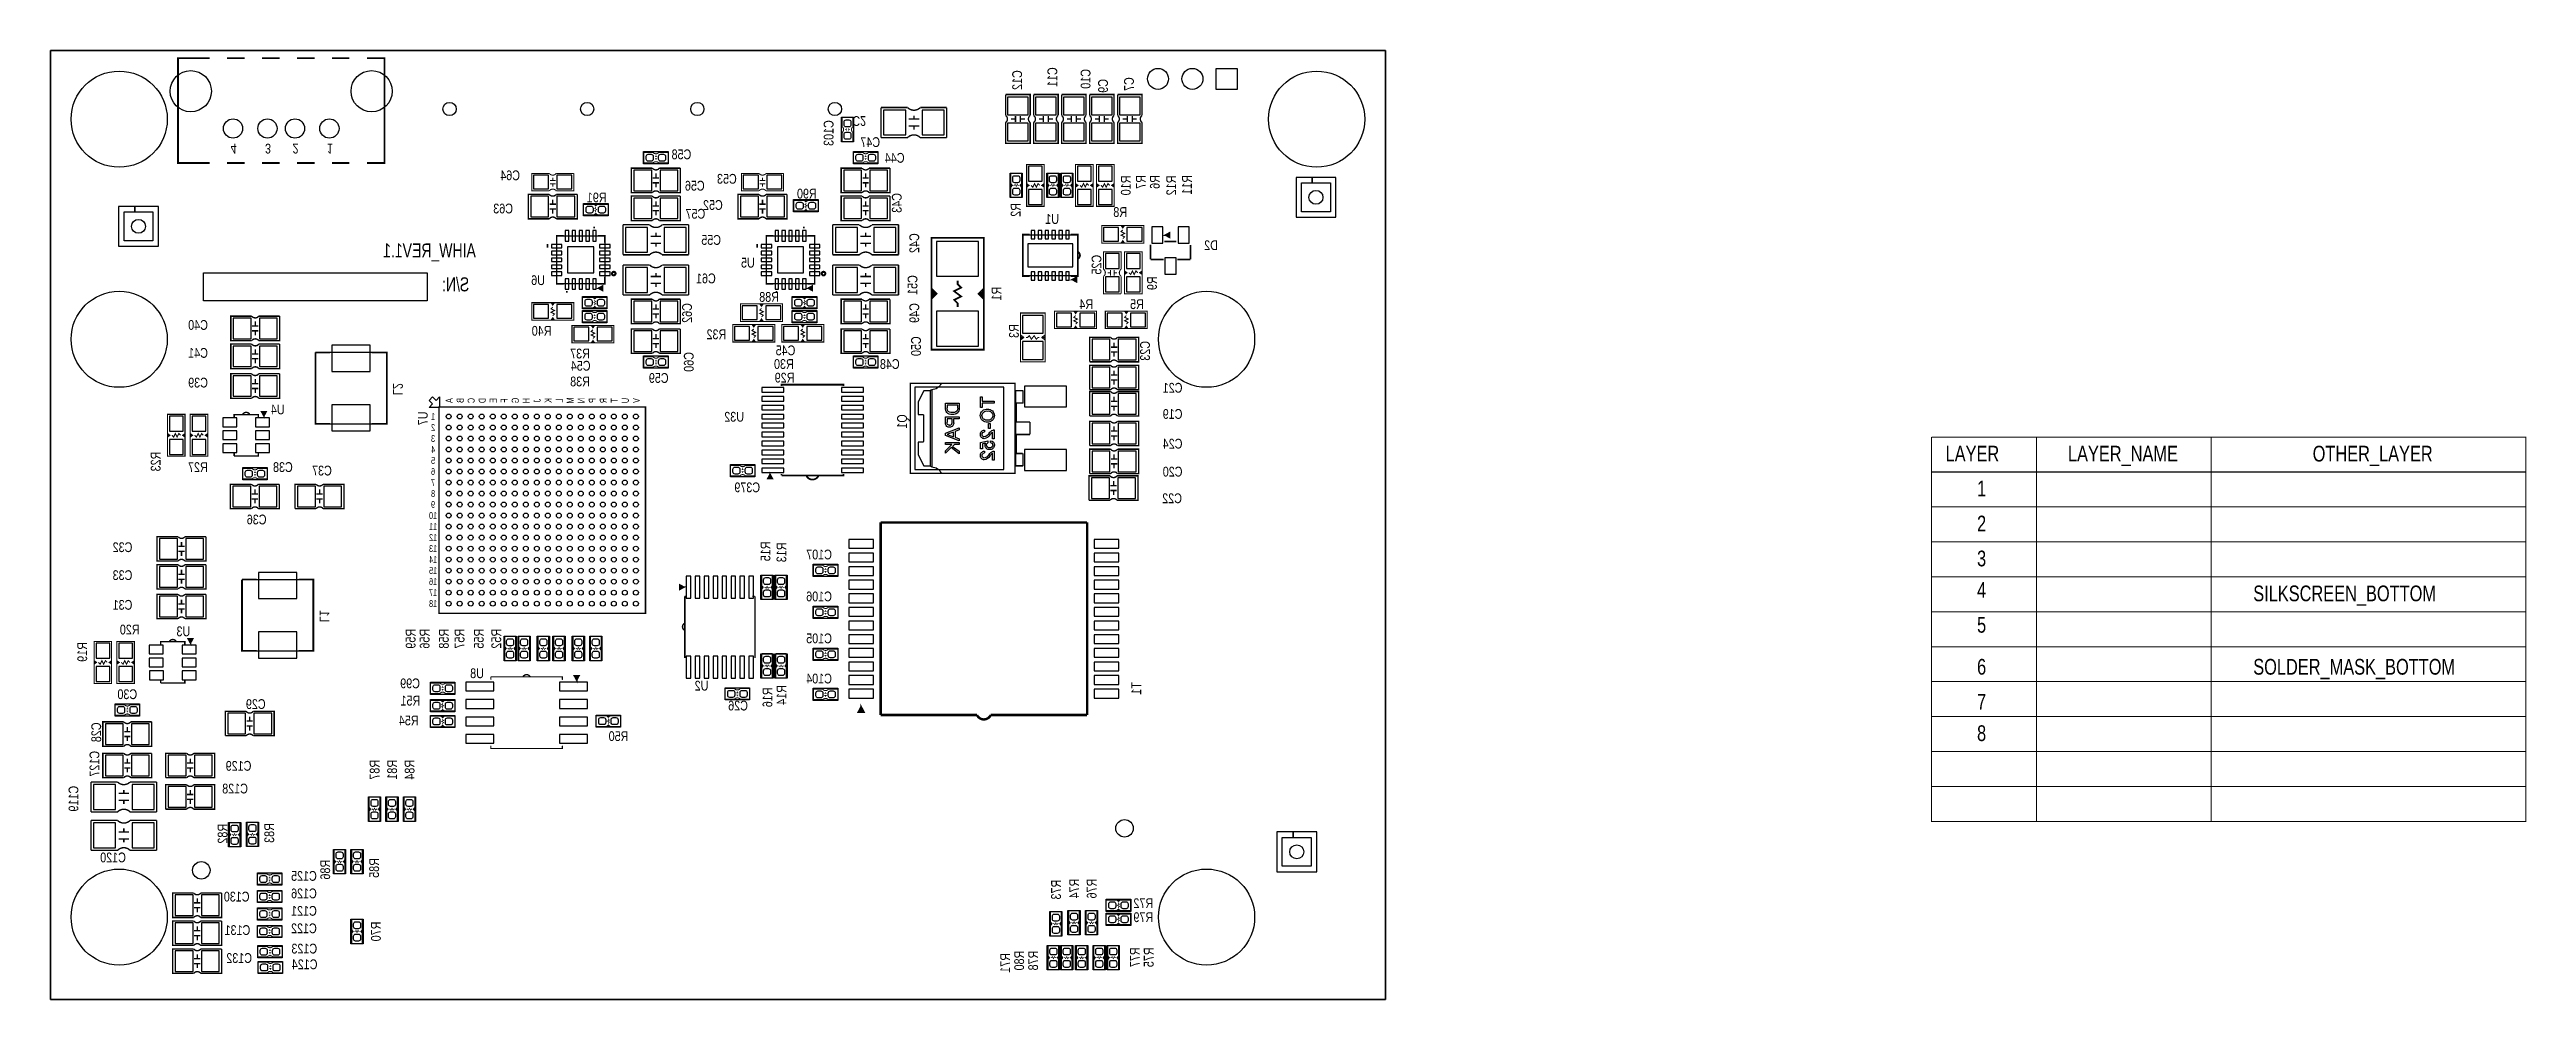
# Model space of a CAD drawing. Extents: x 0 to 180, y 0 to 69.
import ezdxf
from ezdxf.enums import TextEntityAlignment as Align

# ---------------------------------------------------------------- set-up
doc = ezdxf.new("R2010")
doc.units = 0
for name, color, linetype in [('BG_OUTLINE', 254, 'CONTINUOUS'), ('PG_SILKSCREEN_BOTTOM', 200, 'CONTINUOUS'), ('PG_SOLDERMASK_BOTTOM', 200, 'CONTINUOUS'), ('PIN_BOTTOM', 1, 'CONTINUOUS'), ('RD_SILKSCREEN_BOTTOM', 92, 'CONTINUOUS')]:
    doc.layers.add(name, color=color, linetype=linetype)

msp = doc.modelspace()

# ---------------------------------------------------------------- texts
at = {"layer": 'BG_OUTLINE', "width": 0.777778}
for s, p in [('LAYER', (137.6934, 39.116)), ('LAYER_NAME', (146.5834, 39.116)), ('OTHER_LAYER', (164.3634, 39.116)), ('1', (139.9794, 36.576)), ('2', (139.9794, 34.036)), ('3', (139.9794, 31.496)), ('4', (139.9794, 29.21)), ('5', (139.9794, 26.67)), ('6', (139.9794, 23.622)), ('7', (139.9794, 21.082)), ('8', (139.9794, 18.796))]:
    msp.add_text(s, height=1.143, dxfattribs=at).set_placement(p)
at = {"layer": 'PG_SILKSCREEN_BOTTOM', "text_generation_flag": 2}
for s, height, rotation, width, p in [('4', 0.7112, 180, 0.821429, (13.308076, 62.215776)), ('3', 0.7112, 180, 0.821429, (15.808198, 62.215776)), ('2', 0.7112, 180, 0.821429, (17.808194, 62.215776)), ('1', 0.7112, 180, 0.821429, (20.308316, 62.215776)), ('A', 0.508, 90, 0.75, (29.223716, 43.547284)), ('B', 0.508, 90, 0.75, (30.023816, 43.547284)), ('C', 0.508, 90, 0.75, (30.823916, 43.547284)), ('D', 0.508, 90, 0.75, (31.623762, 43.547284)), ('E', 0.508, 90, 0.75, (32.423862, 43.547284)), ('F', 0.508, 90, 0.75, (33.223708, 43.547284)), ('G', 0.508, 90, 0.75, (34.023808, 43.547284)), ('H', 0.508, 90, 0.75, (34.823908, 43.547284)), ('J', 0.508, 90, 0.75, (35.623754, 43.547284)), ('K', 0.508, 90, 0.75, (36.423854, 43.547284)), ('L', 0.508, 90, 0.75, (37.2237, 43.547284)), ('M', 0.508, 90, 0.75, (38.0238, 43.547284)), ('N', 0.508, 90, 0.75, (38.8239, 43.547284)), ('P', 0.508, 90, 0.75, (39.623746, 43.547284)), ('R', 0.508, 90, 0.75, (40.423846, 43.547284)), ('T', 0.508, 90, 0.75, (41.223692, 43.547284)), ('U', 0.508, 90, 0.75, (42.023792, 43.547284)), ('V', 0.508, 90, 0.75, (42.823892, 43.547284))]:
    msp.add_text(s, height=height, rotation=rotation, dxfattribs=dict(at, width=width)).set_placement(p, align=Align.CENTER)
at = {"layer": 'PG_SILKSCREEN_BOTTOM', "text_generation_flag": 2, "width": 0.75}
msp.add_text('AIHW_REV1.1', height=1.016, dxfattribs=at).set_placement((30.9118, 53.9496))
for s, height, p in [('S/N:', 1.016, (29.4386, 51.4858)), ('1', 0.508, (27.80157, 42.137838)), ('2', 0.508, (27.80157, 41.337738)), ('4', 0.508, (27.80157, 39.737792)), ('3', 0.508, (27.80157, 40.537892)), ('5', 0.508, (27.80157, 38.937692)), ('6', 0.508, (27.80157, 38.137846)), ('7', 0.508, (27.80157, 37.337746)), ('8', 0.508, (27.80157, 36.5379)), ('9', 0.508, (27.80157, 35.7378)), ('10', 0.508, (27.80157, 34.9377)), ('11', 0.508, (27.80157, 34.137854)), ('13', 0.508, (27.80157, 32.537908)), ('12', 0.508, (27.80157, 33.337754)), ('14', 0.508, (27.80157, 31.737808)), ('15', 0.508, (27.80157, 30.937708)), ('16', 0.508, (27.80157, 30.137862)), ('18', 0.508, (27.80157, 28.537916)), ('17', 0.508, (27.80157, 29.337762))]:
    msp.add_text(s, height=height, dxfattribs=at).set_placement(p, align=Align.CENTER)
at = {"layer": 'PG_SILKSCREEN_BOTTOM', "width": 0.777778}
msp.add_text('SILKSCREEN_BOTTOM', height=1.143, dxfattribs=at).set_placement((160.0454, 28.956))
at = {"layer": 'PG_SOLDERMASK_BOTTOM', "width": 0.777778}
msp.add_text('SOLDER_MASK_BOTTOM', height=1.143, dxfattribs=at).set_placement((160.0454, 23.622))
at = {"layer": 'RD_SILKSCREEN_BOTTOM', "text_generation_flag": 2, "width": 0.821429}
for s, p in [('C12', (70.592442, 66.841878)), ('C11', (73.152, 67.056)), ('C10', (75.565, 66.929)), ('C9', (76.835, 66.421)), ('C7', (78.720442, 66.549778)), ('C103', (56.896, 62.992)), ('R10', (78.486, 59.182)), ('R7', (79.58074, 59.431936)), ('R6', (80.59674, 59.431936)), ('R12', (81.788, 59.182)), ('C43', (61.849, 57.912)), ('R2', (70.485, 57.404)), ('C42', (63.119, 54.991)), ('C51', (62.992, 51.943)), ('C62', (46.609, 49.911)), ('C49', (63.119, 49.911)), ('C60', (46.736, 46.355)), ('C50', (63.246, 47.498)), ('R23', (8.001, 39.116)), ('R13', (53.467, 32.512)), ('R19', (2.667, 25.273)), ('R16', (52.451, 21.971)), ('T1', (79.248, 22.6187)), ('C28', (3.683, 19.431)), ('C127', (3.556, 17.145)), ('C119', (2.032, 14.605)), ('R70', (24.003, 4.953)), ('R77', (79.13624, 3.07594)), ('R75', (80.15224, 3.07594)), ('R71', (69.723, 2.667))]:
    msp.add_text(s, height=0.7112, rotation=90, dxfattribs=at).set_placement(p, align=Align.CENTER)
for s, rotation, p in [('C2', 180, (58.25998, 64.22136)), ('R11', 90, (82.931, 59.944)), ('C25', 90, (76.359512, 54.138322)), ('R9', 90, (80.391, 52.578)), ('R1', 90, (69.088, 51.816)), ('R3', 90, (70.358, 49.0982)), ('C23', 90, (79.883, 47.879)), ('L2', 270, (24.892, 43.942)), ('U7', 90, (27.4066, 42.7482)), ('Q1', 90, (62.23, 42.545)), ('R15', 90, (52.30876, 33.29686)), ('L1', 270, (19.558, 27.432)), ('R59', 90, (26.52776, 26.94686)), ('R56', 90, (27.54376, 26.94686)), ('R58', 90, (28.94076, 26.94686)), ('R57', 90, (30.08376, 26.94686)), ('R55', 90, (31.48076, 26.94686)), ('R52', 90, (32.75076, 26.94686)), ('R14', 90, (53.467, 22.86)), ('R87', 90, (23.911814, 17.421606)), ('R81', 90, (25.181814, 17.421606)), ('R84', 90, (26.451814, 17.421606)), ('R82', 90, (12.86256, 12.77366)), ('R83', 90, (16.256, 12.827)), ('R86', 90, (20.32, 10.16)), ('R85', 90, (23.876, 10.287)), ('R73', 90, (73.41616, 8.70966)), ('R74', 90, (74.73696, 8.78586)), ('R76', 90, (76.00696, 8.78586)), ('R80', 90, (70.739, 3.556)), ('R78', 90, (71.755, 3.556))]:
    msp.add_text(s, height=0.7112, rotation=rotation, dxfattribs=at).set_placement(p)
for s, p in [('C58', (45.847, 61.087)), ('C47', (59.563, 61.976)), ('C44', (61.341, 60.833)), ('C64', (33.401, 59.563)), ('C56', (46.819058, 58.80735)), ('C53', (49.149, 59.309)), ('C63', (32.893, 57.15)), ('C52', (48.133, 57.404)), ('R8', (77.724, 56.896)), ('C57', (46.863, 56.769)), ('C55', (48.006, 54.864)), ('D2', (84.328, 54.483)), ('U6', (35.433, 51.943)), ('C61', (47.625, 52.07)), ('U5', (50.673, 53.213)), ('C40', (10.727182, 48.68545)), ('R40', (35.687, 48.26)), ('R32', (48.387, 48.006)), ('C41', (10.727182, 46.65345)), ('R37', (38.481, 46.609)), ('C39', (10.727182, 44.49445)), ('R38', (38.481, 44.577)), ('C59', (44.196, 44.831)), ('R30', (53.2892, 45.847)), ('R29', (53.34, 44.8564)), ('C48', (60.9854, 45.847)), ('C38', (16.891, 38.354)), ('C36', (14.986, 34.544)), ('C32', (5.240782, 32.53105)), ('C107', (55.84698, 31.999428)), ('C33', (5.240782, 30.49905)), ('C31', (5.240782, 28.34005)), ('C106', (55.84698, 28.951428)), ('C105', (55.84698, 25.903428)), ('C104', (55.84698, 22.982428)), ('C30', (5.588, 21.844)), ('U2', (47.3075, 22.465792)), ('C26', (49.9618, 21.017992)), ('R54', (26.035, 19.939)), ('R50', (41.275, 18.796)), ('C120', (4.55168, 9.979152)), ('C130', (13.533882, 7.13105)), ('R72', (79.40294, 6.651752)), ('C131', (13.589, 4.699)), ('R79', (79.40294, 5.635752)), ('C132', (13.716, 2.667))]:
    msp.add_text(s, height=0.7112, dxfattribs=at).set_placement(p, align=Align.CENTER)
for s, p in [('R91', (40.40886, 57.95264)), ('R90', (55.67426, 58.23204)), ('U1', (73.279, 56.388)), ('R88', (52.9336, 50.7238)), ('R4', (75.7555, 50.196496)), ('R5', (79.4385, 50.196496)), ('C45', (54.1274, 46.8376)), ('C54', (39.243, 45.72)), ('U4', (17.018, 42.545)), ('C21', (82.249518, 44.119038)), ('U32', (50.3936, 42.0116)), ('C19', (82.249518, 42.214038)), ('C24', (82.249518, 40.055038)), ('R27', (11.43, 38.354)), ('C37', (20.447, 38.1)), ('C20', (82.249518, 38.023038)), ('C379', (51.562, 36.8808)), ('C22', (82.211418, 36.086542)), ('R20', (6.477, 26.543)), ('U3', (10.16, 26.416)), ('U8', (31.496, 23.368)), ('C29', (15.638018, 21.125942)), ('C99', (26.8478, 22.6314)), ('R51', (26.87066, 21.37664)), ('C129', (14.605, 16.637)), ('C128', (14.351, 14.986)), ('C125', (19.355054, 8.635746)), ('C126', (19.355054, 7.365746)), ('C121', (19.355054, 6.095746)), ('C122', (19.355054, 4.825746)), ('C123', (19.3802, 3.3528)), ('C124', (19.4056, 2.2098))]:
    msp.add_text(s, height=0.7112, dxfattribs=at).set_placement(p)

# ---------------------------------------------------------------- linework, layer by layer
at = {"layer": 'BG_OUTLINE'}
for points, const_width in [([(0, 69.000116), (0, 0)], 0.127), ([(96.999806, 69.000116), (0, 69.000116)], 0.127), ([(96.999806, 0), (96.999806, 69.000116)], 0.127), ([(136.6774, 40.894), (179.8574, 40.894), (179.8574, 38.354)], 0.0762), ([(136.6774, 38.354), (136.6774, 40.894)], 0.0762), ([(144.2974, 40.894), (144.2974, 12.954)], 0.0762), ([(156.9974, 12.954), (156.9974, 40.894)], 0.0762), ([(136.6774, 38.354), (179.8574, 38.354), (179.8574, 12.954), (136.6774, 12.954), (136.6774, 38.354)], 0.0762), ([(136.6774, 38.354), (179.8574, 38.354)], 0.0762), ([(136.6774, 35.814), (179.8574, 35.814)], 0.0762), ([(136.6774, 33.274), (179.8574, 33.274)], 0.0762), ([(136.6774, 30.734), (179.8574, 30.734)], 0.0762), ([(136.6774, 28.194), (179.8574, 28.194)], 0.0762), ([(136.6774, 25.654), (179.8574, 25.654)], 0.0762), ([(136.6774, 23.114), (179.8574, 23.114)], 0.0762), ([(136.6774, 20.574), (179.8574, 20.574)], 0.0762), ([(136.6774, 18.034), (179.8574, 18.034)], 0.0762), ([(136.6774, 15.494), (179.8574, 15.494)], 0.0762), ([(0, 0), (96.999806, 0)], 0.127)]:
    msp.add_lwpolyline(points, dxfattribs=dict(at, const_width=const_width))
at = {"layer": 'PG_SILKSCREEN_BOTTOM'}
for points, const_width in [([(9.268968, 64.622172), (9.268968, 68.432172), (10.538968, 68.432172)], 0.127), ([(10.299192, 68.432172), (11.569192, 68.432172)], 0.127), ([(12.839192, 68.432172), (14.109192, 68.432172)], 0.127), ([(15.379192, 68.432172), (16.649192, 68.432172)], 0.127), ([(17.919192, 68.432172), (19.189192, 68.432172)], 0.127), ([(20.459192, 68.432172), (21.729192, 68.432172)], 0.127), ([(22.999192, 68.432172), (24.269192, 68.432172), (24.269192, 64.622172)], 0.127), ([(60.3504, 62.6618), (60.3504, 64.8462)], 0.1016), ([(60.3504, 64.8462), (62.2808, 64.8462)], 0.1016), ([(63.1952, 64.8462), (65.1256, 64.8462)], 0.1016), ([(65.1256, 62.6618), (65.1256, 64.8462)], 0.1016), ([(69.4055, 65.792096), (71.1835, 65.792096), (71.1835, 64.268096)], 0.1016), ([(69.4055, 64.268096), (69.4055, 65.792096)], 0.1016), ([(71.4375, 65.792096), (73.2155, 65.792096), (73.2155, 64.268096)], 0.1016), ([(71.4375, 64.268096), (71.4375, 65.792096)], 0.1016), ([(73.4695, 65.792096), (75.2475, 65.792096), (75.2475, 64.268096)], 0.1016), ([(73.4695, 64.268096), (73.4695, 65.792096)], 0.1016), ([(75.5015, 65.792096), (77.2795, 65.792096), (77.2795, 64.268096)], 0.1016), ([(75.5015, 64.268096), (75.5015, 65.792096)], 0.1016), ([(77.5335, 65.792096), (79.3115, 65.792096), (79.3115, 64.268096)], 0.1016), ([(77.5335, 64.268096), (77.5335, 65.792096)], 0.1016), ([(10.538968, 60.812172), (9.268968, 60.812172), (9.268968, 64.622172)], 0.127), ([(24.269192, 64.622172), (24.269192, 60.812172), (22.999192, 60.812172)], 0.127), ([(58.293, 63.4492), (58.293, 64.135), (57.531, 64.135), (57.531, 63.4492)], 0.0762), ([(58.293, 62.357), (57.531, 62.357), (57.531, 63.0428)], 0.0762), ([(57.7342, 63.246), (57.8358, 63.246)], 0.0508), ([(57.8358, 63.3222), (57.8358, 63.1698)], 0.0508), ([(57.9882, 63.3222), (57.9882, 63.1698)], 0.0508), ([(57.9882, 63.246), (58.0898, 63.246)], 0.0508), ([(58.293, 62.357), (58.293, 63.0428)], 0.0762), ([(62.357, 64.008), (63.119, 64.008)], 0.1016), ([(62.357, 63.5), (63.119, 63.5)], 0.1016), ([(62.738, 64.008), (62.738, 64.262)], 0.1016), ([(62.738, 63.246), (62.738, 63.5)], 0.1016), ([(70.1167, 64.014096), (69.7865, 64.014096)], 0.1016), ([(70.1167, 63.785496), (70.1167, 64.242696)], 0.1016), ([(70.4723, 63.785496), (70.4723, 64.242696)], 0.1016), ([(70.4723, 64.014096), (70.8025, 64.014096)], 0.1016), ([(72.1487, 64.014096), (71.8185, 64.014096)], 0.1016), ([(72.1487, 63.785496), (72.1487, 64.242696)], 0.1016), ([(72.5043, 63.785496), (72.5043, 64.242696)], 0.1016), ([(72.5043, 64.014096), (72.8345, 64.014096)], 0.1016), ([(74.1807, 64.014096), (73.8505, 64.014096)], 0.1016), ([(74.1807, 63.785496), (74.1807, 64.242696)], 0.1016), ([(74.5363, 63.785496), (74.5363, 64.242696)], 0.1016), ([(74.5363, 64.014096), (74.8665, 64.014096)], 0.1016), ([(76.2127, 64.014096), (75.8825, 64.014096)], 0.1016), ([(76.2127, 63.785496), (76.2127, 64.242696)], 0.1016), ([(76.5683, 63.785496), (76.5683, 64.242696)], 0.1016), ([(76.5683, 64.014096), (76.8985, 64.014096)], 0.1016), ([(78.2447, 64.014096), (77.9145, 64.014096)], 0.1016), ([(78.2447, 63.785496), (78.2447, 64.242696)], 0.1016), ([(78.6003, 63.785496), (78.6003, 64.242696)], 0.1016), ([(78.6003, 64.014096), (78.9305, 64.014096)], 0.1016), ([(43.102276, 60.8203), (43.102276, 61.5823), (43.788076, 61.5823)], 0.0762), ([(44.067476, 61.2775), (43.915076, 61.2775)], 0.0508), ([(43.991276, 61.3791), (43.991276, 61.2775)], 0.0508), ([(44.194476, 60.8203), (44.880276, 60.8203), (44.880276, 61.5823), (44.194476, 61.5823)], 0.0762), ([(58.342276, 60.8203), (58.342276, 61.5823), (59.028076, 61.5823)], 0.0762), ([(59.307476, 61.2775), (59.155076, 61.2775)], 0.0508), ([(59.231276, 61.3791), (59.231276, 61.2775)], 0.0508), ([(59.434476, 60.8203), (60.120276, 60.8203), (60.120276, 61.5823), (59.434476, 61.5823)], 0.0762), ([(62.3062, 62.6618), (60.3504, 62.6618)], 0.1016), ([(65.1256, 62.6618), (63.1698, 62.6618)], 0.1016), ([(10.299192, 60.812172), (11.569192, 60.812172)], 0.127), ([(12.839192, 60.812172), (14.109192, 60.812172)], 0.127), ([(15.379192, 60.812172), (16.649192, 60.812172)], 0.127), ([(17.919192, 60.812172), (19.189192, 60.812172)], 0.127), ([(20.459192, 60.812172), (21.729192, 60.812172)], 0.127), ([(36.244276, 60.0583), (34.974276, 60.0583), (34.974276, 58.7883), (36.244276, 58.7883)], 0.0762), ([(36.295076, 59.5503), (36.701476, 59.5503)], 0.0762), ([(36.498276, 59.5503), (36.498276, 59.7535)], 0.0762), ([(38.022276, 60.0583), (36.752276, 60.0583)], 0.0762), ([(36.752276, 58.7883), (38.022276, 58.7883), (38.022276, 60.0583)], 0.0762), ([(43.102276, 60.8203), (43.788076, 60.8203)], 0.0762), ([(43.762676, 59.7281), (44.219876, 59.7281)], 0.1016), ([(43.762676, 59.3725), (44.219876, 59.3725)], 0.1016), ([(44.067476, 61.1251), (43.915076, 61.1251)], 0.0508), ([(43.991276, 59.7281), (43.991276, 60.0583)], 0.1016), ([(43.991276, 59.3725), (43.991276, 59.0423)], 0.1016), ([(43.991276, 61.1251), (43.991276, 61.0235)], 0.0508), ([(45.769276, 60.4393), (45.769276, 58.6613), (44.245276, 58.6613)], 0.1016), ([(44.245276, 60.4393), (45.769276, 60.4393)], 0.1016), ([(51.484276, 60.0583), (50.214276, 60.0583), (50.214276, 58.7883), (51.484276, 58.7883)], 0.0762), ([(51.535076, 59.5503), (51.941476, 59.5503)], 0.0762), ([(51.738276, 59.5503), (51.738276, 59.7535)], 0.0762), ([(53.262276, 60.0583), (51.992276, 60.0583)], 0.0762), ([(51.992276, 58.7883), (53.262276, 58.7883), (53.262276, 60.0583)], 0.0762), ([(58.342276, 60.8203), (59.028076, 60.8203)], 0.0762), ([(59.002676, 59.7281), (59.459876, 59.7281)], 0.1016), ([(59.002676, 59.3725), (59.459876, 59.3725)], 0.1016), ([(59.307476, 61.1251), (59.155076, 61.1251)], 0.0508), ([(59.231276, 59.7281), (59.231276, 60.0583)], 0.1016), ([(59.231276, 59.3725), (59.231276, 59.0423)], 0.1016), ([(59.231276, 61.1251), (59.231276, 61.0235)], 0.0508), ([(61.009276, 60.4393), (61.009276, 58.6613), (59.485276, 58.6613)], 0.1016), ([(59.485276, 60.4393), (61.009276, 60.4393)], 0.1016), ([(69.7865, 58.299096), (69.7865, 59.061096), (69.8881, 59.188096), (69.7865, 59.315096), (69.7865, 60.077096)], 0.0762), ([(69.7865, 60.077096), (70.5485, 60.077096)], 0.0762), ([(70.5485, 60.077096), (70.5485, 59.315096), (70.4469, 59.188096), (70.5485, 59.061096), (70.5485, 58.299096)], 0.0762), ([(70.9295, 60.712096), (70.9295, 57.664096), (72.1995, 57.664096), (72.1995, 60.712096), (70.9295, 60.712096)], 0.0762), ([(71.882, 59.188096), (71.755, 59.315096), (71.628, 59.061096), (71.501, 59.315096), (71.374, 59.061096), (71.247, 59.188096)], 0.0762), ([(72.4535, 58.299096), (72.4535, 59.061096), (72.5551, 59.188096), (72.4535, 59.315096), (72.4535, 60.077096)], 0.0762), ([(72.4535, 60.077096), (73.2155, 60.077096)], 0.0762), ([(73.2155, 60.077096), (73.2155, 59.315096), (73.1139, 59.188096), (73.2155, 59.061096), (73.2155, 58.299096)], 0.0762), ([(73.4695, 58.299096), (73.4695, 59.061096), (73.5711, 59.188096), (73.4695, 59.315096), (73.4695, 60.077096)], 0.0762), ([(73.4695, 60.077096), (74.2315, 60.077096)], 0.0762), ([(74.2315, 60.077096), (74.2315, 59.315096), (74.1299, 59.188096), (74.2315, 59.061096), (74.2315, 58.299096)], 0.0762), ([(74.4855, 60.712096), (74.4855, 57.664096), (75.7555, 57.664096), (75.7555, 60.712096), (74.4855, 60.712096)], 0.0762), ([(75.438, 59.188096), (75.311, 59.315096), (75.184, 59.061096), (75.057, 59.315096), (74.93, 59.061096), (74.803, 59.188096)], 0.0762), ([(77.2795, 57.664096), (77.2795, 60.712096), (76.0095, 60.712096), (76.0095, 57.664096), (77.2795, 57.664096)], 0.0762), ([(76.327, 59.188096), (76.454, 59.061096), (76.581, 59.315096), (76.708, 59.061096), (76.835, 59.315096), (76.962, 59.188096)], 0.0762), ([(36.269676, 57.8231), (36.726876, 57.8231)], 0.1016), ([(36.295076, 59.2963), (36.701476, 59.2963)], 0.0762), ([(36.498276, 57.8231), (36.498276, 58.1533)], 0.1016), ([(36.498276, 59.2963), (36.498276, 59.0931)], 0.0762), ([(38.276276, 58.5343), (38.276276, 56.7563), (36.752276, 56.7563)], 0.1016), ([(36.752276, 58.5343), (38.276276, 58.5343)], 0.1016), ([(38.735, 57.0484), (38.735, 57.8104)], 0.0762), ([(38.735, 57.8104), (39.497, 57.8104), (39.624, 57.7088), (39.751, 57.8104), (40.513, 57.8104)], 0.0762), ([(39.751, 57.8104), (39.497, 57.8104)], 0.0762), ([(39.624, 57.2262), (39.624, 57.3024), (39.5478, 57.3532), (39.7002, 57.4294), (39.5478, 57.5056), (39.624, 57.5564), (39.624, 57.6326)], 0.0508), ([(39.6494, 57.7596), (39.5732, 57.7596)], 0.0762), ([(40.513, 57.8104), (40.513, 57.0484)], 0.0762), ([(43.762676, 57.6961), (44.219876, 57.6961)], 0.1016), ([(43.991276, 57.6961), (43.991276, 58.0263)], 0.1016), ([(45.769276, 58.4073), (45.769276, 56.6293), (44.245276, 56.6293)], 0.1016), ([(44.245276, 58.4073), (45.769276, 58.4073)], 0.1016), ([(51.509676, 57.8231), (51.966876, 57.8231)], 0.1016), ([(51.535076, 59.2963), (51.941476, 59.2963)], 0.0762), ([(51.738276, 57.8231), (51.738276, 58.1533)], 0.1016), ([(51.738276, 59.2963), (51.738276, 59.0931)], 0.0762), ([(53.516276, 58.5343), (53.516276, 56.7563), (51.992276, 56.7563)], 0.1016), ([(51.992276, 58.5343), (53.516276, 58.5343)], 0.1016), ([(54.0004, 57.3278), (54.0004, 58.0898)], 0.0762), ([(54.0004, 58.0898), (54.7624, 58.0898), (54.8894, 57.9882), (55.0164, 58.0898), (55.7784, 58.0898)], 0.0762), ([(55.0164, 58.0898), (54.7624, 58.0898)], 0.0762), ([(54.8894, 57.5056), (54.8894, 57.5818), (54.8132, 57.6326), (54.9656, 57.7088), (54.8132, 57.785), (54.8894, 57.8358), (54.8894, 57.912)], 0.0508), ([(54.9148, 58.039), (54.8386, 58.039)], 0.0762), ([(55.7784, 58.0898), (55.7784, 57.3278)], 0.0762), ([(59.002676, 57.6961), (59.459876, 57.6961)], 0.1016), ([(59.231276, 57.6961), (59.231276, 58.0263)], 0.1016), ([(61.009276, 58.4073), (61.009276, 56.6293), (59.485276, 56.6293)], 0.1016), ([(59.485276, 58.4073), (61.009276, 58.4073)], 0.1016), ([(69.7865, 59.061096), (69.7865, 59.315096)], 0.0762), ([(70.5485, 58.299096), (69.7865, 58.299096)], 0.0762), ([(69.8119, 59.162696), (69.8119, 59.238896)], 0.0762), ([(69.9643, 59.188096), (70.0405, 59.188096), (70.0913, 59.264296), (70.1675, 59.111896), (70.2437, 59.264296), (70.2945, 59.188096), (70.3707, 59.188096)], 0.0508), ([(70.4977, 59.162696), (70.4977, 59.238896)], 0.0762), ([(70.5485, 59.061096), (70.5485, 59.315096)], 0.0762), ([(70.9295, 59.315096), (71.1073, 59.188096), (70.9295, 59.061096)], 0.0762), ([(71.1073, 59.188096), (70.9803, 59.188096), (70.9803, 59.238896), (70.9803, 59.137296)], 0.0762), ([(72.1995, 59.061096), (72.0217, 59.188096), (72.1995, 59.315096)], 0.0762), ([(72.0217, 59.188096), (72.1487, 59.188096), (72.1487, 59.137296), (72.1487, 59.238896)], 0.0762), ([(72.4535, 59.061096), (72.4535, 59.315096)], 0.0762), ([(73.2155, 58.299096), (72.4535, 58.299096)], 0.0762), ([(72.4789, 59.162696), (72.4789, 59.238896)], 0.0762), ([(72.6313, 59.188096), (72.7075, 59.188096), (72.7583, 59.264296), (72.8345, 59.111896), (72.9107, 59.264296), (72.9615, 59.188096), (73.0377, 59.188096)], 0.0508), ([(73.1647, 59.162696), (73.1647, 59.238896)], 0.0762), ([(73.2155, 59.061096), (73.2155, 59.315096)], 0.0762), ([(73.4695, 59.061096), (73.4695, 59.315096)], 0.0762), ([(74.2315, 58.299096), (73.4695, 58.299096)], 0.0762), ([(73.4949, 59.162696), (73.4949, 59.238896)], 0.0762), ([(73.6473, 59.188096), (73.7235, 59.188096), (73.7743, 59.264296), (73.8505, 59.111896), (73.9267, 59.264296), (73.9775, 59.188096), (74.0537, 59.188096)], 0.0508), ([(74.1807, 59.162696), (74.1807, 59.238896)], 0.0762), ([(74.2315, 59.061096), (74.2315, 59.315096)], 0.0762), ([(74.4855, 59.315096), (74.6633, 59.188096), (74.4855, 59.061096)], 0.0762), ([(74.6633, 59.188096), (74.5363, 59.188096), (74.5363, 59.238896), (74.5363, 59.137296)], 0.0762), ([(75.7555, 59.061096), (75.5777, 59.188096), (75.7555, 59.315096)], 0.0762), ([(75.5777, 59.188096), (75.7047, 59.188096), (75.7047, 59.137296), (75.7047, 59.238896)], 0.0762), ([(76.0095, 59.315096), (76.1873, 59.188096), (76.0095, 59.061096)], 0.0762), ([(76.1873, 59.188096), (76.0603, 59.188096), (76.0603, 59.238896), (76.0603, 59.137296)], 0.0762), ([(77.2795, 59.061096), (77.1017, 59.188096), (77.2795, 59.315096)], 0.0762), ([(77.1017, 59.188096), (77.2287, 59.188096), (77.2287, 59.137296), (77.2287, 59.238896)], 0.0762), ([(36.269676, 57.4675), (36.726876, 57.4675)], 0.1016), ([(36.498276, 57.4675), (36.498276, 57.1373)], 0.1016), ([(40.513, 57.0484), (39.751, 57.0484), (39.624, 57.15), (39.497, 57.0484), (38.735, 57.0484)], 0.0762), ([(39.498524, 56.059578), (39.498524, 56.186578)], 0.127), ([(39.751, 57.0484), (39.497, 57.0484)], 0.0762), ([(39.6494, 57.0738), (39.5732, 57.0738)], 0.0762), ([(41.603676, 54.1401), (41.603676, 56.3245)], 0.1016), ([(41.603676, 56.3245), (43.534076, 56.3245)], 0.1016), ([(43.762676, 57.3405), (44.219876, 57.3405)], 0.1016), ([(43.991276, 57.3405), (43.991276, 57.0103)], 0.1016), ([(43.991276, 55.4863), (43.991276, 55.7403)], 0.1016), ([(44.448476, 56.3245), (46.378876, 56.3245)], 0.1016), ([(46.378876, 54.1401), (46.378876, 56.3245)], 0.1016), ([(51.509676, 57.4675), (51.966876, 57.4675)], 0.1016), ([(51.738276, 57.4675), (51.738276, 57.1373)], 0.1016), ([(55.7784, 57.3278), (55.0164, 57.3278), (54.8894, 57.4294), (54.7624, 57.3278), (54.0004, 57.3278)], 0.0762), ([(54.738524, 56.059578), (54.738524, 56.186578)], 0.127), ([(55.0164, 57.3278), (54.7624, 57.3278)], 0.0762), ([(54.9148, 57.3532), (54.8386, 57.3532)], 0.0762), ([(56.843676, 54.1401), (56.843676, 56.3245)], 0.1016), ([(56.843676, 56.3245), (58.774076, 56.3245)], 0.1016), ([(59.002676, 57.3405), (59.459876, 57.3405)], 0.1016), ([(59.231276, 57.3405), (59.231276, 57.0103)], 0.1016), ([(59.231276, 55.4863), (59.231276, 55.7403)], 0.1016), ([(59.688476, 56.3245), (61.618876, 56.3245)], 0.1016), ([(61.618876, 54.1401), (61.618876, 56.3245)], 0.1016), ([(79.4385, 56.267096), (76.3905, 56.267096), (76.3905, 54.997096), (79.4385, 54.997096), (79.4385, 56.267096)], 0.0762), ([(77.9145, 55.314596), (78.0415, 55.441596), (77.7875, 55.568596), (78.0415, 55.695596), (77.7875, 55.822596), (77.9145, 55.949596)], 0.0762), ([(78.0415, 56.267096), (77.9145, 56.089296), (77.7875, 56.267096)], 0.0762), ([(77.9145, 56.089296), (77.9145, 56.216296), (77.9653, 56.216296), (77.8637, 56.216296)], 0.0762), ([(81.016602, 55.572406), (81.296002, 55.420006), (81.296002, 55.724806), (81.016602, 55.572406), (81.270602, 55.572406)], 0.127), ([(36.053522, 54.79034), (36.180522, 54.79034)], 0.254), ([(36.78174, 55.01386), (36.78174, 55.52186), (37.28974, 55.52186)], 0.1016), ([(39.77386, 55.52186), (40.28186, 55.52186), (40.28186, 55.01386)], 0.1016), ([(43.559476, 54.1401), (41.603676, 54.1401)], 0.1016), ([(43.610276, 55.4863), (44.372276, 55.4863)], 0.1016), ([(43.610276, 54.9783), (44.372276, 54.9783)], 0.1016), ([(43.991276, 54.7243), (43.991276, 54.9783)], 0.1016), ([(46.378876, 54.1401), (44.423076, 54.1401)], 0.1016), ([(51.293522, 54.79034), (51.420522, 54.79034)], 0.254), ([(52.02174, 55.01386), (52.02174, 55.52186), (52.52974, 55.52186)], 0.1016), ([(55.01386, 55.52186), (55.52186, 55.52186), (55.52186, 55.01386)], 0.1016), ([(58.799476, 54.1401), (56.843676, 54.1401)], 0.1016), ([(58.850276, 55.4863), (59.612276, 55.4863)], 0.1016), ([(58.850276, 54.9783), (59.612276, 54.9783)], 0.1016), ([(59.231276, 54.7243), (59.231276, 54.9783)], 0.1016), ([(61.618876, 54.1401), (59.663076, 54.1401)], 0.1016), ([(67.564, 55.372), (64.008, 55.372)], 0.127), ([(64.262, 55.372), (64.008, 55.372), (64.008, 47.244), (64.262, 47.244)], 0.127), ([(67.564, 47.244), (67.818, 47.244), (67.818, 55.372), (67.564, 55.372)], 0.127), ([(71.1454, 55.602124), (70.644004, 55.602124), (70.644004, 52.601876), (71.143876, 52.601876)], 0.127), ([(74.1172, 55.602124), (74.643996, 55.602124), (74.643996, 52.601876), (74.1172, 52.601876)], 0.127), ([(77.7875, 53.092096), (77.7875, 54.362096), (76.5175, 54.362096), (76.5175, 53.092096)], 0.0762), ([(77.7875, 54.997096), (77.9145, 55.174896), (78.0415, 54.997096)], 0.0762), ([(77.9145, 55.174896), (77.9145, 55.047896), (77.8637, 55.047896), (77.9653, 55.047896)], 0.0762), ([(79.3115, 51.314096), (79.3115, 54.362096), (78.0415, 54.362096), (78.0415, 51.314096), (79.3115, 51.314096)], 0.0762), ([(79.931514, 53.807614), (79.931514, 54.871112)], 0.127), ([(80.939894, 55.107586), (81.812384, 55.107586)], 0.127), ([(82.831686, 54.84622), (82.831686, 53.807614)], 0.127), ([(37.28974, 52.02174), (36.78174, 52.02174), (36.78174, 52.52974)], 0.1016), ([(40.28186, 52.52974), (40.28186, 52.02174), (39.77386, 52.02174)], 0.1016), ([(41.603676, 51.2191), (41.603676, 53.4035)], 0.1016), ([(41.603676, 53.4035), (43.534076, 53.4035)], 0.1016), ([(43.610276, 52.5653), (44.372276, 52.5653)], 0.1016), ([(43.991276, 52.5653), (43.991276, 52.8193)], 0.1016), ([(44.448476, 53.4035), (46.378876, 53.4035)], 0.1016), ([(46.378876, 51.2191), (46.378876, 53.4035)], 0.1016), ([(52.52974, 52.02174), (52.02174, 52.02174), (52.02174, 52.52974)], 0.1016), ([(55.52186, 52.52974), (55.52186, 52.02174), (55.01386, 52.02174)], 0.1016), ([(56.843676, 51.2191), (56.843676, 53.4035)], 0.1016), ([(56.843676, 53.4035), (58.774076, 53.4035)], 0.1016), ([(58.850276, 52.5653), (59.612276, 52.5653)], 0.1016), ([(59.231276, 52.5653), (59.231276, 52.8193)], 0.1016), ([(59.688476, 53.4035), (61.618876, 53.4035)], 0.1016), ([(61.618876, 51.2191), (61.618876, 53.4035)], 0.1016), ([(65.913, 50.3555), (65.913, 50.6095), (65.659, 50.8635), (66.167, 51.1175), (65.659, 51.4985), (66.167, 51.7525), (65.913, 52.0065), (65.913, 52.2605)], 0.127), ([(71.1454, 52.601876), (71.143876, 52.601876)], 0.127), ([(74.2569, 52.338732), (74.5363, 52.186332), (74.5363, 52.491132), (74.2569, 52.338732), (74.5109, 52.338732)], 0.127), ([(76.5175, 52.584096), (76.5175, 51.314096), (77.7875, 51.314096)], 0.0762), ([(77.0255, 52.838096), (76.8223, 52.838096)], 0.0762), ([(77.0255, 53.041296), (77.0255, 52.634896)], 0.0762), ([(77.2795, 53.041296), (77.2795, 52.634896)], 0.0762), ([(77.2795, 52.838096), (77.4827, 52.838096)], 0.0762), ([(77.7875, 51.314096), (77.7875, 52.584096)], 0.0762), ([(78.0415, 52.965096), (78.2193, 52.838096), (78.0415, 52.711096)], 0.0762), ([(78.2193, 52.838096), (78.0923, 52.838096), (78.0923, 52.888896), (78.0923, 52.787296)], 0.0762), ([(78.359, 52.838096), (78.486, 52.711096), (78.613, 52.965096), (78.74, 52.711096), (78.867, 52.965096), (78.994, 52.838096)], 0.0762), ([(79.3115, 52.711096), (79.1337, 52.838096), (79.3115, 52.965096)], 0.0762), ([(79.1337, 52.838096), (79.2607, 52.838096), (79.2607, 52.787296), (79.2607, 52.888896)], 0.0762), ([(80.88122, 53.807614), (79.931514, 53.807614)], 0.127), ([(81.88198, 53.807614), (82.831686, 53.807614)], 0.127), ([(38.022276, 50.6603), (34.974276, 50.6603), (34.974276, 49.3903), (38.022276, 49.3903), (38.022276, 50.6603)], 0.0762), ([(36.625276, 50.6603), (36.498276, 50.4825), (36.371276, 50.6603)], 0.0762), ([(36.498276, 50.4825), (36.498276, 50.6095), (36.549076, 50.6095), (36.447476, 50.6095)], 0.0762), ([(37.520372, 51.394106), (37.520372, 51.521106)], 0.127), ([(38.657276, 51.0413), (39.419276, 51.0413), (39.546276, 50.9397), (39.673276, 51.0413), (40.435276, 51.0413)], 0.0762), ([(38.657276, 50.2793), (38.657276, 51.0413)], 0.0762), ([(40.435276, 50.2793), (39.673276, 50.2793), (39.546276, 50.3809), (39.419276, 50.2793), (38.657276, 50.2793)], 0.0762), ([(39.419276, 51.0413), (39.673276, 51.0413)], 0.0762), ([(39.546276, 50.8635), (39.546276, 50.7873), (39.622476, 50.7365), (39.470076, 50.6603), (39.622476, 50.5841), (39.546276, 50.5333), (39.546276, 50.4571)], 0.0508), ([(39.520876, 51.0159), (39.597076, 51.0159)], 0.0762), ([(39.829486, 51.71186), (40.108886, 51.55946), (40.108886, 51.86426), (39.829486, 51.71186), (40.083486, 51.71186)], 0.127), ([(40.435276, 51.0413), (40.435276, 50.2793)], 0.0762), ([(43.559476, 51.2191), (41.603676, 51.2191)], 0.1016), ([(43.610276, 52.0573), (44.372276, 52.0573)], 0.1016), ([(43.991276, 51.8033), (43.991276, 52.0573)], 0.1016), ([(43.991276, 50.2031), (43.991276, 50.5333)], 0.1016), ([(45.769276, 50.9143), (45.769276, 49.1363), (44.245276, 49.1363)], 0.1016), ([(44.245276, 50.9143), (45.769276, 50.9143)], 0.1016), ([(46.378876, 51.2191), (44.423076, 51.2191)], 0.1016), ([(50.1396, 49.3014), (53.1876, 49.3014), (53.1876, 50.5714), (50.1396, 50.5714), (50.1396, 49.3014)], 0.0762), ([(51.7906, 50.5714), (51.6636, 50.3936), (51.5366, 50.5714)], 0.0762), ([(51.6636, 50.3936), (51.6636, 50.5206), (51.7144, 50.5206), (51.6128, 50.5206)], 0.0762), ([(52.760372, 51.394106), (52.760372, 51.521106)], 0.127), ([(53.897276, 51.0413), (54.659276, 51.0413), (54.786276, 50.9397), (54.913276, 51.0413), (55.675276, 51.0413)], 0.0762), ([(53.897276, 50.2793), (53.897276, 51.0413)], 0.0762), ([(55.675276, 50.2793), (54.913276, 50.2793), (54.786276, 50.3809), (54.659276, 50.2793), (53.897276, 50.2793)], 0.0762), ([(54.659276, 51.0413), (54.913276, 51.0413)], 0.0762), ([(54.786276, 50.8635), (54.786276, 50.7873), (54.862476, 50.7365), (54.710076, 50.6603), (54.862476, 50.5841), (54.786276, 50.5333), (54.786276, 50.4571)], 0.0508), ([(54.760876, 51.0159), (54.837076, 51.0159)], 0.0762), ([(55.069486, 51.71186), (55.348886, 51.55946), (55.348886, 51.86426), (55.069486, 51.71186), (55.323486, 51.71186)], 0.127), ([(55.675276, 51.0413), (55.675276, 50.2793)], 0.0762), ([(58.799476, 51.2191), (56.843676, 51.2191)], 0.1016), ([(58.850276, 52.0573), (59.612276, 52.0573)], 0.1016), ([(59.231276, 51.8033), (59.231276, 52.0573)], 0.1016), ([(59.231276, 50.2031), (59.231276, 50.5333)], 0.1016), ([(61.009276, 50.9143), (61.009276, 49.1363), (59.485276, 49.1363)], 0.1016), ([(59.485276, 50.9143), (61.009276, 50.9143)], 0.1016), ([(61.618876, 51.2191), (59.663076, 51.2191)], 0.1016), ([(64.008, 50.927), (64.389, 51.308), (64.008, 51.689)], 0.127), ([(64.0842, 51.0794), (64.0842, 51.562)], 0.127), ([(64.1604, 51.181), (64.1604, 51.435)], 0.127), ([(64.262, 51.181), (64.262, 51.435)], 0.127), ([(67.818, 51.689), (67.437, 51.308), (67.818, 50.927)], 0.127), ([(67.564, 51.435), (67.564, 51.181)], 0.127), ([(67.6656, 51.435), (67.6656, 51.181)], 0.127), ([(67.7418, 51.5366), (67.7418, 51.054)], 0.127), ([(14.6558, 48.9712), (15.113, 48.9712)], 0.1016), ([(14.6558, 48.6156), (15.113, 48.6156)], 0.1016), ([(14.8844, 48.9712), (14.8844, 49.3014)], 0.1016), ([(14.8844, 48.6156), (14.8844, 48.2854)], 0.1016), ([(16.6624, 49.6824), (16.6624, 47.9044), (15.1384, 47.9044)], 0.1016), ([(15.1384, 49.6824), (16.6624, 49.6824)], 0.1016), ([(36.498276, 49.7078), (36.625276, 49.8348), (36.371276, 49.9618), (36.625276, 50.0888), (36.371276, 50.2158), (36.498276, 50.3428)], 0.0762), ([(36.371276, 49.3903), (36.498276, 49.5681), (36.625276, 49.3903)], 0.0762), ([(36.498276, 49.5681), (36.498276, 49.4411), (36.447476, 49.4411), (36.549076, 49.4411)], 0.0762), ([(40.943276, 49.0093), (37.895276, 49.0093), (37.895276, 47.7393), (40.943276, 47.7393), (40.943276, 49.0093)], 0.0762), ([(39.343076, 50.0253), (38.657276, 50.0253), (38.657276, 49.2633), (39.343076, 49.2633)], 0.0762), ([(39.419276, 48.0568), (39.546276, 48.1838), (39.292276, 48.3108), (39.546276, 48.4378), (39.292276, 48.5648), (39.419276, 48.6918)], 0.0762), ([(39.546276, 49.0093), (39.419276, 48.8315), (39.292276, 49.0093)], 0.0762), ([(39.419276, 48.8315), (39.419276, 48.9585), (39.470076, 48.9585), (39.368476, 48.9585)], 0.0762), ([(39.419276, 50.2793), (39.673276, 50.2793)], 0.0762), ([(39.470076, 49.7205), (39.622476, 49.7205)], 0.0508), ([(39.470076, 49.5681), (39.622476, 49.5681)], 0.0508), ([(39.520876, 50.3301), (39.597076, 50.3301)], 0.0762), ([(39.546276, 49.7205), (39.546276, 49.8221)], 0.0508), ([(39.546276, 49.4665), (39.546276, 49.5681)], 0.0508), ([(40.435276, 50.0253), (40.435276, 49.2633), (39.749476, 49.2633)], 0.0762), ([(40.435276, 50.0253), (39.749476, 50.0253)], 0.0762), ([(43.762676, 50.2031), (44.219876, 50.2031)], 0.1016), ([(43.762676, 49.8475), (44.219876, 49.8475)], 0.1016), ([(43.991276, 49.8475), (43.991276, 49.5173)], 0.1016), ([(45.769276, 48.7553), (45.769276, 46.9773), (44.245276, 46.9773)], 0.1016), ([(44.245276, 48.7553), (45.769276, 48.7553)], 0.1016), ([(52.6288, 49.0728), (49.5808, 49.0728), (49.5808, 47.8028), (52.6288, 47.8028), (52.6288, 49.0728)], 0.0762), ([(51.1048, 48.1203), (51.2318, 48.2473), (50.9778, 48.3743), (51.2318, 48.5013), (50.9778, 48.6283), (51.1048, 48.7553)], 0.0762), ([(51.2318, 49.0728), (51.1048, 48.895), (50.9778, 49.0728)], 0.0762), ([(51.1048, 48.895), (51.1048, 49.022), (51.1556, 49.022), (51.054, 49.022)], 0.0762), ([(51.6636, 50.2539), (51.5366, 50.1269), (51.7906, 49.9999), (51.5366, 49.8729), (51.7906, 49.7459), (51.6636, 49.6189)], 0.0762), ([(51.5366, 49.3014), (51.6636, 49.4792), (51.7906, 49.3014)], 0.0762), ([(51.6636, 49.4792), (51.6636, 49.3522), (51.6128, 49.3522), (51.7144, 49.3522)], 0.0762), ([(56.1848, 49.0728), (53.1368, 49.0728), (53.1368, 47.8028), (56.1848, 47.8028), (56.1848, 49.0728)], 0.0762), ([(54.583076, 50.0253), (53.897276, 50.0253), (53.897276, 49.2633), (54.583076, 49.2633)], 0.0762), ([(54.6608, 48.1203), (54.7878, 48.2473), (54.5338, 48.3743), (54.7878, 48.5013), (54.5338, 48.6283), (54.6608, 48.7553)], 0.0762), ([(54.7878, 49.0728), (54.6608, 48.895), (54.5338, 49.0728)], 0.0762), ([(54.6608, 48.895), (54.6608, 49.022), (54.7116, 49.022), (54.61, 49.022)], 0.0762), ([(54.659276, 50.2793), (54.913276, 50.2793)], 0.0762), ([(54.710076, 49.7205), (54.862476, 49.7205)], 0.0508), ([(54.710076, 49.5681), (54.862476, 49.5681)], 0.0508), ([(54.760876, 50.3301), (54.837076, 50.3301)], 0.0762), ([(54.786276, 49.7205), (54.786276, 49.8221)], 0.0508), ([(54.786276, 49.4665), (54.786276, 49.5681)], 0.0508), ([(55.675276, 50.0253), (55.675276, 49.2633), (54.989476, 49.2633)], 0.0762), ([(55.675276, 50.0253), (54.989476, 50.0253)], 0.0762), ([(59.002676, 50.2031), (59.459876, 50.2031)], 0.1016), ([(59.002676, 49.8475), (59.459876, 49.8475)], 0.1016), ([(59.231276, 49.8475), (59.231276, 49.5173)], 0.1016), ([(61.009276, 48.7553), (61.009276, 46.9773), (59.485276, 46.9773)], 0.1016), ([(59.485276, 48.7553), (61.009276, 48.7553)], 0.1016), ([(72.263, 46.355), (70.485, 46.355), (70.485, 49.911), (72.263, 49.911), (72.263, 46.355)], 0.0762), ([(72.9615, 48.774096), (76.0095, 48.774096), (76.0095, 50.044096), (72.9615, 50.044096), (72.9615, 48.774096)], 0.0762), ([(74.4855, 49.726596), (74.3585, 49.599596), (74.6125, 49.472596), (74.3585, 49.345596), (74.6125, 49.218596), (74.4855, 49.091596)], 0.0762), ([(74.6125, 50.044096), (74.4855, 49.866296), (74.3585, 50.044096)], 0.0762), ([(74.3585, 48.774096), (74.4855, 48.951896), (74.6125, 48.774096)], 0.0762), ([(74.4855, 49.866296), (74.4855, 49.993296), (74.5363, 49.993296), (74.4347, 49.993296)], 0.0762), ([(74.4855, 48.951896), (74.4855, 48.824896), (74.4347, 48.824896), (74.5363, 48.824896)], 0.0762), ([(76.6445, 48.774096), (79.6925, 48.774096), (79.6925, 50.044096), (76.6445, 50.044096), (76.6445, 48.774096)], 0.0762), ([(78.1685, 49.726596), (78.0415, 49.599596), (78.2955, 49.472596), (78.0415, 49.345596), (78.2955, 49.218596), (78.1685, 49.091596)], 0.0762), ([(78.2955, 50.044096), (78.1685, 49.866296), (78.0415, 50.044096)], 0.0762), ([(78.0415, 48.774096), (78.1685, 48.951896), (78.2955, 48.774096)], 0.0762), ([(78.1685, 49.866296), (78.1685, 49.993296), (78.2193, 49.993296), (78.1177, 49.993296)], 0.0762), ([(78.1685, 48.951896), (78.1685, 48.824896), (78.1177, 48.824896), (78.2193, 48.824896)], 0.0762), ([(14.6558, 46.9392), (15.113, 46.9392)], 0.1016), ([(14.8844, 46.9392), (14.8844, 47.2694)], 0.1016), ([(16.6624, 47.6504), (16.6624, 45.8724), (15.1384, 45.8724)], 0.1016), ([(15.1384, 47.6504), (16.6624, 47.6504)], 0.1016), ([(20.322286, 41.8592), (19.2532, 41.8592), (19.2532, 47.0408)], 0.127), ([(20.322286, 47.0408), (19.2532, 47.0408)], 0.127), ([(23.333964, 41.8592), (24.4348, 41.8592), (24.4348, 47.0408), (23.333964, 47.0408)], 0.127), ([(39.292276, 47.7393), (39.419276, 47.9171), (39.546276, 47.7393)], 0.0762), ([(39.419276, 47.9171), (39.419276, 47.7901), (39.368476, 47.7901), (39.470076, 47.7901)], 0.0762), ([(43.762676, 48.0441), (44.219876, 48.0441)], 0.1016), ([(43.762676, 47.6885), (44.219876, 47.6885)], 0.1016), ([(43.991276, 48.0441), (43.991276, 48.3743)], 0.1016), ([(43.991276, 47.6885), (43.991276, 47.3583)], 0.1016), ([(50.9778, 47.8028), (51.1048, 47.9806), (51.2318, 47.8028)], 0.0762), ([(51.1048, 47.9806), (51.1048, 47.8536), (51.054, 47.8536), (51.1556, 47.8536)], 0.0762), ([(54.5338, 47.8028), (54.6608, 47.9806), (54.7878, 47.8028)], 0.0762), ([(54.6608, 47.9806), (54.6608, 47.8536), (54.61, 47.8536), (54.7116, 47.8536)], 0.0762), ([(59.002676, 48.0441), (59.459876, 48.0441)], 0.1016), ([(59.002676, 47.6885), (59.459876, 47.6885)], 0.1016), ([(59.231276, 48.0441), (59.231276, 48.3743)], 0.1016), ([(59.231276, 47.6885), (59.231276, 47.3583)], 0.1016), ([(64.262, 47.244), (67.564, 47.244)], 0.127), ([(70.485, 48.3108), (70.739, 48.133)], 0.0762), ([(70.739, 48.133), (70.485, 47.9552)], 0.0762), ([(70.485, 48.133), (70.739, 48.133)], 0.0762), ([(70.5612, 48.2092), (70.5612, 48.0568)], 0.0762), ([(70.8914, 48.133), (70.993, 48.133), (71.12, 48.26), (71.2724, 48.006), (71.4756, 48.26), (71.628, 48.006), (71.755, 48.133), (71.8566, 48.133)], 0.0762), ([(72.009, 48.133), (72.263, 48.3108)], 0.0762), ([(72.263, 48.133), (72.009, 48.133)], 0.0762), ([(72.263, 47.9552), (72.009, 48.133)], 0.0762), ([(72.2122, 48.2092), (72.2122, 48.0568)], 0.0762), ([(75.5015, 46.361096), (75.5015, 48.139096), (77.0255, 48.139096)], 0.1016), ([(77.5081, 47.427896), (77.0509, 47.427896)], 0.1016), ([(77.5081, 47.072296), (77.0509, 47.072296)], 0.1016), ([(77.2795, 47.427896), (77.2795, 47.758096)], 0.1016), ([(77.2795, 47.072296), (77.2795, 46.742096)], 0.1016), ([(14.6558, 46.5836), (15.113, 46.5836)], 0.1016), ([(14.8844, 46.5836), (14.8844, 46.2534)], 0.1016), ([(14.8844, 44.7802), (14.8844, 45.1104)], 0.1016), ([(16.6624, 45.4914), (16.6624, 43.7134), (15.1384, 43.7134)], 0.1016), ([(15.1384, 45.4914), (16.6624, 45.4914)], 0.1016), ([(43.102276, 45.9613), (43.102276, 46.7233), (43.788076, 46.7233)], 0.0762), ([(43.102276, 45.9613), (43.788076, 45.9613)], 0.0762), ([(44.067476, 46.4185), (43.915076, 46.4185)], 0.0508), ([(44.067476, 46.2661), (43.915076, 46.2661)], 0.0508), ([(43.991276, 46.5201), (43.991276, 46.4185)], 0.0508), ([(43.991276, 46.2661), (43.991276, 46.1645)], 0.0508), ([(44.194476, 45.9613), (44.880276, 45.9613), (44.880276, 46.7233), (44.194476, 46.7233)], 0.0762), ([(58.342276, 45.9613), (58.342276, 46.7233), (59.028076, 46.7233)], 0.0762), ([(58.342276, 45.9613), (59.028076, 45.9613)], 0.0762), ([(59.307476, 46.4185), (59.155076, 46.4185)], 0.0508), ([(59.307476, 46.2661), (59.155076, 46.2661)], 0.0508), ([(59.231276, 46.5201), (59.231276, 46.4185)], 0.0508), ([(59.231276, 46.2661), (59.231276, 46.1645)], 0.0508), ([(59.434476, 45.9613), (60.120276, 45.9613), (60.120276, 46.7233), (59.434476, 46.7233)], 0.0762), ([(77.0255, 46.361096), (75.5015, 46.361096)], 0.1016), ([(75.5015, 44.329096), (75.5015, 46.107096), (77.0255, 46.107096)], 0.1016), ([(77.5081, 45.395896), (77.0509, 45.395896)], 0.1016), ([(77.5081, 45.040296), (77.0509, 45.040296)], 0.1016), ([(77.2795, 45.395896), (77.2795, 45.726096)], 0.1016), ([(77.2795, 45.040296), (77.2795, 44.710096)], 0.1016), ([(14.6558, 44.7802), (15.113, 44.7802)], 0.1016), ([(14.6558, 44.4246), (15.113, 44.4246)], 0.1016), ([(14.8844, 44.4246), (14.8844, 44.0944)], 0.1016), ([(57.621932, 44.601892), (57.621932, 44.701968), (53.122068, 44.701968), (53.122068, 44.601892)], 0.127), ([(70.079108, 44.807124), (62.484, 44.807124), (62.484, 38.250876), (70.079108, 38.250876), (70.079108, 44.807124)], 0.1016), ([(70.079108, 44.807124), (64.729868, 44.807124)], 0.1016), ([(70.125844, 44.258992), (70.125844, 43.35907)], 0.1016), ([(70.168008, 41.979088), (70.168008, 43.35907)], 0.1016), ([(77.0255, 44.329096), (75.5015, 44.329096)], 0.1016), ([(75.5015, 42.424096), (75.5015, 44.202096), (77.0255, 44.202096)], 0.1016), ([(77.5081, 43.490896), (77.0509, 43.490896)], 0.1016), ([(77.2795, 43.490896), (77.2795, 43.821096)], 0.1016), ([(8.509, 42.545), (8.509, 39.497), (9.779, 39.497), (9.779, 42.545), (8.509, 42.545)], 0.0762), ([(11.43, 39.497), (11.43, 42.545), (10.16, 42.545), (10.16, 39.497), (11.43, 39.497)], 0.0762), ([(15.09903, 42.291), (15.09903, 42.521124), (13.34897, 42.521124), (13.34897, 42.291)], 0.1016), ([(15.50924, 42.446448), (15.66164, 42.725848), (15.35684, 42.725848), (15.50924, 42.446448), (15.50924, 42.700448)], 0.127), ([(43.237912, 43.085512), (43.237912, 28.085288), (28.237688, 28.085288), (28.237688, 43.085512), (43.237912, 43.085512)], 0.1016), ([(70.125844, 41.979088), (71.168006, 41.979088)], 0.1016), ([(70.125844, 41.979088), (70.125844, 41.078912)], 0.1016), ([(71.165466, 41.979088), (71.165466, 41.078912)], 0.1016), ([(71.168006, 41.979088), (71.168006, 41.078912)], 0.1016), ([(77.0255, 42.424096), (75.5015, 42.424096)], 0.1016), ([(75.5015, 40.265096), (75.5015, 42.043096), (77.0255, 42.043096)], 0.1016), ([(77.5081, 43.135296), (77.0509, 43.135296)], 0.1016), ([(77.2795, 43.135296), (77.2795, 42.805096)], 0.1016), ([(77.2795, 41.331896), (77.2795, 41.662096)], 0.1016), ([(8.509, 41.148), (8.6868, 41.021), (8.509, 40.894)], 0.0762), ([(8.6868, 41.021), (8.5598, 41.021), (8.5598, 41.0718), (8.5598, 40.9702)], 0.0762), ([(9.4615, 41.021), (9.3345, 41.148), (9.2075, 40.894), (9.0805, 41.148), (8.9535, 40.894), (8.8265, 41.021)], 0.0762), ([(9.779, 40.894), (9.6012, 41.021), (9.779, 41.148)], 0.0762), ([(9.6012, 41.021), (9.7282, 41.021), (9.7282, 40.9702), (9.7282, 41.0718)], 0.0762), ([(10.16, 41.148), (10.3378, 41.021), (10.16, 40.894)], 0.0762), ([(10.3378, 41.021), (10.2108, 41.021), (10.2108, 41.0718), (10.2108, 40.9702)], 0.0762), ([(10.4775, 41.021), (10.6045, 40.894), (10.7315, 41.148), (10.8585, 40.894), (10.9855, 41.148), (11.1125, 41.021)], 0.0762), ([(11.43, 40.894), (11.2522, 41.021), (11.43, 41.148)], 0.0762), ([(11.2522, 41.021), (11.3792, 41.021), (11.3792, 40.9702), (11.3792, 41.0718)], 0.0762), ([(13.34897, 39.520876), (15.09903, 39.520876), (15.09903, 39.751)], 0.1016), ([(13.34897, 39.751), (13.34897, 39.520876)], 0.1016), ([(71.168006, 41.078912), (70.125844, 41.078912)], 0.1016), ([(70.125844, 39.69893), (70.125844, 38.799008)], 0.1016), ([(70.6374, 39.69893), (70.125844, 39.69893)], 0.1016), ([(70.168008, 39.69893), (70.168008, 41.078912)], 0.1016), ([(77.0255, 40.265096), (75.5015, 40.265096)], 0.1016), ([(75.5015, 38.233096), (75.5015, 40.011096), (77.0255, 40.011096)], 0.1016), ([(77.5081, 41.331896), (77.0509, 41.331896)], 0.1016), ([(77.5081, 40.976296), (77.0509, 40.976296)], 0.1016), ([(77.2795, 40.976296), (77.2795, 40.646096)], 0.1016), ([(77.2795, 39.299896), (77.2795, 39.630096)], 0.1016), ([(13.97, 37.846), (13.97, 38.608), (14.6558, 38.608)], 0.0762), ([(13.97, 37.846), (14.6558, 37.846)], 0.0762), ([(14.9352, 38.3032), (14.7828, 38.3032)], 0.0508), ([(14.9352, 38.1508), (14.7828, 38.1508)], 0.0508), ([(14.859, 38.4048), (14.859, 38.3032)], 0.0508), ([(14.859, 38.1508), (14.859, 38.0492)], 0.0508), ([(15.0622, 37.846), (15.748, 37.846), (15.748, 38.608), (15.0622, 38.608)], 0.0762), ([(49.403, 38.0746), (49.403, 38.8366), (50.0888, 38.8366)], 0.0762), ([(49.403, 38.0746), (50.0888, 38.0746)], 0.0762), ([(50.3682, 38.5318), (50.2158, 38.5318)], 0.0508), ([(50.3682, 38.3794), (50.2158, 38.3794)], 0.0508), ([(50.292, 38.6334), (50.292, 38.5318)], 0.0508), ([(50.292, 38.3794), (50.292, 38.2778)], 0.0508), ([(50.4952, 38.0746), (51.181, 38.0746), (51.181, 38.8366), (50.4952, 38.8366)], 0.0762), ([(52.286662, 38.167056), (52.134262, 37.887656), (52.439062, 37.887656), (52.286662, 38.167056), (52.286662, 37.913056)], 0.127), ([(57.621932, 38.202108), (57.621932, 38.102032), (53.122068, 38.102032)], 0.127), ([(53.122068, 38.102032), (53.122068, 38.202108)], 0.127), ([(64.729868, 38.250876), (70.079108, 38.250876)], 0.1016), ([(75.4634, 36.2966), (75.4634, 38.0746), (76.9874, 38.0746)], 0.1016), ([(77.0255, 38.233096), (75.5015, 38.233096)], 0.1016), ([(77.5081, 39.299896), (77.0509, 39.299896)], 0.1016), ([(77.5081, 38.944296), (77.0509, 38.944296)], 0.1016), ([(77.2795, 38.944296), (77.2795, 38.614096)], 0.1016), ([(14.6304, 36.7538), (15.0876, 36.7538)], 0.1016), ([(14.6304, 36.3982), (15.0876, 36.3982)], 0.1016), ([(14.859, 36.7538), (14.859, 37.084)], 0.1016), ([(14.859, 36.3982), (14.859, 36.068)], 0.1016), ([(16.637, 37.465), (16.637, 35.687), (15.113, 35.687)], 0.1016), ([(15.113, 37.465), (16.637, 37.465)], 0.1016), ([(17.78, 35.687), (17.78, 37.465), (19.304, 37.465)], 0.1016), ([(19.7866, 36.7538), (19.3294, 36.7538)], 0.1016), ([(19.7866, 36.3982), (19.3294, 36.3982)], 0.1016), ([(19.558, 36.7538), (19.558, 37.084)], 0.1016), ([(19.558, 36.3982), (19.558, 36.068)], 0.1016), ([(76.9874, 36.2966), (75.4634, 36.2966)], 0.1016), ([(77.47, 37.3634), (77.0128, 37.3634)], 0.1016), ([(77.47, 37.0078), (77.0128, 37.0078)], 0.1016), ([(77.2414, 37.3634), (77.2414, 37.6936)], 0.1016), ([(77.2414, 37.0078), (77.2414, 36.6776)], 0.1016), ([(19.304, 35.687), (17.78, 35.687)], 0.1016), ([(60.317888, 20.686014), (60.317888, 34.685986)], 0.1778), ([(60.317888, 34.685986), (75.318112, 34.685986)], 0.1778), ([(75.318112, 34.685986), (75.318112, 20.686014)], 0.1778), ([(9.2964, 32.9438), (9.7536, 32.9438)], 0.1016), ([(9.2964, 32.5882), (9.7536, 32.5882)], 0.1016), ([(9.525, 32.9438), (9.525, 33.274)], 0.1016), ([(9.525, 32.5882), (9.525, 32.258)], 0.1016), ([(11.303, 33.655), (11.303, 31.877), (9.779, 31.877)], 0.1016), ([(9.779, 33.655), (11.303, 33.655)], 0.1016), ([(9.2964, 30.9118), (9.7536, 30.9118)], 0.1016), ([(9.2964, 30.5562), (9.7536, 30.5562)], 0.1016), ([(9.525, 30.9118), (9.525, 31.242)], 0.1016), ([(9.525, 30.5562), (9.525, 30.226)], 0.1016), ([(11.303, 31.623), (11.303, 29.845), (9.779, 29.845)], 0.1016), ([(9.779, 31.623), (11.303, 31.623)], 0.1016), ([(13.9192, 30.5308), (14.986, 30.5308)], 0.127), ([(13.9192, 30.5308), (13.9192, 25.3492), (14.986, 25.3492)], 0.127), ([(18.034, 30.5308), (19.1008, 30.5308), (19.1008, 25.3492), (18.034, 25.3492)], 0.127), ([(51.689, 29.083), (51.689, 29.845), (51.7906, 29.972), (51.689, 30.099), (51.689, 30.861)], 0.0762), ([(51.689, 30.861), (52.451, 30.861)], 0.0762), ([(52.451, 30.861), (52.451, 30.099), (52.3494, 29.972), (52.451, 29.845), (52.451, 29.083)], 0.0762), ([(52.705, 29.083), (52.705, 29.845), (52.8066, 29.972), (52.705, 30.099), (52.705, 30.861)], 0.0762), ([(52.705, 30.861), (53.467, 30.861)], 0.0762), ([(53.467, 30.861), (53.467, 30.099), (53.3654, 29.972), (53.467, 29.845), (53.467, 29.083)], 0.0762), ([(55.42788, 30.818836), (55.42788, 31.580836), (56.11368, 31.580836)], 0.0762), ([(55.42788, 30.818836), (56.11368, 30.818836)], 0.0762), ([(56.39308, 31.276036), (56.24068, 31.276036)], 0.0508), ([(56.39308, 31.123636), (56.24068, 31.123636)], 0.0508), ([(56.31688, 31.377636), (56.31688, 31.276036)], 0.0508), ([(56.31688, 31.123636), (56.31688, 31.022036)], 0.0508), ([(56.52008, 30.818836), (57.20588, 30.818836), (57.20588, 31.580836), (56.52008, 31.580836)], 0.0762), ([(9.2964, 28.7528), (9.7536, 28.7528)], 0.1016), ([(9.525, 28.7528), (9.525, 29.083)], 0.1016), ([(11.303, 29.464), (11.303, 27.686), (9.779, 27.686)], 0.1016), ([(9.779, 29.464), (11.303, 29.464)], 0.1016), ([(46.0121, 29.982668), (45.7327, 30.135068), (45.7327, 29.830268), (46.0121, 29.982668), (45.7581, 29.982668)], 0.127), ([(51.689, 30.099), (51.689, 29.845)], 0.0762), ([(52.451, 29.083), (51.689, 29.083)], 0.0762), ([(51.7398, 29.9974), (51.7398, 29.9212)], 0.0762), ([(52.2732, 29.972), (52.197, 29.972), (52.1462, 29.8958), (52.07, 30.0482), (51.9938, 29.8958), (51.943, 29.972), (51.8668, 29.972)], 0.0508), ([(52.4256, 29.9974), (52.4256, 29.9212)], 0.0762), ([(52.451, 30.099), (52.451, 29.845)], 0.0762), ([(52.705, 29.845), (52.705, 30.099)], 0.0762), ([(53.467, 29.083), (52.705, 29.083)], 0.0762), ([(52.7304, 29.9466), (52.7304, 30.0228)], 0.0762), ([(52.8828, 29.972), (52.959, 29.972), (53.0098, 30.0482), (53.086, 29.8958), (53.1622, 30.0482), (53.213, 29.972), (53.2892, 29.972)], 0.0508), ([(53.4162, 29.9466), (53.4162, 30.0228)], 0.0762), ([(53.467, 29.845), (53.467, 30.099)], 0.0762), ([(9.2964, 28.3972), (9.7536, 28.3972)], 0.1016), ([(9.525, 28.3972), (9.525, 28.067)], 0.1016), ([(55.42788, 27.770836), (55.42788, 28.532836), (56.11368, 28.532836)], 0.0762), ([(55.42788, 27.770836), (56.11368, 27.770836)], 0.0762), ([(56.39308, 28.228036), (56.24068, 28.228036)], 0.0508), ([(56.39308, 28.075636), (56.24068, 28.075636)], 0.0508), ([(56.31688, 28.329636), (56.31688, 28.228036)], 0.0508), ([(56.31688, 28.075636), (56.31688, 27.974036)], 0.0508), ([(56.52008, 27.770836), (57.20588, 27.770836), (57.20588, 28.532836), (56.52008, 28.532836)], 0.0762), ([(3.175, 26.035), (3.175, 22.987), (4.445, 22.987), (4.445, 26.035), (3.175, 26.035)], 0.0762), ([(6.096, 22.987), (6.096, 26.035), (4.826, 26.035), (4.826, 22.987), (6.096, 22.987)], 0.0762), ([(9.76503, 25.781), (9.76503, 26.011124), (8.01497, 26.011124), (8.01497, 25.781)], 0.1016), ([(10.17524, 25.936448), (10.32764, 26.215848), (10.02284, 26.215848), (10.17524, 25.936448), (10.17524, 26.190448)], 0.127), ([(33.02, 24.638), (33.02, 25.4), (33.1216, 25.527), (33.02, 25.654), (33.02, 26.416)], 0.0762), ([(33.02, 26.416), (33.782, 26.416)], 0.0762), ([(33.02, 25.654), (33.02, 25.4)], 0.0762), ([(33.0708, 25.5524), (33.0708, 25.4762)], 0.0762), ([(33.6042, 25.527), (33.528, 25.527), (33.4772, 25.4508), (33.401, 25.6032), (33.3248, 25.4508), (33.274, 25.527), (33.1978, 25.527)], 0.0508), ([(33.782, 26.416), (33.782, 25.654), (33.6804, 25.527), (33.782, 25.4), (33.782, 24.638)], 0.0762), ([(33.7566, 25.5524), (33.7566, 25.4762)], 0.0762), ([(33.782, 25.654), (33.782, 25.4)], 0.0762), ([(34.036, 24.638), (34.036, 25.4), (34.1376, 25.527), (34.036, 25.654), (34.036, 26.416)], 0.0762), ([(34.036, 26.416), (34.798, 26.416)], 0.0762), ([(34.036, 25.654), (34.036, 25.4)], 0.0762), ([(34.0868, 25.5524), (34.0868, 25.4762)], 0.0762), ([(34.6202, 25.527), (34.544, 25.527), (34.4932, 25.4508), (34.417, 25.6032), (34.3408, 25.4508), (34.29, 25.527), (34.2138, 25.527)], 0.0508), ([(34.798, 26.416), (34.798, 25.654), (34.6964, 25.527), (34.798, 25.4), (34.798, 24.638)], 0.0762), ([(34.7726, 25.5524), (34.7726, 25.4762)], 0.0762), ([(34.798, 25.654), (34.798, 25.4)], 0.0762), ([(35.433, 24.638), (35.433, 25.4), (35.5346, 25.527), (35.433, 25.654), (35.433, 26.416)], 0.0762), ([(35.433, 26.416), (36.195, 26.416)], 0.0762), ([(35.433, 25.654), (35.433, 25.4)], 0.0762), ([(35.4838, 25.5524), (35.4838, 25.4762)], 0.0762), ([(36.0172, 25.527), (35.941, 25.527), (35.8902, 25.4508), (35.814, 25.6032), (35.7378, 25.4508), (35.687, 25.527), (35.6108, 25.527)], 0.0508), ([(36.195, 26.416), (36.195, 25.654), (36.0934, 25.527), (36.195, 25.4), (36.195, 24.638)], 0.0762), ([(36.1696, 25.5524), (36.1696, 25.4762)], 0.0762), ([(36.195, 25.654), (36.195, 25.4)], 0.0762), ([(36.576, 24.638), (36.576, 25.4), (36.6776, 25.527), (36.576, 25.654), (36.576, 26.416)], 0.0762), ([(36.576, 26.416), (37.338, 26.416)], 0.0762), ([(36.576, 25.654), (36.576, 25.4)], 0.0762), ([(36.6268, 25.5524), (36.6268, 25.4762)], 0.0762), ([(37.1602, 25.527), (37.084, 25.527), (37.0332, 25.4508), (36.957, 25.6032), (36.8808, 25.4508), (36.83, 25.527), (36.7538, 25.527)], 0.0508), ([(37.338, 26.416), (37.338, 25.654), (37.2364, 25.527), (37.338, 25.4), (37.338, 24.638)], 0.0762), ([(37.3126, 25.5524), (37.3126, 25.4762)], 0.0762), ([(37.338, 25.654), (37.338, 25.4)], 0.0762), ([(37.973, 24.638), (37.973, 25.4), (38.0746, 25.527), (37.973, 25.654), (37.973, 26.416)], 0.0762), ([(37.973, 26.416), (38.735, 26.416)], 0.0762), ([(37.973, 25.654), (37.973, 25.4)], 0.0762), ([(38.0238, 25.5524), (38.0238, 25.4762)], 0.0762), ([(38.5572, 25.527), (38.481, 25.527), (38.4302, 25.4508), (38.354, 25.6032), (38.2778, 25.4508), (38.227, 25.527), (38.1508, 25.527)], 0.0508), ([(38.735, 26.416), (38.735, 25.654), (38.6334, 25.527), (38.735, 25.4), (38.735, 24.638)], 0.0762), ([(38.7096, 25.5524), (38.7096, 25.4762)], 0.0762), ([(38.735, 25.654), (38.735, 25.4)], 0.0762), ([(39.243, 24.638), (39.243, 25.4), (39.3446, 25.527), (39.243, 25.654), (39.243, 26.416)], 0.0762), ([(39.243, 26.416), (40.005, 26.416)], 0.0762), ([(39.243, 25.654), (39.243, 25.4)], 0.0762), ([(39.2938, 25.5524), (39.2938, 25.4762)], 0.0762), ([(39.8272, 25.527), (39.751, 25.527), (39.7002, 25.4508), (39.624, 25.6032), (39.5478, 25.4508), (39.497, 25.527), (39.4208, 25.527)], 0.0508), ([(40.005, 26.416), (40.005, 25.654), (39.9034, 25.527), (40.005, 25.4), (40.005, 24.638)], 0.0762), ([(39.9796, 25.5524), (39.9796, 25.4762)], 0.0762), ([(40.005, 25.654), (40.005, 25.4)], 0.0762), ([(55.42788, 24.722836), (55.42788, 25.484836), (56.11368, 25.484836)], 0.0762), ([(56.39308, 25.180036), (56.24068, 25.180036)], 0.0508), ([(56.31688, 25.281636), (56.31688, 25.180036)], 0.0508), ([(56.52008, 24.722836), (57.20588, 24.722836), (57.20588, 25.484836), (56.52008, 25.484836)], 0.0762), ([(3.175, 24.638), (3.3528, 24.511), (3.175, 24.384)], 0.0762), ([(3.3528, 24.511), (3.2258, 24.511), (3.2258, 24.5618), (3.2258, 24.4602)], 0.0762), ([(4.1275, 24.511), (4.0005, 24.638), (3.8735, 24.384), (3.7465, 24.638), (3.6195, 24.384), (3.4925, 24.511)], 0.0762), ([(4.445, 24.384), (4.2672, 24.511), (4.445, 24.638)], 0.0762), ([(4.2672, 24.511), (4.3942, 24.511), (4.3942, 24.4602), (4.3942, 24.5618)], 0.0762), ([(4.826, 24.638), (5.0038, 24.511), (4.826, 24.384)], 0.0762), ([(5.0038, 24.511), (4.8768, 24.511), (4.8768, 24.5618), (4.8768, 24.4602)], 0.0762), ([(5.1435, 24.511), (5.2705, 24.384), (5.3975, 24.638), (5.5245, 24.384), (5.6515, 24.638), (5.7785, 24.511)], 0.0762), ([(6.096, 24.384), (5.9182, 24.511), (6.096, 24.638)], 0.0762), ([(5.9182, 24.511), (6.0452, 24.511), (6.0452, 24.4602), (6.0452, 24.5618)], 0.0762), ([(31.994856, 23.2664), (31.994856, 23.453344)], 0.0762), ([(31.994856, 23.453344), (37.194744, 23.453344), (37.194744, 23.2664)], 0.0762), ([(33.782, 24.638), (33.02, 24.638)], 0.0762), ([(34.798, 24.638), (34.036, 24.638)], 0.0762), ([(36.195, 24.638), (35.433, 24.638)], 0.0762), ([(37.338, 24.638), (36.576, 24.638)], 0.0762), ([(38.735, 24.638), (37.973, 24.638)], 0.0762), ([(38.233096, 23.242524), (38.385496, 23.521924), (38.080696, 23.521924), (38.233096, 23.242524), (38.233096, 23.496524)], 0.127), ([(40.005, 24.638), (39.243, 24.638)], 0.0762), ([(51.689, 23.368), (51.689, 24.13), (51.7906, 24.257), (51.689, 24.384), (51.689, 25.146)], 0.0762), ([(51.689, 25.146), (52.451, 25.146)], 0.0762), ([(51.689, 24.13), (51.689, 24.384)], 0.0762), ([(52.451, 23.368), (51.689, 23.368)], 0.0762), ([(51.7144, 24.2316), (51.7144, 24.3078)], 0.0762), ([(51.8668, 24.257), (51.943, 24.257), (51.9938, 24.3332), (52.07, 24.1808), (52.1462, 24.3332), (52.197, 24.257), (52.2732, 24.257)], 0.0508), ([(52.451, 25.146), (52.451, 24.384), (52.3494, 24.257), (52.451, 24.13), (52.451, 23.368)], 0.0762), ([(52.4002, 24.2316), (52.4002, 24.3078)], 0.0762), ([(52.451, 24.13), (52.451, 24.384)], 0.0762), ([(52.705, 23.368), (52.705, 24.13), (52.8066, 24.257), (52.705, 24.384), (52.705, 25.146)], 0.0762), ([(52.705, 25.146), (53.467, 25.146)], 0.0762), ([(52.705, 24.384), (52.705, 24.13)], 0.0762), ([(53.467, 23.368), (52.705, 23.368)], 0.0762), ([(52.7558, 24.2824), (52.7558, 24.2062)], 0.0762), ([(53.2892, 24.257), (53.213, 24.257), (53.1622, 24.1808), (53.086, 24.3332), (53.0098, 24.1808), (52.959, 24.257), (52.8828, 24.257)], 0.0508), ([(53.467, 25.146), (53.467, 24.384), (53.3654, 24.257), (53.467, 24.13), (53.467, 23.368)], 0.0762), ([(53.4416, 24.2824), (53.4416, 24.2062)], 0.0762), ([(53.467, 24.384), (53.467, 24.13)], 0.0762), ([(55.42788, 24.722836), (56.11368, 24.722836)], 0.0762), ([(56.39308, 25.027636), (56.24068, 25.027636)], 0.0508), ([(56.31688, 25.027636), (56.31688, 24.926036)], 0.0508), ([(8.01497, 23.010876), (9.76503, 23.010876), (9.76503, 23.241)], 0.1016), ([(8.01497, 23.241), (8.01497, 23.010876)], 0.1016), ([(28.2956, 23.0124), (27.6098, 23.0124), (27.6098, 22.2504), (28.2956, 22.2504)], 0.0762), ([(27.6098, 20.9804), (27.6098, 21.7424)], 0.0762), ([(27.6098, 21.7424), (28.3718, 21.7424), (28.4988, 21.6408), (28.6258, 21.7424), (29.3878, 21.7424)], 0.0762), ([(28.6258, 21.7424), (28.3718, 21.7424)], 0.0762), ([(28.4226, 22.7076), (28.575, 22.7076)], 0.0508), ([(28.4226, 22.5552), (28.575, 22.5552)], 0.0508), ([(28.5242, 21.6916), (28.448, 21.6916)], 0.0762), ([(28.4988, 22.7076), (28.4988, 22.8092)], 0.0508), ([(28.4988, 22.4536), (28.4988, 22.5552)], 0.0508), ([(29.3878, 23.0124), (29.3878, 22.2504), (28.702, 22.2504)], 0.0762), ([(29.3878, 23.0124), (28.702, 23.0124)], 0.0762), ([(29.3878, 21.7424), (29.3878, 20.9804)], 0.0762), ([(49.022, 21.844), (49.022, 22.606), (49.7078, 22.606)], 0.0762), ([(49.022, 21.844), (49.7078, 21.844)], 0.0762), ([(49.9872, 22.3012), (49.8348, 22.3012)], 0.0508), ([(49.9872, 22.1488), (49.8348, 22.1488)], 0.0508), ([(49.911, 22.4028), (49.911, 22.3012)], 0.0508), ([(49.911, 22.1488), (49.911, 22.0472)], 0.0508), ([(50.1142, 21.844), (50.8, 21.844), (50.8, 22.606), (50.1142, 22.606)], 0.0762), ([(55.42788, 21.801836), (55.42788, 22.563836), (56.11368, 22.563836)], 0.0762), ([(55.42788, 21.801836), (56.11368, 21.801836)], 0.0762), ([(56.39308, 22.259036), (56.24068, 22.259036)], 0.0508), ([(56.39308, 22.106636), (56.24068, 22.106636)], 0.0508), ([(56.31688, 22.360636), (56.31688, 22.259036)], 0.0508), ([(56.31688, 22.106636), (56.31688, 22.005036)], 0.0508), ([(56.52008, 21.801836), (57.20588, 21.801836), (57.20588, 22.563836), (56.52008, 22.563836)], 0.0762), ([(4.699, 20.6756), (4.699, 21.4376), (5.3848, 21.4376)], 0.0762), ([(4.699, 20.6756), (5.3848, 20.6756)], 0.0762), ([(5.6642, 21.1328), (5.5118, 21.1328)], 0.0508), ([(5.6642, 20.9804), (5.5118, 20.9804)], 0.0508), ([(5.588, 19.4818), (5.588, 19.812)], 0.1016), ([(5.588, 21.2344), (5.588, 21.1328)], 0.0508), ([(5.588, 20.9804), (5.588, 20.8788)], 0.0508), ([(5.7912, 20.6756), (6.477, 20.6756), (6.477, 21.4376), (5.7912, 21.4376)], 0.0762), ([(7.366, 20.193), (7.366, 18.415), (5.842, 18.415)], 0.1016), ([(5.842, 20.193), (7.366, 20.193)], 0.1016), ([(12.7, 19.177), (12.7, 20.955), (14.224, 20.955)], 0.1016), ([(14.7066, 20.2438), (14.2494, 20.2438)], 0.1016), ([(14.7066, 19.8882), (14.2494, 19.8882)], 0.1016), ([(14.478, 20.2438), (14.478, 20.574)], 0.1016), ([(14.478, 19.8882), (14.478, 19.558)], 0.1016), ([(29.3878, 20.9804), (28.6258, 20.9804), (28.4988, 21.082), (28.3718, 20.9804), (27.6098, 20.9804)], 0.0762), ([(27.6098, 20.5994), (28.3718, 20.5994), (28.4988, 20.4978), (28.6258, 20.5994), (29.3878, 20.5994)], 0.0762), ([(27.6098, 19.8374), (27.6098, 20.5994)], 0.0762), ([(29.3878, 19.8374), (28.6258, 19.8374), (28.4988, 19.939), (28.3718, 19.8374), (27.6098, 19.8374)], 0.0762), ([(28.6258, 20.9804), (28.3718, 20.9804)], 0.0762), ([(28.3718, 20.5994), (28.6258, 20.5994)], 0.0762), ([(28.3718, 19.8374), (28.6258, 19.8374)], 0.0762), ([(28.4988, 20.4216), (28.4988, 20.3454), (28.575, 20.2946), (28.4226, 20.2184), (28.575, 20.1422), (28.4988, 20.0914), (28.4988, 20.0152)], 0.0508), ([(28.4988, 21.1582), (28.4988, 21.2344), (28.4226, 21.2852), (28.575, 21.3614), (28.4226, 21.4376), (28.4988, 21.4884), (28.4988, 21.5646)], 0.0508), ([(28.5242, 21.0058), (28.448, 21.0058)], 0.0762), ([(28.4734, 20.574), (28.5496, 20.574)], 0.0762), ([(28.4734, 19.8882), (28.5496, 19.8882)], 0.0762), ([(29.3878, 20.5994), (29.3878, 19.8374)], 0.0762), ([(39.6494, 20.6248), (40.4114, 20.6248), (40.5384, 20.5232), (40.6654, 20.6248), (41.4274, 20.6248)], 0.0762), ([(39.6494, 19.8628), (39.6494, 20.6248)], 0.0762), ([(41.4274, 19.8628), (40.6654, 19.8628), (40.5384, 19.9644), (40.4114, 19.8628), (39.6494, 19.8628)], 0.0762), ([(40.4114, 20.6248), (40.6654, 20.6248)], 0.0762), ([(40.4114, 19.8628), (40.6654, 19.8628)], 0.0762), ([(40.5384, 20.447), (40.5384, 20.3708), (40.6146, 20.32), (40.4622, 20.2438), (40.6146, 20.1676), (40.5384, 20.1168), (40.5384, 20.0406)], 0.0508), ([(40.513, 20.5994), (40.5892, 20.5994)], 0.0762), ([(40.513, 19.9136), (40.5892, 19.9136)], 0.0762), ([(41.4274, 20.6248), (41.4274, 19.8628)], 0.0762), ([(58.9026, 21.3106), (58.674, 20.8788), (59.1312, 20.8788), (58.9026, 21.3106), (58.9026, 21.1328), (58.8518, 21.1328), (58.8518, 21.082), (58.9788, 21.082), (58.9788, 21.0312), (58.801, 21.0312), (58.801, 20.9804), (59.0296, 20.9804), (59.0296, 20.9296), (58.7502, 20.9296), (58.7502, 20.9042), (58.7756, 20.9042)], 0.1016), ([(67.317874, 20.686014), (60.317888, 20.686014)], 0.1778), ([(75.318112, 20.686014), (68.318126, 20.686014)], 0.1778), ([(5.3594, 19.4818), (5.8166, 19.4818)], 0.1016), ([(5.3594, 19.1262), (5.8166, 19.1262)], 0.1016), ([(5.588, 19.1262), (5.588, 18.796)], 0.1016), ([(14.224, 19.177), (12.7, 19.177)], 0.1016), ([(31.994856, 18.4404), (31.994856, 18.253456), (37.194744, 18.253456), (37.194744, 18.4404)], 0.0762), ([(5.3594, 17.1958), (5.8166, 17.1958)], 0.1016), ([(5.3594, 16.8402), (5.8166, 16.8402)], 0.1016), ([(5.588, 17.1958), (5.588, 17.526)], 0.1016), ([(5.588, 16.8402), (5.588, 16.51)], 0.1016), ([(7.366, 17.907), (7.366, 16.129), (5.842, 16.129)], 0.1016), ([(5.842, 17.907), (7.366, 17.907)], 0.1016), ([(8.382, 16.129), (8.382, 17.907), (9.906, 17.907)], 0.1016), ([(10.3886, 17.1958), (9.9314, 17.1958)], 0.1016), ([(10.3886, 16.8402), (9.9314, 16.8402)], 0.1016), ([(10.16, 17.1958), (10.16, 17.526)], 0.1016), ([(10.16, 16.8402), (10.16, 16.51)], 0.1016), ([(2.9464, 13.6398), (2.9464, 15.8242)], 0.1016), ([(2.9464, 15.8242), (4.8768, 15.8242)], 0.1016), ([(4.953, 14.986), (5.715, 14.986)], 0.1016), ([(4.953, 14.478), (5.715, 14.478)], 0.1016), ([(5.334, 14.986), (5.334, 15.24)], 0.1016), ([(5.334, 14.224), (5.334, 14.478)], 0.1016), ([(5.7912, 15.8242), (7.7216, 15.8242)], 0.1016), ([(7.7216, 13.6398), (7.7216, 15.8242)], 0.1016), ([(9.906, 16.129), (8.382, 16.129)], 0.1016), ([(8.382, 13.843), (8.382, 15.621), (9.906, 15.621)], 0.1016), ([(10.3886, 14.9098), (9.9314, 14.9098)], 0.1016), ([(10.3886, 14.5542), (9.9314, 14.5542)], 0.1016), ([(10.16, 14.9098), (10.16, 15.24)], 0.1016), ([(10.16, 14.5542), (10.16, 14.224)], 0.1016), ([(23.165054, 12.953746), (23.165054, 13.715746), (23.266654, 13.842746), (23.165054, 13.969746), (23.165054, 14.731746)], 0.0762), ([(23.165054, 14.731746), (23.927054, 14.731746)], 0.0762), ([(23.927054, 14.731746), (23.927054, 13.969746), (23.825454, 13.842746), (23.927054, 13.715746), (23.927054, 12.953746)], 0.0762), ([(24.435054, 12.953746), (24.435054, 13.715746), (24.536654, 13.842746), (24.435054, 13.969746), (24.435054, 14.731746)], 0.0762), ([(24.435054, 14.731746), (25.197054, 14.731746)], 0.0762), ([(25.197054, 14.731746), (25.197054, 13.969746), (25.095454, 13.842746), (25.197054, 13.715746), (25.197054, 12.953746)], 0.0762), ([(25.705054, 12.953746), (25.705054, 13.715746), (25.806654, 13.842746), (25.705054, 13.969746), (25.705054, 14.731746)], 0.0762), ([(25.705054, 14.731746), (26.467054, 14.731746)], 0.0762), ([(26.467054, 14.731746), (26.467054, 13.969746), (26.365454, 13.842746), (26.467054, 13.715746), (26.467054, 12.953746)], 0.0762), ([(4.9022, 13.6398), (2.9464, 13.6398)], 0.1016), ([(2.9464, 10.8458), (2.9464, 13.0302)], 0.1016), ([(2.9464, 13.0302), (4.8768, 13.0302)], 0.1016), ([(7.7216, 13.6398), (5.7658, 13.6398)], 0.1016), ([(5.7912, 13.0302), (7.7216, 13.0302)], 0.1016), ([(7.7216, 10.8458), (7.7216, 13.0302)], 0.1016), ([(9.906, 13.843), (8.382, 13.843)], 0.1016), ([(13.0048, 11.0998), (13.0048, 11.8618), (13.1064, 11.9888), (13.0048, 12.1158), (13.0048, 12.8778)], 0.0762), ([(13.0048, 12.8778), (13.7668, 12.8778)], 0.0762), ([(13.7668, 12.8778), (13.7668, 12.1158), (13.6652, 11.9888), (13.7668, 11.8618), (13.7668, 11.0998)], 0.0762), ([(14.3002, 11.1252), (14.3002, 11.8872), (14.4018, 12.0142), (14.3002, 12.1412), (14.3002, 12.9032)], 0.0762), ([(14.3002, 12.9032), (15.0622, 12.9032)], 0.0762), ([(15.0622, 12.9032), (15.0622, 12.1412), (14.9606, 12.0142), (15.0622, 11.8872), (15.0622, 11.1252)], 0.0762), ([(23.165054, 13.969746), (23.165054, 13.715746)], 0.0762), ([(23.927054, 12.953746), (23.165054, 12.953746)], 0.0762), ([(23.215854, 13.868146), (23.215854, 13.791946)], 0.0762), ([(23.749254, 13.842746), (23.673054, 13.842746), (23.622254, 13.766546), (23.546054, 13.918946), (23.469854, 13.766546), (23.419054, 13.842746), (23.342854, 13.842746)], 0.0508), ([(23.901654, 13.868146), (23.901654, 13.791946)], 0.0762), ([(23.927054, 13.969746), (23.927054, 13.715746)], 0.0762), ([(24.435054, 13.969746), (24.435054, 13.715746)], 0.0762), ([(25.197054, 12.953746), (24.435054, 12.953746)], 0.0762), ([(24.485854, 13.868146), (24.485854, 13.791946)], 0.0762), ([(25.019254, 13.842746), (24.943054, 13.842746), (24.892254, 13.766546), (24.816054, 13.918946), (24.739854, 13.766546), (24.689054, 13.842746), (24.612854, 13.842746)], 0.0508), ([(25.171654, 13.868146), (25.171654, 13.791946)], 0.0762), ([(25.197054, 13.969746), (25.197054, 13.715746)], 0.0762), ([(25.705054, 13.969746), (25.705054, 13.715746)], 0.0762), ([(26.467054, 12.953746), (25.705054, 12.953746)], 0.0762), ([(25.755854, 13.868146), (25.755854, 13.791946)], 0.0762), ([(26.289254, 13.842746), (26.213054, 13.842746), (26.162254, 13.766546), (26.086054, 13.918946), (26.009854, 13.766546), (25.959054, 13.842746), (25.882854, 13.842746)], 0.0508), ([(26.441654, 13.868146), (26.441654, 13.791946)], 0.0762), ([(26.467054, 13.969746), (26.467054, 13.715746)], 0.0762), ([(4.9022, 10.8458), (2.9464, 10.8458)], 0.1016), ([(4.953, 12.192), (5.715, 12.192)], 0.1016), ([(4.953, 11.684), (5.715, 11.684)], 0.1016), ([(5.334, 12.192), (5.334, 12.446)], 0.1016), ([(5.334, 11.43), (5.334, 11.684)], 0.1016), ([(7.7216, 10.8458), (5.7658, 10.8458)], 0.1016), ([(13.0048, 12.1158), (13.0048, 11.8618)], 0.0762), ([(13.7668, 11.0998), (13.0048, 11.0998)], 0.0762), ([(13.0556, 12.0142), (13.0556, 11.938)], 0.0762), ([(13.589, 11.9888), (13.5128, 11.9888), (13.462, 11.9126), (13.3858, 12.065), (13.3096, 11.9126), (13.2588, 11.9888), (13.1826, 11.9888)], 0.0508), ([(13.7414, 12.0142), (13.7414, 11.938)], 0.0762), ([(13.7668, 12.1158), (13.7668, 11.8618)], 0.0762), ([(14.3002, 12.1412), (14.3002, 11.8872)], 0.0762), ([(15.0622, 11.1252), (14.3002, 11.1252)], 0.0762), ([(14.351, 12.0396), (14.351, 11.9634)], 0.0762), ([(14.8844, 12.0142), (14.8082, 12.0142), (14.7574, 11.938), (14.6812, 12.0904), (14.605, 11.938), (14.5542, 12.0142), (14.478, 12.0142)], 0.0508), ([(15.0368, 12.0396), (15.0368, 11.9634)], 0.0762), ([(15.0622, 12.1412), (15.0622, 11.8872)], 0.0762), ([(20.625054, 9.143746), (20.625054, 9.905746), (20.726654, 10.032746), (20.625054, 10.159746), (20.625054, 10.921746)], 0.0762), ([(20.625054, 10.921746), (21.387054, 10.921746)], 0.0762), ([(21.387054, 10.921746), (21.387054, 10.159746), (21.285454, 10.032746), (21.387054, 9.905746), (21.387054, 9.143746)], 0.0762), ([(21.895054, 9.143746), (21.895054, 9.905746), (21.996654, 10.032746), (21.895054, 10.159746), (21.895054, 10.921746)], 0.0762), ([(21.895054, 10.921746), (22.657054, 10.921746)], 0.0762), ([(22.657054, 10.921746), (22.657054, 10.159746), (22.555454, 10.032746), (22.657054, 9.905746), (22.657054, 9.143746)], 0.0762), ([(15.722854, 9.143746), (15.037054, 9.143746), (15.037054, 8.381746), (15.722854, 8.381746)], 0.0762), ([(16.815054, 9.143746), (16.815054, 8.381746), (16.129254, 8.381746)], 0.0762), ([(16.815054, 9.143746), (16.129254, 9.143746)], 0.0762), ([(20.625054, 10.159746), (20.625054, 9.905746)], 0.0762), ([(21.387054, 9.143746), (20.625054, 9.143746)], 0.0762), ([(20.675854, 10.058146), (20.675854, 9.981946)], 0.0762), ([(21.209254, 10.032746), (21.133054, 10.032746), (21.082254, 9.956546), (21.006054, 10.108946), (20.929854, 9.956546), (20.879054, 10.032746), (20.802854, 10.032746)], 0.0508), ([(21.361654, 10.058146), (21.361654, 9.981946)], 0.0762), ([(21.387054, 10.159746), (21.387054, 9.905746)], 0.0762), ([(21.895054, 10.159746), (21.895054, 9.905746)], 0.0762), ([(22.657054, 9.143746), (21.895054, 9.143746)], 0.0762), ([(21.945854, 10.058146), (21.945854, 9.981946)], 0.0762), ([(22.479254, 10.032746), (22.403054, 10.032746), (22.352254, 9.956546), (22.276054, 10.108946), (22.199854, 9.956546), (22.149054, 10.032746), (22.072854, 10.032746)], 0.0508), ([(22.631654, 10.058146), (22.631654, 9.981946)], 0.0762), ([(22.657054, 10.159746), (22.657054, 9.905746)], 0.0762), ([(10.668, 7.0358), (10.668, 7.366)], 0.1016), ([(12.446, 7.747), (12.446, 5.969), (10.922, 5.969)], 0.1016), ([(10.922, 7.747), (12.446, 7.747)], 0.1016), ([(15.722854, 7.873746), (15.037054, 7.873746), (15.037054, 7.111746), (15.722854, 7.111746)], 0.0762), ([(15.849854, 8.838946), (16.002254, 8.838946)], 0.0508), ([(15.849854, 8.686546), (16.002254, 8.686546)], 0.0508), ([(15.849854, 7.568946), (16.002254, 7.568946)], 0.0508), ([(15.849854, 7.416546), (16.002254, 7.416546)], 0.0508), ([(15.926054, 8.838946), (15.926054, 8.940546)], 0.0508), ([(15.926054, 8.584946), (15.926054, 8.686546)], 0.0508), ([(15.926054, 7.568946), (15.926054, 7.670546)], 0.0508), ([(15.926054, 7.314946), (15.926054, 7.416546)], 0.0508), ([(16.815054, 7.873746), (16.815054, 7.111746), (16.129254, 7.111746)], 0.0762), ([(16.815054, 7.873746), (16.129254, 7.873746)], 0.0762), ([(76.708, 7.239), (77.47, 7.239), (77.597, 7.1374), (77.724, 7.239), (78.486, 7.239)], 0.0762), ([(76.708, 6.477), (76.708, 7.239)], 0.0762), ([(77.47, 7.239), (77.724, 7.239)], 0.0762), ([(77.5716, 7.2136), (77.6478, 7.2136)], 0.0762), ([(78.486, 7.239), (78.486, 6.477)], 0.0762), ([(10.4394, 7.0358), (10.8966, 7.0358)], 0.1016), ([(10.4394, 6.6802), (10.8966, 6.6802)], 0.1016), ([(10.668, 6.6802), (10.668, 6.35)], 0.1016), ([(12.446, 5.715), (12.446, 3.937), (10.922, 3.937)], 0.1016), ([(10.922, 5.715), (12.446, 5.715)], 0.1016), ([(15.722854, 6.603746), (15.037054, 6.603746), (15.037054, 5.841746), (15.722854, 5.841746)], 0.0762), ([(15.849854, 6.298946), (16.002254, 6.298946)], 0.0508), ([(15.849854, 6.146546), (16.002254, 6.146546)], 0.0508), ([(15.926054, 6.298946), (15.926054, 6.400546)], 0.0508), ([(15.926054, 6.044946), (15.926054, 6.146546)], 0.0508), ([(16.815054, 6.603746), (16.815054, 5.841746), (16.129254, 5.841746)], 0.0762), ([(16.815054, 6.603746), (16.129254, 6.603746)], 0.0762), ([(21.895054, 4.063746), (21.895054, 4.825746), (21.996654, 4.952746), (21.895054, 5.079746), (21.895054, 5.841746)], 0.0762), ([(21.895054, 5.841746), (22.657054, 5.841746)], 0.0762), ([(22.657054, 5.841746), (22.657054, 5.079746), (22.555454, 4.952746), (22.657054, 4.825746), (22.657054, 4.063746)], 0.0762), ([(72.6694, 4.6228), (72.6694, 5.3848), (72.771, 5.5118), (72.6694, 5.6388), (72.6694, 6.4008)], 0.0762), ([(72.6694, 6.4008), (73.4314, 6.4008)], 0.0762), ([(72.6694, 5.6388), (72.6694, 5.3848)], 0.0762), ([(72.7202, 5.5372), (72.7202, 5.461)], 0.0762), ([(73.2536, 5.5118), (73.1774, 5.5118), (73.1266, 5.4356), (73.0504, 5.588), (72.9742, 5.4356), (72.9234, 5.5118), (72.8472, 5.5118)], 0.0508), ([(73.4314, 6.4008), (73.4314, 5.6388), (73.3298, 5.5118), (73.4314, 5.3848), (73.4314, 4.6228)], 0.0762), ([(73.406, 5.5372), (73.406, 5.461)], 0.0762), ([(73.4314, 5.6388), (73.4314, 5.3848)], 0.0762), ([(73.9902, 4.699), (73.9902, 5.461), (74.0918, 5.588), (73.9902, 5.715), (73.9902, 6.477)], 0.0762), ([(73.9902, 6.477), (74.7522, 6.477)], 0.0762), ([(73.9902, 5.715), (73.9902, 5.461)], 0.0762), ([(74.041, 5.6134), (74.041, 5.5372)], 0.0762), ([(74.5744, 5.588), (74.4982, 5.588), (74.4474, 5.5118), (74.3712, 5.6642), (74.295, 5.5118), (74.2442, 5.588), (74.168, 5.588)], 0.0508), ([(74.7522, 6.477), (74.7522, 5.715), (74.6506, 5.588), (74.7522, 5.461), (74.7522, 4.699)], 0.0762), ([(74.7268, 5.6134), (74.7268, 5.5372)], 0.0762), ([(74.7522, 5.715), (74.7522, 5.461)], 0.0762), ([(75.2602, 4.699), (75.2602, 5.461), (75.3618, 5.588), (75.2602, 5.715), (75.2602, 6.477)], 0.0762), ([(75.2602, 6.477), (76.0222, 6.477)], 0.0762), ([(75.2602, 5.715), (75.2602, 5.461)], 0.0762), ([(75.311, 5.6134), (75.311, 5.5372)], 0.0762), ([(75.8444, 5.588), (75.7682, 5.588), (75.7174, 5.5118), (75.6412, 5.6642), (75.565, 5.5118), (75.5142, 5.588), (75.438, 5.588)], 0.0508), ([(76.0222, 6.477), (76.0222, 5.715), (75.9206, 5.588), (76.0222, 5.461), (76.0222, 4.699)], 0.0762), ([(75.9968, 5.6134), (75.9968, 5.5372)], 0.0762), ([(76.0222, 5.715), (76.0222, 5.461)], 0.0762), ([(78.486, 6.477), (77.724, 6.477), (77.597, 6.5786), (77.47, 6.477), (76.708, 6.477)], 0.0762), ([(76.708, 6.223), (77.47, 6.223), (77.597, 6.1214), (77.724, 6.223), (78.486, 6.223)], 0.0762), ([(76.708, 5.461), (76.708, 6.223)], 0.0762), ([(78.486, 5.461), (77.724, 5.461), (77.597, 5.5626), (77.47, 5.461), (76.708, 5.461)], 0.0762), ([(77.47, 6.477), (77.724, 6.477)], 0.0762), ([(77.47, 6.223), (77.724, 6.223)], 0.0762), ([(77.47, 5.461), (77.724, 5.461)], 0.0762), ([(77.597, 7.0612), (77.597, 6.985), (77.6732, 6.9342), (77.5208, 6.858), (77.6732, 6.7818), (77.597, 6.731), (77.597, 6.6548)], 0.0508), ([(77.597, 6.0452), (77.597, 5.969), (77.6732, 5.9182), (77.5208, 5.842), (77.6732, 5.7658), (77.597, 5.715), (77.597, 5.6388)], 0.0508), ([(77.5716, 6.5278), (77.6478, 6.5278)], 0.0762), ([(77.5716, 6.1976), (77.6478, 6.1976)], 0.0762), ([(77.5716, 5.5118), (77.6478, 5.5118)], 0.0762), ([(78.486, 6.223), (78.486, 5.461)], 0.0762), ([(10.4394, 5.0038), (10.8966, 5.0038)], 0.1016), ([(10.4394, 4.6482), (10.8966, 4.6482)], 0.1016), ([(10.668, 5.0038), (10.668, 5.334)], 0.1016), ([(10.668, 4.6482), (10.668, 4.318)], 0.1016), ([(12.446, 3.683), (12.446, 1.905), (10.922, 1.905)], 0.1016), ([(10.922, 3.683), (12.446, 3.683)], 0.1016), ([(15.722854, 5.333746), (15.037054, 5.333746), (15.037054, 4.571746), (15.722854, 4.571746)], 0.0762), ([(15.748, 3.8608), (15.0622, 3.8608), (15.0622, 3.0988), (15.748, 3.0988)], 0.0762), ([(15.849854, 5.028946), (16.002254, 5.028946)], 0.0508), ([(15.849854, 4.876546), (16.002254, 4.876546)], 0.0508), ([(15.926054, 5.028946), (15.926054, 5.130546)], 0.0508), ([(15.926054, 4.774946), (15.926054, 4.876546)], 0.0508), ([(15.9512, 3.556), (15.9512, 3.6576)], 0.0508), ([(16.815054, 5.333746), (16.815054, 4.571746), (16.129254, 4.571746)], 0.0762), ([(16.815054, 5.333746), (16.129254, 5.333746)], 0.0762), ([(16.8402, 3.8608), (16.8402, 3.0988), (16.1544, 3.0988)], 0.0762), ([(16.8402, 3.8608), (16.1544, 3.8608)], 0.0762), ([(21.895054, 4.825746), (21.895054, 5.079746)], 0.0762), ([(22.657054, 4.063746), (21.895054, 4.063746)], 0.0762), ([(21.920454, 4.927346), (21.920454, 5.003546)], 0.0762), ([(22.072854, 4.952746), (22.149054, 4.952746), (22.199854, 5.028946), (22.276054, 4.876546), (22.352254, 5.028946), (22.403054, 4.952746), (22.479254, 4.952746)], 0.0508), ([(22.606254, 4.927346), (22.606254, 5.003546)], 0.0762), ([(22.657054, 4.825746), (22.657054, 5.079746)], 0.0762), ([(72.4916, 2.159), (72.4916, 2.921), (72.5932, 3.048), (72.4916, 3.175), (72.4916, 3.937)], 0.0762), ([(72.4916, 3.937), (73.2536, 3.937)], 0.0762), ([(73.4314, 4.6228), (72.6694, 4.6228)], 0.0762), ([(73.2536, 3.937), (73.2536, 3.175), (73.152, 3.048), (73.2536, 2.921), (73.2536, 2.159)], 0.0762), ([(73.4568, 2.159), (73.4568, 2.921), (73.5584, 3.048), (73.4568, 3.175), (73.4568, 3.937)], 0.0762), ([(73.4568, 3.937), (74.2188, 3.937)], 0.0762), ([(74.7522, 4.699), (73.9902, 4.699)], 0.0762), ([(74.2188, 3.937), (74.2188, 3.175), (74.1172, 3.048), (74.2188, 2.921), (74.2188, 2.159)], 0.0762), ([(74.549, 2.159), (74.549, 2.921), (74.6506, 3.048), (74.549, 3.175), (74.549, 3.937)], 0.0762), ([(74.549, 3.937), (75.311, 3.937)], 0.0762), ([(75.311, 3.937), (75.311, 3.175), (75.2094, 3.048), (75.311, 2.921), (75.311, 2.159)], 0.0762), ([(76.0222, 4.699), (75.2602, 4.699)], 0.0762), ([(75.819, 2.159), (75.819, 2.921), (75.9206, 3.048), (75.819, 3.175), (75.819, 3.937)], 0.0762), ([(75.819, 3.937), (76.581, 3.937)], 0.0762), ([(76.581, 3.937), (76.581, 3.175), (76.4794, 3.048), (76.581, 2.921), (76.581, 2.159)], 0.0762), ([(76.835, 2.159), (76.835, 2.921), (76.9366, 3.048), (76.835, 3.175), (76.835, 3.937)], 0.0762), ([(76.835, 3.937), (77.597, 3.937)], 0.0762), ([(77.597, 3.937), (77.597, 3.175), (77.4954, 3.048), (77.597, 2.921), (77.597, 2.159)], 0.0762), ([(10.4394, 2.9718), (10.8966, 2.9718)], 0.1016), ([(10.4394, 2.6162), (10.8966, 2.6162)], 0.1016), ([(10.668, 2.9718), (10.668, 3.302)], 0.1016), ([(10.668, 2.6162), (10.668, 2.286)], 0.1016), ([(15.7734, 2.7178), (15.0876, 2.7178), (15.0876, 1.9558), (15.7734, 1.9558)], 0.0762), ([(15.875, 3.556), (16.0274, 3.556)], 0.0508), ([(15.875, 3.4036), (16.0274, 3.4036)], 0.0508), ([(15.9004, 2.413), (16.0528, 2.413)], 0.0508), ([(15.9004, 2.2606), (16.0528, 2.2606)], 0.0508), ([(15.9512, 3.302), (15.9512, 3.4036)], 0.0508), ([(15.9766, 2.413), (15.9766, 2.5146)], 0.0508), ([(15.9766, 2.159), (15.9766, 2.2606)], 0.0508), ([(16.8656, 2.7178), (16.8656, 1.9558), (16.1798, 1.9558)], 0.0762), ([(16.8656, 2.7178), (16.1798, 2.7178)], 0.0762), ([(72.4916, 2.921), (72.4916, 3.175)], 0.0762), ([(73.2536, 2.159), (72.4916, 2.159)], 0.0762), ([(72.517, 3.0226), (72.517, 3.0988)], 0.0762), ([(72.6694, 3.048), (72.7456, 3.048), (72.7964, 3.1242), (72.8726, 2.9718), (72.9488, 3.1242), (72.9996, 3.048), (73.0758, 3.048)], 0.0508), ([(73.2028, 3.0226), (73.2028, 3.0988)], 0.0762), ([(73.2536, 2.921), (73.2536, 3.175)], 0.0762), ([(73.4568, 3.175), (73.4568, 2.921)], 0.0762), ([(74.2188, 2.159), (73.4568, 2.159)], 0.0762), ([(73.5076, 3.0734), (73.5076, 2.9972)], 0.0762), ([(74.041, 3.048), (73.9648, 3.048), (73.914, 2.9718), (73.8378, 3.1242), (73.7616, 2.9718), (73.7108, 3.048), (73.6346, 3.048)], 0.0508), ([(74.1934, 3.0734), (74.1934, 2.9972)], 0.0762), ([(74.2188, 3.175), (74.2188, 2.921)], 0.0762), ([(74.549, 3.175), (74.549, 2.921)], 0.0762), ([(75.311, 2.159), (74.549, 2.159)], 0.0762), ([(74.5998, 3.0734), (74.5998, 2.9972)], 0.0762), ([(75.1332, 3.048), (75.057, 3.048), (75.0062, 2.9718), (74.93, 3.1242), (74.8538, 2.9718), (74.803, 3.048), (74.7268, 3.048)], 0.0508), ([(75.2856, 3.0734), (75.2856, 2.9972)], 0.0762), ([(75.311, 3.175), (75.311, 2.921)], 0.0762), ([(75.819, 2.921), (75.819, 3.175)], 0.0762), ([(76.581, 2.159), (75.819, 2.159)], 0.0762), ([(75.8444, 3.0226), (75.8444, 3.0988)], 0.0762), ([(75.9968, 3.048), (76.073, 3.048), (76.1238, 3.1242), (76.2, 2.9718), (76.2762, 3.1242), (76.327, 3.048), (76.4032, 3.048)], 0.0508), ([(76.5302, 3.0226), (76.5302, 3.0988)], 0.0762), ([(76.581, 2.921), (76.581, 3.175)], 0.0762), ([(76.835, 2.921), (76.835, 3.175)], 0.0762), ([(77.597, 2.159), (76.835, 2.159)], 0.0762), ([(76.8604, 3.0226), (76.8604, 3.0988)], 0.0762), ([(77.0128, 3.048), (77.089, 3.048), (77.1398, 3.1242), (77.216, 2.9718), (77.2922, 3.1242), (77.343, 3.048), (77.4192, 3.048)], 0.0508), ([(77.5462, 3.0226), (77.5462, 3.0988)], 0.0762), ([(77.597, 2.921), (77.597, 3.175)], 0.0762)]:
    msp.add_lwpolyline(points, dxfattribs=dict(at, const_width=const_width))
for points, const_width in [([(63.1825, 64.8335, -0.413378), (62.2935, 64.8335)], 0.1016), ([(57.531, 63.4492, -0.480625), (57.531, 63.0428)], 0.0762), ([(58.293, 63.4492, 0.428966), (58.293, 63.0428)], 0.0762), ([(71.1835, 64.268096, 0.5), (71.1835, 63.760096), (71.1835, 62.236096), (69.4055, 62.236096), (69.4055, 63.760096)], 0.1016), ([(69.4055, 64.268096, -0.5), (69.4055, 63.760096)], 0.1016), ([(73.2155, 64.268096, 0.5), (73.2155, 63.760096), (73.2155, 62.236096), (71.4375, 62.236096), (71.4375, 63.760096)], 0.1016), ([(71.4375, 64.268096, -0.5), (71.4375, 63.760096)], 0.1016), ([(75.2475, 64.268096, 0.5), (75.2475, 63.760096), (75.2475, 62.236096), (73.4695, 62.236096), (73.4695, 63.760096)], 0.1016), ([(73.4695, 64.268096, -0.5), (73.4695, 63.760096)], 0.1016), ([(77.2795, 64.268096, 0.5), (77.2795, 63.760096), (77.2795, 62.236096), (75.5015, 62.236096), (75.5015, 63.760096)], 0.1016), ([(75.5015, 64.268096, -0.5), (75.5015, 63.760096)], 0.1016), ([(79.3115, 64.268096, 0.5), (79.3115, 63.760096), (79.3115, 62.236096), (77.5335, 62.236096), (77.5335, 63.760096)], 0.1016), ([(77.5335, 64.268096, -0.5), (77.5335, 63.760096)], 0.1016), ([(44.194476, 61.5823, -0.480625), (43.788076, 61.5823)], 0.0762), ([(59.434476, 61.5823, -0.480625), (59.028076, 61.5823)], 0.0762), ([(62.2935, 62.6745, -0.414028), (63.1825, 62.6745)], 0.1016), ([(36.752276, 60.0583, -0.5), (36.244276, 60.0583)], 0.0762), ([(44.245276, 58.6613, 0.5), (43.737276, 58.6613), (42.213276, 58.6613), (42.213276, 60.4393), (43.737276, 60.4393)], 0.1016), ([(44.245276, 60.4393, -0.5), (43.737276, 60.4393)], 0.1016), ([(44.194476, 60.8203, 0.428966), (43.788076, 60.8203)], 0.0762), ([(51.992276, 60.0583, -0.5), (51.484276, 60.0583)], 0.0762), ([(59.485276, 58.6613, 0.5), (58.977276, 58.6613), (57.453276, 58.6613), (57.453276, 60.4393), (58.977276, 60.4393)], 0.1016), ([(59.485276, 60.4393, -0.5), (58.977276, 60.4393)], 0.1016), ([(59.434476, 60.8203, 0.428966), (59.028076, 60.8203)], 0.0762), ([(36.752276, 56.7563, 0.5), (36.244276, 56.7563), (34.720276, 56.7563), (34.720276, 58.5343), (36.244276, 58.5343)], 0.1016), ([(36.752276, 58.5343, -0.5), (36.244276, 58.5343)], 0.1016), ([(36.752276, 58.7883, 0.5), (36.244276, 58.7883)], 0.0762), ([(44.245276, 56.6293, 0.5), (43.737276, 56.6293), (42.213276, 56.6293), (42.213276, 58.4073), (43.737276, 58.4073)], 0.1016), ([(44.245276, 58.4073, -0.5), (43.737276, 58.4073)], 0.1016), ([(51.992276, 56.7563, 0.5), (51.484276, 56.7563), (49.960276, 56.7563), (49.960276, 58.5343), (51.484276, 58.5343)], 0.1016), ([(51.992276, 58.5343, -0.5), (51.484276, 58.5343)], 0.1016), ([(51.992276, 58.7883, 0.5), (51.484276, 58.7883)], 0.0762), ([(59.485276, 56.6293, 0.5), (58.977276, 56.6293), (57.453276, 56.6293), (57.453276, 58.4073), (58.977276, 58.4073)], 0.1016), ([(59.485276, 58.4073, -0.5), (58.977276, 58.4073)], 0.1016), ([(44.435776, 56.3118, -0.413378), (43.546776, 56.3118)], 0.1016), ([(59.675776, 56.3118, -0.413378), (58.786776, 56.3118)], 0.1016), ([(43.546776, 54.1528, -0.414028), (44.435776, 54.1528)], 0.1016), ([(58.786776, 54.1528, -0.414028), (59.675776, 54.1528)], 0.1016), ([(74.643996, 54.351936, -0.636179), (74.643996, 53.852064)], 0.127), ([(41.006014, 52.776628, 1), (40.853614, 52.776628, 1), (41.006014, 52.776628)], 0.254), ([(44.435776, 53.3908, -0.413378), (43.546776, 53.3908)], 0.1016), ([(56.246014, 52.776628, 1), (56.093614, 52.776628, 1), (56.246014, 52.776628)], 0.254), ([(59.675776, 53.3908, -0.413378), (58.786776, 53.3908)], 0.1016), ([(76.5175, 52.584096, 0.5), (76.5175, 53.092096)], 0.0762), ([(77.7875, 52.584096, -0.5), (77.7875, 53.092096)], 0.0762), ([(44.245276, 49.1363, 0.5), (43.737276, 49.1363), (42.213276, 49.1363), (42.213276, 50.9143), (43.737276, 50.9143)], 0.1016), ([(43.546776, 51.2318, -0.414028), (44.435776, 51.2318)], 0.1016), ([(44.245276, 50.9143, -0.5), (43.737276, 50.9143)], 0.1016), ([(59.485276, 49.1363, 0.5), (58.977276, 49.1363), (57.453276, 49.1363), (57.453276, 50.9143), (58.977276, 50.9143)], 0.1016), ([(58.786776, 51.2318, -0.414028), (59.675776, 51.2318)], 0.1016), ([(59.485276, 50.9143, -0.5), (58.977276, 50.9143)], 0.1016), ([(15.1384, 47.9044, 0.5), (14.6304, 47.9044), (13.1064, 47.9044), (13.1064, 49.6824), (14.6304, 49.6824)], 0.1016), ([(15.1384, 49.6824, -0.5), (14.6304, 49.6824)], 0.1016), ([(39.343076, 50.0253, 0.428966), (39.749476, 50.0253)], 0.0762), ([(39.343076, 49.2633, -0.480625), (39.749476, 49.2633)], 0.0762), ([(44.245276, 46.9773, 0.5), (43.737276, 46.9773), (42.213276, 46.9773), (42.213276, 48.7553), (43.737276, 48.7553)], 0.1016), ([(44.245276, 48.7553, -0.5), (43.737276, 48.7553)], 0.1016), ([(54.583076, 50.0253, 0.428966), (54.989476, 50.0253)], 0.0762), ([(54.583076, 49.2633, -0.480625), (54.989476, 49.2633)], 0.0762), ([(59.485276, 46.9773, 0.5), (58.977276, 46.9773), (57.453276, 46.9773), (57.453276, 48.7553), (58.977276, 48.7553)], 0.1016), ([(59.485276, 48.7553, -0.5), (58.977276, 48.7553)], 0.1016), ([(15.1384, 45.8724, 0.5), (14.6304, 45.8724), (13.1064, 45.8724), (13.1064, 47.6504), (14.6304, 47.6504)], 0.1016), ([(15.1384, 47.6504, -0.5), (14.6304, 47.6504)], 0.1016), ([(77.0255, 48.139096, 0.5), (77.5335, 48.139096), (79.0575, 48.139096), (79.0575, 46.361096), (77.5335, 46.361096)], 0.1016), ([(15.1384, 43.7134, 0.5), (14.6304, 43.7134), (13.1064, 43.7134), (13.1064, 45.4914), (14.6304, 45.4914)], 0.1016), ([(15.1384, 45.4914, -0.5), (14.6304, 45.4914)], 0.1016), ([(44.194476, 46.7233, -0.480625), (43.788076, 46.7233)], 0.0762), ([(44.194476, 45.9613, 0.428966), (43.788076, 45.9613)], 0.0762), ([(59.434476, 46.7233, -0.480625), (59.028076, 46.7233)], 0.0762), ([(59.434476, 45.9613, 0.428966), (59.028076, 45.9613)], 0.0762), ([(77.0255, 46.361096, -0.5), (77.5335, 46.361096)], 0.1016), ([(77.0255, 46.107096, 0.5), (77.5335, 46.107096), (79.0575, 46.107096), (79.0575, 44.329096), (77.5335, 44.329096)], 0.1016), ([(70.125844, 44.258992), (70.6374, 44.258992, -0.414214), (70.6628, 44.233592), (70.6628, 43.38447, -0.414214), (70.6374, 43.35907), (70.125844, 43.35907)], 0.1016), ([(77.0255, 44.329096, -0.5), (77.5335, 44.329096)], 0.1016), ([(77.0255, 44.202096, 0.5), (77.5335, 44.202096), (79.0575, 44.202096), (79.0575, 42.424096), (77.5335, 42.424096)], 0.1016), ([(13.97, 42.53484, -0.600256), (14.478, 42.53484)], 0.1016), ([(77.0255, 42.424096, -0.5), (77.5335, 42.424096)], 0.1016), ([(77.0255, 42.043096, 0.5), (77.5335, 42.043096), (79.0575, 42.043096), (79.0575, 40.265096), (77.5335, 40.265096)], 0.1016), ([(70.6628, 39.69893), (70.6628, 38.824408, -0.414214), (70.6374, 38.799008), (70.125844, 38.799008)], 0.1016), ([(77.0255, 40.265096, -0.5), (77.5335, 40.265096)], 0.1016), ([(77.0255, 40.011096, 0.5), (77.5335, 40.011096), (79.0575, 40.011096), (79.0575, 38.233096), (77.5335, 38.233096)], 0.1016), ([(15.0622, 38.608, -0.480625), (14.6558, 38.608)], 0.0762), ([(15.0622, 37.846, 0.428966), (14.6558, 37.846)], 0.0762), ([(50.4952, 38.8366, -0.480625), (50.0888, 38.8366)], 0.0762), ([(50.4952, 38.0746, 0.428966), (50.0888, 38.0746)], 0.0762), ([(55.8038, 38.0746, -0.6015), (54.9402, 38.0492)], 0.127), ([(76.9874, 38.0746, 0.5), (77.4954, 38.0746), (79.0194, 38.0746), (79.0194, 36.2966), (77.4954, 36.2966)], 0.1016), ([(77.0255, 38.233096, -0.5), (77.5335, 38.233096)], 0.1016), ([(15.113, 35.687, 0.5), (14.605, 35.687), (13.081, 35.687), (13.081, 37.465), (14.605, 37.465)], 0.1016), ([(15.113, 37.465, -0.5), (14.605, 37.465)], 0.1016), ([(19.304, 37.465, 0.5), (19.812, 37.465), (21.336, 37.465), (21.336, 35.687), (19.812, 35.687)], 0.1016), ([(76.9874, 36.2966, -0.5), (77.4954, 36.2966)], 0.1016), ([(19.304, 35.687, -0.5), (19.812, 35.687)], 0.1016), ([(9.779, 31.877, 0.5), (9.271, 31.877), (7.747, 31.877), (7.747, 33.655), (9.271, 33.655)], 0.1016), ([(9.779, 33.655, -0.5), (9.271, 33.655)], 0.1016), ([(9.779, 29.845, 0.5), (9.271, 29.845), (7.747, 29.845), (7.747, 31.623), (9.271, 31.623)], 0.1016), ([(9.779, 31.623, -0.5), (9.271, 31.623)], 0.1016), ([(56.52008, 31.580836, -0.480625), (56.11368, 31.580836)], 0.0762), ([(56.52008, 30.818836, 0.428966), (56.11368, 30.818836)], 0.0762), ([(9.779, 27.686, 0.5), (9.271, 27.686), (7.747, 27.686), (7.747, 29.464), (9.271, 29.464)], 0.1016), ([(9.779, 29.464, -0.5), (9.271, 29.464)], 0.1016), ([(46.0756, 26.8478, -0.600151), (46.0756, 27.3558)], 0.1016), ([(56.52008, 28.532836, -0.480625), (56.11368, 28.532836)], 0.0762), ([(56.52008, 27.770836, 0.428966), (56.11368, 27.770836)], 0.0762), ([(8.636, 26.02484, -0.600256), (9.144, 26.02484)], 0.1016), ([(56.52008, 25.484836, -0.480625), (56.11368, 25.484836)], 0.0762), ([(34.3408, 23.4696, -0.600098), (34.8488, 23.4696)], 0.1016), ([(56.52008, 24.722836, 0.428966), (56.11368, 24.722836)], 0.0762), ([(28.2956, 23.0124, 0.428966), (28.702, 23.0124)], 0.0762), ([(28.2956, 22.2504, -0.480625), (28.702, 22.2504)], 0.0762), ([(50.1142, 22.606, -0.480625), (49.7078, 22.606)], 0.0762), ([(50.1142, 21.844, 0.428966), (49.7078, 21.844)], 0.0762), ([(56.52008, 22.563836, -0.480625), (56.11368, 22.563836)], 0.0762), ([(56.52008, 21.801836, 0.428966), (56.11368, 21.801836)], 0.0762), ([(5.842, 18.415, 0.5), (5.334, 18.415), (3.81, 18.415), (3.81, 20.193), (5.334, 20.193)], 0.1016), ([(5.842, 20.193, -0.5), (5.334, 20.193)], 0.1016), ([(5.7912, 21.4376, -0.480625), (5.3848, 21.4376)], 0.0762), ([(5.7912, 20.6756, 0.428966), (5.3848, 20.6756)], 0.0762), ([(14.224, 20.955, 0.5), (14.732, 20.955), (16.256, 20.955), (16.256, 19.177), (14.732, 19.177)], 0.1016), ([(68.318126, 20.686014, -0.634948), (67.317874, 20.686014)], 0.1778), ([(14.224, 19.177, -0.5), (14.732, 19.177)], 0.1016), ([(5.842, 16.129, 0.5), (5.334, 16.129), (3.81, 16.129), (3.81, 17.907), (5.334, 17.907)], 0.1016), ([(5.842, 17.907, -0.5), (5.334, 17.907)], 0.1016), ([(9.906, 17.907, 0.5), (10.414, 17.907), (11.938, 17.907), (11.938, 16.129), (10.414, 16.129)], 0.1016), ([(9.906, 16.129, -0.5), (10.414, 16.129)], 0.1016), ([(5.7785, 15.8115, -0.413378), (4.8895, 15.8115)], 0.1016), ([(9.906, 15.621, 0.5), (10.414, 15.621), (11.938, 15.621), (11.938, 13.843), (10.414, 13.843)], 0.1016), ([(4.8895, 13.6525, -0.414028), (5.7785, 13.6525)], 0.1016), ([(5.7785, 13.0175, -0.413378), (4.8895, 13.0175)], 0.1016), ([(9.906, 13.843, -0.5), (10.414, 13.843)], 0.1016), ([(4.8895, 10.8585, -0.414028), (5.7785, 10.8585)], 0.1016), ([(15.722854, 9.143746, 0.428966), (16.129254, 9.143746)], 0.0762), ([(10.922, 5.969, 0.5), (10.414, 5.969), (8.89, 5.969), (8.89, 7.747), (10.414, 7.747)], 0.1016), ([(10.922, 7.747, -0.5), (10.414, 7.747)], 0.1016), ([(15.722854, 8.381746, -0.480625), (16.129254, 8.381746)], 0.0762), ([(15.722854, 7.873746, 0.428966), (16.129254, 7.873746)], 0.0762), ([(15.722854, 7.111746, -0.480625), (16.129254, 7.111746)], 0.0762), ([(10.922, 3.937, 0.5), (10.414, 3.937), (8.89, 3.937), (8.89, 5.715), (10.414, 5.715)], 0.1016), ([(10.922, 5.715, -0.5), (10.414, 5.715)], 0.1016), ([(15.722854, 6.603746, 0.428966), (16.129254, 6.603746)], 0.0762), ([(15.722854, 5.841746, -0.480625), (16.129254, 5.841746)], 0.0762), ([(10.922, 1.905, 0.5), (10.414, 1.905), (8.89, 1.905), (8.89, 3.683), (10.414, 3.683)], 0.1016), ([(10.922, 3.683, -0.5), (10.414, 3.683)], 0.1016), ([(15.722854, 5.333746, 0.428966), (16.129254, 5.333746)], 0.0762), ([(15.722854, 4.571746, -0.480625), (16.129254, 4.571746)], 0.0762), ([(15.748, 3.8608, 0.428966), (16.1544, 3.8608)], 0.0762), ([(15.748, 3.0988, -0.480625), (16.1544, 3.0988)], 0.0762), ([(15.7734, 2.7178, 0.428966), (16.1798, 2.7178)], 0.0762), ([(15.7734, 1.9558, -0.480625), (16.1798, 1.9558)], 0.0762)]:
    msp.add_lwpolyline(points, format="xyb", dxfattribs=dict(at, const_width=const_width))
for points in [[(57.4675, 62.357), (57.4675, 64.135)], [(57.4675, 64.135), (58.3565, 64.135)], [(58.3565, 64.135), (58.3565, 62.357)], [(43.102276, 61.6458), (44.880276, 61.6458)], [(43.102276, 60.7568), (43.102276, 61.6458)], [(44.880276, 61.6458), (44.880276, 60.7568)], [(58.3565, 62.357), (57.4675, 62.357)], [(58.342276, 61.6458), (60.120276, 61.6458)], [(58.342276, 60.7568), (58.342276, 61.6458)], [(60.120276, 61.6458), (60.120276, 60.7568)], [(44.880276, 60.7568), (43.102276, 60.7568)], [(60.120276, 60.7568), (58.342276, 60.7568)], [(69.723, 58.299096), (69.723, 60.077096)], [(69.723, 60.077096), (70.612, 60.077096)], [(70.612, 60.077096), (70.612, 58.299096)], [(72.39, 58.299096), (72.39, 60.077096)], [(72.39, 60.077096), (73.279, 60.077096)], [(73.279, 60.077096), (73.279, 58.299096)], [(73.406, 58.299096), (73.406, 60.077096)], [(73.406, 60.077096), (74.295, 60.077096)], [(74.295, 60.077096), (74.295, 58.299096)], [(38.735, 56.9849), (38.735, 57.8739)], [(38.735, 57.8739), (40.513, 57.8739)], [(40.513, 57.8739), (40.513, 56.9849)], [(54.0004, 57.2643), (54.0004, 58.1533)], [(54.0004, 58.1533), (55.7784, 58.1533)], [(55.7784, 58.1533), (55.7784, 57.2643)], [(70.612, 58.299096), (69.723, 58.299096)], [(73.279, 58.299096), (72.39, 58.299096)], [(74.295, 58.299096), (73.406, 58.299096)], [(40.513, 56.9849), (38.735, 56.9849)], [(55.7784, 57.2643), (54.0004, 57.2643)], [(36.78174, 52.02174), (36.78174, 55.52186), (40.28186, 55.52186), (40.28186, 52.02174), (36.78174, 52.02174)], [(52.02174, 52.02174), (52.02174, 55.52186), (55.52186, 55.52186), (55.52186, 52.02174), (52.02174, 52.02174)], [(71.1454, 55.602124), (74.1172, 55.602124)], [(74.1172, 52.601876), (71.1454, 52.601876)], [(38.657276, 51.1048), (40.435276, 51.1048)], [(38.657276, 50.2158), (38.657276, 51.1048)], [(40.435276, 51.1048), (40.435276, 50.2158)], [(53.897276, 51.1048), (55.675276, 51.1048)], [(53.897276, 50.2158), (53.897276, 51.1048)], [(55.675276, 51.1048), (55.675276, 50.2158)], [(40.435276, 50.2158), (38.657276, 50.2158)], [(38.657276, 49.1998), (38.657276, 50.0888)], [(38.657276, 50.0888), (40.435276, 50.0888)], [(40.435276, 49.1998), (38.657276, 49.1998)], [(40.435276, 50.0888), (40.435276, 49.1998)], [(55.675276, 50.2158), (53.897276, 50.2158)], [(53.897276, 49.1998), (53.897276, 50.0888)], [(53.897276, 50.0888), (55.675276, 50.0888)], [(55.675276, 49.1998), (53.897276, 49.1998)], [(55.675276, 50.0888), (55.675276, 49.1998)], [(23.333964, 47.0408), (20.322286, 47.0408)], [(43.102276, 46.7868), (44.880276, 46.7868)], [(43.102276, 45.8978), (43.102276, 46.7868)], [(44.880276, 45.8978), (43.102276, 45.8978)], [(44.880276, 46.7868), (44.880276, 45.8978)], [(58.342276, 46.7868), (60.120276, 46.7868)], [(58.342276, 45.8978), (58.342276, 46.7868)], [(60.120276, 45.8978), (58.342276, 45.8978)], [(60.120276, 46.7868), (60.120276, 45.8978)], [(63.454026, 44.249086), (63.053976, 43.448986)], [(63.053976, 43.448986), (63.053976, 42.528998)], [(63.943992, 44.249086), (63.454026, 44.249086)], [(63.943992, 38.767004), (63.943992, 44.290996)], [(64.032892, 44.33189), (64.032892, 38.72611)], [(65.033652, 43.350942), (66.03365, 43.350942)], [(65.033652, 43.009058), (65.033652, 43.350942)], [(65.918334, 43.209972), (65.148968, 43.209972)], [(65.148968, 43.209972), (65.148968, 43.00728)], [(65.918334, 43.003724), (65.918334, 43.209972)], [(66.03365, 43.350942), (66.03365, 42.992802)], [(67.572128, 43.81246), (67.687444, 43.81246)], [(67.572128, 43.030394), (67.572128, 43.81246)], [(67.687444, 43.81246), (67.687444, 43.491912)], [(67.687444, 43.491912), (68.572126, 43.491912)], [(67.687444, 43.350942), (67.687444, 43.030394)], [(68.572126, 43.350942), (67.687444, 43.350942)], [(68.572126, 43.491912), (68.572126, 43.350942)], [(20.322286, 41.8592), (23.333964, 41.8592)], [(63.053976, 42.528998), (63.380366, 42.528998)], [(63.430404, 42.47896), (63.430404, 40.57904)], [(65.033652, 42.350944), (66.03365, 42.350944)], [(65.033652, 41.983406), (65.033652, 42.350944)], [(65.033652, 41.167558), (66.03365, 41.56456)], [(65.148968, 42.209974), (65.148968, 41.971214)], [(65.508124, 42.209974), (65.148968, 42.209974)], [(65.325244, 41.748456), (65.365122, 41.75125), (65.426082, 41.771824), (65.463166, 41.80205), (65.488312, 41.842944), (65.506092, 41.922446), (65.508124, 41.968674)], [(65.508124, 41.968674), (65.508124, 42.209974)], [(65.62344, 42.209974), (65.62344, 41.964864)], [(66.03365, 42.209974), (65.62344, 42.209974)], [(66.03365, 41.414954), (65.726056, 41.301162)], [(66.03365, 42.350944), (66.03365, 42.209974)], [(66.03365, 41.56456), (66.03365, 41.414954)], [(67.687444, 43.030394), (67.572128, 43.030394)], [(67.854322, 41.402254), (67.867022, 41.273984)], [(68.161916, 41.876472), (68.277232, 41.876472)], [(68.161916, 41.50487), (68.161916, 41.876472)], [(68.277232, 41.50487), (68.161916, 41.50487)], [(68.277232, 41.876472), (68.277232, 41.50487)], [(68.572126, 41.414954), (68.572126, 40.761158)], [(63.053976, 40.529002), (63.053976, 39.609014)], [(63.380366, 40.529002), (63.053976, 40.529002)], [(63.053976, 39.609014), (63.454026, 38.808914)], [(65.033652, 41.008554), (65.033652, 41.167558)], [(66.03365, 40.611552), (65.033652, 41.008554)], [(65.033652, 40.504872), (66.03365, 40.504872)], [(65.033652, 40.363648), (65.033652, 40.504872)], [(65.494408, 40.363648), (65.033652, 40.363648)], [(65.033652, 39.902892), (65.494408, 40.363648)], [(65.451482, 40.127682), (65.033652, 39.709852)], [(65.033652, 39.709852), (65.033652, 39.902892)], [(65.61074, 41.258744), (65.33388, 41.156382)], [(65.34785, 41.01465), (65.61074, 40.917368)], [(66.03365, 39.684198), (65.451482, 40.127682)], [(65.687448, 40.363648), (65.541144, 40.21709)], [(65.541144, 40.21709), (66.03365, 39.857934)], [(65.61074, 40.917368), (65.61074, 41.258744)], [(66.03365, 40.363648), (65.687448, 40.363648)], [(65.726056, 41.301162), (65.726056, 40.87495)], [(65.726056, 40.87495), (66.03365, 40.761158)], [(66.03365, 40.761158), (66.03365, 40.611552)], [(66.03365, 40.504872), (66.03365, 40.363648)], [(66.03365, 39.857934), (66.03365, 39.684198)], [(67.585082, 40.504872), (68.097908, 40.607234)], [(67.585082, 40.0304), (67.585082, 40.504872)], [(67.713098, 40.0304), (67.585082, 40.0304)], [(67.972178, 40.45077), (67.713098, 40.39997)], [(67.713098, 40.39997), (67.713098, 40.0304)], [(67.854322, 39.863776), (67.867022, 39.735506)], [(68.097908, 40.607234), (68.110608, 40.479218)], [(68.290186, 40.491918), (68.302886, 40.620188)], [(68.443856, 40.761158), (68.443856, 41.250362)], [(68.572126, 40.761158), (68.443856, 40.761158)], [(68.443856, 39.22268), (68.443856, 39.711884)], [(68.572126, 39.876476), (68.572126, 39.22268)], [(13.97, 38.6715), (15.748, 38.6715)], [(13.97, 37.7825), (13.97, 38.6715)], [(15.748, 38.6715), (15.748, 37.7825)], [(49.403, 38.9001), (51.181, 38.9001)], [(49.403, 38.0111), (49.403, 38.9001)], [(51.181, 38.0111), (49.403, 38.0111)], [(51.181, 38.9001), (51.181, 38.0111)], [(63.454026, 38.808914), (63.943992, 38.808914)], [(68.572126, 39.22268), (68.443856, 39.22268)], [(15.748, 37.7825), (13.97, 37.7825)], [(51.6255, 29.083), (51.6255, 30.861)], [(51.6255, 30.861), (52.5145, 30.861)], [(52.5145, 30.861), (52.5145, 29.083)], [(52.6415, 29.083), (52.6415, 30.861)], [(52.6415, 30.861), (53.5305, 30.861)], [(53.5305, 30.861), (53.5305, 29.083)], [(55.42788, 31.644336), (57.20588, 31.644336)], [(55.42788, 30.755336), (55.42788, 31.644336)], [(57.20588, 30.755336), (55.42788, 30.755336)], [(57.20588, 31.644336), (57.20588, 30.755336)], [(14.986, 30.5308), (18.034, 30.5308)], [(46.091094, 29.326332), (46.228, 29.326332)], [(51.012598, 29.326332), (51.149504, 29.326332)], [(52.5145, 29.083), (51.6255, 29.083)], [(53.5305, 29.083), (52.6415, 29.083)], [(55.42788, 28.596336), (57.20588, 28.596336)], [(55.42788, 27.707336), (55.42788, 28.596336)], [(57.20588, 27.707336), (55.42788, 27.707336)], [(57.20588, 28.596336), (57.20588, 27.707336)], [(14.986, 25.3492), (18.034, 25.3492)], [(32.9565, 24.638), (32.9565, 26.416)], [(32.9565, 26.416), (33.8455, 26.416)], [(33.8455, 26.416), (33.8455, 24.638)], [(33.9725, 24.638), (33.9725, 26.416)], [(33.9725, 26.416), (34.8615, 26.416)], [(34.8615, 26.416), (34.8615, 24.638)], [(35.3695, 24.638), (35.3695, 26.416)], [(35.3695, 26.416), (36.2585, 26.416)], [(36.2585, 26.416), (36.2585, 24.638)], [(36.5125, 24.638), (36.5125, 26.416)], [(36.5125, 26.416), (37.4015, 26.416)], [(37.4015, 26.416), (37.4015, 24.638)], [(37.9095, 24.638), (37.9095, 26.416)], [(37.9095, 26.416), (38.7985, 26.416)], [(38.7985, 26.416), (38.7985, 24.638)], [(39.1795, 24.638), (39.1795, 26.416)], [(39.1795, 26.416), (40.0685, 26.416)], [(40.0685, 26.416), (40.0685, 24.638)], [(55.42788, 25.548336), (57.20588, 25.548336)], [(55.42788, 24.659336), (55.42788, 25.548336)], [(57.20588, 25.548336), (57.20588, 24.659336)], [(33.8455, 24.638), (32.9565, 24.638)], [(34.8615, 24.638), (33.9725, 24.638)], [(36.2585, 24.638), (35.3695, 24.638)], [(37.4015, 24.638), (36.5125, 24.638)], [(38.7985, 24.638), (37.9095, 24.638)], [(40.0685, 24.638), (39.1795, 24.638)], [(51.6255, 23.368), (51.6255, 25.146)], [(51.6255, 25.146), (52.5145, 25.146)], [(52.5145, 25.146), (52.5145, 23.368)], [(52.6415, 23.368), (52.6415, 25.146)], [(52.6415, 25.146), (53.5305, 25.146)], [(53.5305, 25.146), (53.5305, 23.368)], [(57.20588, 24.659336), (55.42788, 24.659336)], [(27.6098, 22.1869), (27.6098, 23.0759)], [(27.6098, 23.0759), (29.3878, 23.0759)], [(29.3878, 22.1869), (27.6098, 22.1869)], [(27.6098, 20.9169), (27.6098, 21.8059)], [(27.6098, 21.8059), (29.3878, 21.8059)], [(29.3878, 23.0759), (29.3878, 22.1869)], [(29.3878, 21.8059), (29.3878, 20.9169)], [(49.022, 22.6695), (50.8, 22.6695)], [(49.022, 21.7805), (49.022, 22.6695)], [(50.8, 21.7805), (49.022, 21.7805)], [(50.8, 22.6695), (50.8, 21.7805)], [(52.5145, 23.368), (51.6255, 23.368)], [(53.5305, 23.368), (52.6415, 23.368)], [(55.42788, 22.627336), (57.20588, 22.627336)], [(55.42788, 21.738336), (55.42788, 22.627336)], [(57.20588, 21.738336), (55.42788, 21.738336)], [(57.20588, 22.627336), (57.20588, 21.738336)], [(4.699, 21.5011), (6.477, 21.5011)], [(4.699, 20.6121), (4.699, 21.5011)], [(6.477, 20.6121), (4.699, 20.6121)], [(6.477, 21.5011), (6.477, 20.6121)], [(29.3878, 20.9169), (27.6098, 20.9169)], [(27.6098, 20.6629), (29.3878, 20.6629)], [(27.6098, 19.7739), (27.6098, 20.6629)], [(29.3878, 20.6629), (29.3878, 19.7739)], [(39.6494, 20.6883), (41.4274, 20.6883)], [(39.6494, 19.7993), (39.6494, 20.6883)], [(41.4274, 19.7993), (39.6494, 19.7993)], [(41.4274, 20.6883), (41.4274, 19.7993)], [(29.3878, 19.7739), (27.6098, 19.7739)], [(23.101554, 12.953746), (23.101554, 14.731746)], [(23.101554, 14.731746), (23.990554, 14.731746)], [(23.990554, 14.731746), (23.990554, 12.953746)], [(24.371554, 12.953746), (24.371554, 14.731746)], [(24.371554, 14.731746), (25.260554, 14.731746)], [(25.260554, 14.731746), (25.260554, 12.953746)], [(25.641554, 12.953746), (25.641554, 14.731746)], [(25.641554, 14.731746), (26.530554, 14.731746)], [(26.530554, 14.731746), (26.530554, 12.953746)], [(12.9413, 11.0998), (12.9413, 12.8778)], [(12.9413, 12.8778), (13.8303, 12.8778)], [(13.8303, 12.8778), (13.8303, 11.0998)], [(14.2367, 11.1252), (14.2367, 12.9032)], [(14.2367, 12.9032), (15.1257, 12.9032)], [(15.1257, 12.9032), (15.1257, 11.1252)], [(23.990554, 12.953746), (23.101554, 12.953746)], [(25.260554, 12.953746), (24.371554, 12.953746)], [(26.530554, 12.953746), (25.641554, 12.953746)], [(13.8303, 11.0998), (12.9413, 11.0998)], [(15.1257, 11.1252), (14.2367, 11.1252)], [(20.561554, 9.143746), (20.561554, 10.921746)], [(20.561554, 10.921746), (21.450554, 10.921746)], [(21.450554, 10.921746), (21.450554, 9.143746)], [(21.831554, 9.143746), (21.831554, 10.921746)], [(21.831554, 10.921746), (22.720554, 10.921746)], [(22.720554, 10.921746), (22.720554, 9.143746)], [(15.037054, 8.318246), (15.037054, 9.207246)], [(15.037054, 9.207246), (16.815054, 9.207246)], [(16.815054, 9.207246), (16.815054, 8.318246)], [(21.450554, 9.143746), (20.561554, 9.143746)], [(22.720554, 9.143746), (21.831554, 9.143746)], [(16.815054, 8.318246), (15.037054, 8.318246)], [(15.037054, 7.048246), (15.037054, 7.937246)], [(15.037054, 7.937246), (16.815054, 7.937246)], [(16.815054, 7.937246), (16.815054, 7.048246)], [(76.708, 7.3025), (78.486, 7.3025)], [(76.708, 6.4135), (76.708, 7.3025)], [(78.486, 7.3025), (78.486, 6.4135)], [(16.815054, 7.048246), (15.037054, 7.048246)], [(15.037054, 5.778246), (15.037054, 6.667246)], [(15.037054, 6.667246), (16.815054, 6.667246)], [(16.815054, 5.778246), (15.037054, 5.778246)], [(16.815054, 6.667246), (16.815054, 5.778246)], [(21.831554, 4.063746), (21.831554, 5.841746)], [(21.831554, 5.841746), (22.720554, 5.841746)], [(22.720554, 5.841746), (22.720554, 4.063746)], [(72.6059, 4.6228), (72.6059, 6.4008)], [(72.6059, 6.4008), (73.4949, 6.4008)], [(73.4949, 6.4008), (73.4949, 4.6228)], [(73.9267, 4.699), (73.9267, 6.477)], [(73.9267, 6.477), (74.8157, 6.477)], [(74.8157, 6.477), (74.8157, 4.699)], [(75.1967, 4.699), (75.1967, 6.477)], [(75.1967, 6.477), (76.0857, 6.477)], [(76.0857, 6.477), (76.0857, 4.699)], [(78.486, 6.4135), (76.708, 6.4135)], [(76.708, 6.2865), (78.486, 6.2865)], [(76.708, 5.3975), (76.708, 6.2865)], [(78.486, 6.2865), (78.486, 5.3975)], [(15.037054, 4.508246), (15.037054, 5.397246)], [(15.037054, 5.397246), (16.815054, 5.397246)], [(16.815054, 4.508246), (15.037054, 4.508246)], [(15.0622, 3.0353), (15.0622, 3.9243)], [(15.0622, 3.9243), (16.8402, 3.9243)], [(16.815054, 5.397246), (16.815054, 4.508246)], [(16.8402, 3.9243), (16.8402, 3.0353)], [(22.720554, 4.063746), (21.831554, 4.063746)], [(72.4281, 2.159), (72.4281, 3.937)], [(72.4281, 3.937), (73.3171, 3.937)], [(73.4949, 4.6228), (72.6059, 4.6228)], [(73.3171, 3.937), (73.3171, 2.159)], [(73.3933, 2.159), (73.3933, 3.937)], [(73.3933, 3.937), (74.2823, 3.937)], [(74.8157, 4.699), (73.9267, 4.699)], [(74.2823, 3.937), (74.2823, 2.159)], [(74.4855, 2.159), (74.4855, 3.937)], [(74.4855, 3.937), (75.3745, 3.937)], [(76.0857, 4.699), (75.1967, 4.699)], [(75.3745, 3.937), (75.3745, 2.159)], [(75.7555, 2.159), (75.7555, 3.937)], [(75.7555, 3.937), (76.6445, 3.937)], [(76.6445, 3.937), (76.6445, 2.159)], [(78.486, 5.3975), (76.708, 5.3975)], [(76.7715, 2.159), (76.7715, 3.937)], [(76.7715, 3.937), (77.6605, 3.937)], [(77.6605, 3.937), (77.6605, 2.159)], [(16.8402, 3.0353), (15.0622, 3.0353)], [(15.0876, 1.8923), (15.0876, 2.7813)], [(15.0876, 2.7813), (16.8656, 2.7813)], [(16.8656, 1.8923), (15.0876, 1.8923)], [(16.8656, 2.7813), (16.8656, 1.8923)], [(73.3171, 2.159), (72.4281, 2.159)], [(74.2823, 2.159), (73.3933, 2.159)], [(75.3745, 2.159), (74.4855, 2.159)], [(76.6445, 2.159), (75.7555, 2.159)], [(77.6605, 2.159), (76.7715, 2.159)]]:
    msp.add_lwpolyline(points, dxfattribs=at)
for points in [[(27.37104, 52.821586), (27.37104, 50.789586), (11.11504, 50.789586), (11.11504, 52.821586)], [(28.2702, 43.053), (27.5082, 43.053), (27.7622, 43.307), (27.5082, 43.561), (27.7622, 43.815), (28.0162, 43.561), (28.2702, 43.815)]]:
    msp.add_lwpolyline(points, close=True, dxfattribs=at)
for points, format in [([(64.032892, 44.33189, -0.022433), (63.943992, 44.290996)], "xyb"), ([(64.729868, 44.807124, -0.300036), (64.032892, 44.33189)], "xyb"), ([(63.380366, 42.528998, -0.414667), (63.430404, 42.47896)], "xyb"), ([(65.04813, 42.832274, -0.054929), (65.033652, 43.009058)], "xyb"), ([(65.04305, 41.835324, -0.03998), (65.033652, 41.983406)], "xyb"), ([(65.32118, 41.607232, -0.391566), (65.04305, 41.835324)], "xyb"), ([(65.119758, 42.686732, -0.120983), (65.04813, 42.832274)], "xyb"), ([(65.52819, 42.530522, -0.226356), (65.119758, 42.686986)], "xyb"), ([(65.169796, 42.841926, -0.085628), (65.149222, 43.00728)], "xyb"), ([(65.157858, 41.855898, -0.052742), (65.148968, 41.971214)], "xyb"), ([(65.325244, 41.748456, -0.331768), (65.157858, 41.855898)], "xyb"), ([(65.526158, 42.671492, -0.307903), (65.169796, 42.841926)], "xyb"), ([(65.62344, 41.964864, -0.468165), (65.32118, 41.607232)], "xyb"), ([(65.847722, 42.767504, -0.185732), (65.526158, 42.671492)], "xyb"), ([(66.03365, 42.992802, -0.476121), (65.52819, 42.530268)], "xyb"), ([(65.918334, 43.003724, -0.203208), (65.847722, 42.767504)], "xyb"), ([(67.559428, 42.452798, -0.446381), (68.085462, 42.927778)], "xyb"), ([(68.073778, 41.979088, -0.433716), (67.559428, 42.452798)], "xyb"), ([(67.572128, 41.081706, -0.425188), (67.854322, 41.402254)], "xyb"), ([(67.674744, 42.452036, -0.450347), (68.086986, 42.786808)], "xyb"), ([(68.072762, 42.120058, -0.444049), (67.674744, 42.452036)], "xyb"), ([(68.46951, 42.454068, -0.44283), (68.072762, 42.120058)], "xyb"), ([(68.58508, 42.45356, -0.437531), (68.073778, 41.979088)], "xyb"), ([(68.085462, 42.927778, -0.427466), (68.584826, 42.45356)], "xyb"), ([(68.086986, 42.786808, -0.442542), (68.46951, 42.454068)], "xyb"), ([(68.198238, 41.171114, -0.143254), (68.483226, 41.401492)], "xyb"), ([(68.483226, 41.401492, -0.088518), (68.572126, 41.414954)], "xyb"), ([(63.430404, 40.57904, -0.414667), (63.380366, 40.529002)], "xyb"), ([(65.33388, 41.156382, -0.065718), (65.148968, 41.088056)], "xyb"), ([(65.149222, 41.088056, -0.000725), (65.34785, 41.01465)], "xyb"), ([(67.848226, 40.773858, -0.433848), (67.572128, 41.081706)], "xyb"), ([(67.572128, 39.543228, -0.425198), (67.854322, 39.863776)], "xyb"), ([(67.849496, 40.902128, -0.429267), (67.687444, 41.0845)], "xyb"), ([(67.687444, 41.0845, -0.433576), (67.867022, 41.273984)], "xyb"), ([(67.687444, 39.546022, -0.433594), (67.867022, 39.735506)], "xyb"), ([(68.258436, 41.05148, -0.243641), (67.848226, 40.774112)], "xyb"), ([(68.198238, 41.171114, -0.200536), (67.849496, 40.902128)], "xyb"), ([(68.198238, 39.632636, -0.200533), (67.849496, 39.36365)], "xyb"), ([(68.229226, 39.979092, -0.428969), (67.905376, 40.272462)], "xyb"), ([(67.90563, 40.272462, -0.171717), (67.972178, 40.45077)], "xyb"), ([(68.020946, 40.308022, -0.263954), (68.110608, 40.479218)], "xyb"), ([(68.236846, 40.107362, -0.453215), (68.020946, 40.308022)], "xyb"), ([(68.198238, 39.632636, -0.143304), (68.483226, 39.863268)], "xyb"), ([(68.463668, 40.055546, -0.169995), (68.229226, 39.979092)], "xyb"), ([(68.46951, 40.30853, -0.438538), (68.236846, 40.107362)], "xyb"), ([(68.258436, 41.05148, -0.059142), (68.443856, 41.250362)], "xyb"), ([(68.258436, 39.513002, -0.059142), (68.443856, 39.711884)], "xyb"), ([(68.290186, 40.491918, -0.406299), (68.46951, 40.30853)], "xyb"), ([(68.302886, 40.620188, -0.412544), (68.584826, 40.309546)], "xyb"), ([(68.58508, 40.309546, -0.242362), (68.463668, 40.055546)], "xyb"), ([(68.483226, 39.863268, -0.088456), (68.572126, 39.876476)], "xyb"), ([(63.943992, 38.767004, -0.022433), (64.032892, 38.72611)], "xyb"), ([(64.032892, 38.72611, -0.300036), (64.729868, 38.250876)], "xyb"), ([(67.848226, 39.23538, -0.433837), (67.572128, 39.543228)], "xyb"), ([(67.849496, 39.36365, -0.429249), (67.687444, 39.546022)], "xyb"), ([(68.258436, 39.513002, -0.243636), (67.848226, 39.235634)], "xyb"), ([(46.228, 24.826468, 0, 0, 0), (46.091094, 24.826468, 0.1016, 0.1016, 0), (46.091094, 29.326332, 0.1016, 0.1016, 0)], "xyseb"), ([(51.054, 29.326332, 0, 0, 0), (51.190906, 29.326332, 0.1016, 0.1016, 0), (51.190906, 24.826468, 0, 0, 0), (51.054, 24.826468, 0, 0, 0)], "xyseb"), ([(32.004762, 23.2664, 0.0762, 0.0762, 0.414214), (31.994856, 23.256494, 0, 0, 0), (31.994856, 18.450306, 0.0762, 0.0762, 0.414214), (32.004762, 18.4404, 0.0762, 0.0762, 0)], "xyseb"), ([(37.184838, 18.4404, 0.0762, 0.0762, 0.414214), (37.194744, 18.450306, 0, 0, 0), (37.194744, 23.256494, 0.0762, 0.0762, -0.414214), (37.20465, 23.2664, 0.0762, 0.0762, 0)], "xyseb")]:
    msp.add_lwpolyline(points, format=format, dxfattribs=at)
at = {"layer": 'PIN_BOTTOM'}
for points in [[(84.709, 66.167), (84.709, 67.691), (86.233, 67.691), (86.233, 66.167)], [(69.5452, 64.316356), (71.0438, 64.316356), (71.0438, 65.611756), (69.5452, 65.611756)], [(71.5772, 64.316356), (73.0758, 64.316356), (73.0758, 65.611756), (71.5772, 65.611756)], [(73.6092, 64.316356), (75.1078, 64.316356), (75.1078, 65.611756), (73.6092, 65.611756)], [(75.6412, 64.316356), (77.1398, 64.316356), (77.1398, 65.611756), (75.6412, 65.611756)], [(77.6732, 64.316356), (79.1718, 64.316356), (79.1718, 65.611756), (77.6732, 65.611756)], [(60.537852, 64.6557), (60.537852, 62.8523), (62.138052, 62.8523), (62.138052, 64.6557)], [(63.337948, 64.6557), (63.337948, 62.8523), (64.938148, 62.8523), (64.938148, 64.6557)], [(69.5452, 62.416436), (71.0438, 62.416436), (71.0438, 63.711836), (69.5452, 63.711836)], [(71.5772, 62.416436), (73.0758, 62.416436), (73.0758, 63.711836), (71.5772, 63.711836)], [(73.6092, 62.416436), (75.1078, 62.416436), (75.1078, 63.711836), (73.6092, 63.711836)], [(75.6412, 62.416436), (77.1398, 62.416436), (77.1398, 63.711836), (75.6412, 63.711836)], [(77.6732, 62.416436), (79.1718, 62.416436), (79.1718, 63.711836), (77.6732, 63.711836)], [(35.102292, 59.9186), (35.102292, 58.928), (36.194492, 58.928), (36.194492, 59.9186)], [(36.80206, 59.9186), (36.80206, 58.928), (37.89426, 58.928), (37.89426, 59.9186)], [(42.393616, 60.2996), (42.393616, 58.801), (43.689016, 58.801), (43.689016, 60.2996)], [(44.293536, 60.2996), (44.293536, 58.801), (45.588936, 58.801), (45.588936, 60.2996)], [(50.342292, 59.9186), (50.342292, 58.928), (51.434492, 58.928), (51.434492, 59.9186)], [(52.04206, 59.9186), (52.04206, 58.928), (53.13426, 58.928), (53.13426, 59.9186)], [(57.633616, 60.2996), (57.633616, 58.801), (58.929016, 58.801), (58.929016, 60.2996)], [(59.533536, 60.2996), (59.533536, 58.801), (60.828936, 58.801), (60.828936, 60.2996)], [(71.0692, 59.49188), (72.0598, 59.49188), (72.0598, 60.58408), (71.0692, 60.58408)], [(74.6252, 59.49188), (75.6158, 59.49188), (75.6158, 60.58408), (74.6252, 60.58408)], [(77.1398, 60.58408), (76.1492, 60.58408), (76.1492, 59.49188), (77.1398, 59.49188)], [(93.398086, 56.868314), (93.398086, 59.768486), (91.677998, 59.768486), (91.677998, 59.368436), (92.998036, 59.368436), (92.998036, 57.268364), (90.897964, 57.268364), (90.897964, 59.368436), (91.676982, 59.368436), (91.676982, 59.768486), (90.497914, 59.768486), (90.497914, 56.868314)], [(7.850886, 54.760114), (7.850886, 57.660286), (6.130798, 57.660286), (6.130798, 57.260236), (7.450836, 57.260236), (7.450836, 55.160164), (5.350764, 55.160164), (5.350764, 57.260236), (6.129782, 57.260236), (6.129782, 57.660286), (4.950714, 57.660286), (4.950714, 54.760114)], [(34.900616, 58.3946), (34.900616, 56.896), (36.196016, 56.896), (36.196016, 58.3946)], [(36.800536, 58.3946), (36.800536, 56.896), (38.095936, 56.896), (38.095936, 58.3946)], [(42.393616, 58.2676), (42.393616, 56.769), (43.689016, 56.769), (43.689016, 58.2676)], [(44.293536, 58.2676), (44.293536, 56.769), (45.588936, 56.769), (45.588936, 58.2676)], [(50.140616, 58.3946), (50.140616, 56.896), (51.436016, 56.896), (51.436016, 58.3946)], [(52.040536, 58.3946), (52.040536, 56.896), (53.335936, 56.896), (53.335936, 58.3946)], [(57.633616, 58.2676), (57.633616, 56.769), (58.929016, 56.769), (58.929016, 58.2676)], [(59.533536, 58.2676), (59.533536, 56.769), (60.828936, 56.769), (60.828936, 58.2676)], [(71.0692, 57.792112), (72.0598, 57.792112), (72.0598, 58.884312), (71.0692, 58.884312)], [(74.6252, 57.792112), (75.6158, 57.792112), (75.6158, 58.884312), (74.6252, 58.884312)], [(77.1398, 58.884312), (76.1492, 58.884312), (76.1492, 57.792112), (77.1398, 57.792112)], [(37.404802, 55.14086), (37.658802, 55.14086), (37.658802, 55.90286), (37.404802, 55.90286)], [(37.904674, 55.14086), (38.158674, 55.14086), (38.158674, 55.90286), (37.904674, 55.90286)], [(38.4048, 55.14086), (38.6588, 55.14086), (38.6588, 55.90286), (38.4048, 55.90286)], [(38.904926, 55.14086), (39.158926, 55.14086), (39.158926, 55.90286), (38.904926, 55.90286)], [(39.404798, 55.14086), (39.658798, 55.14086), (39.658798, 55.90286), (39.404798, 55.90286)], [(41.791128, 56.134), (41.791128, 54.3306), (43.391328, 54.3306), (43.391328, 56.134)], [(44.591224, 56.134), (44.591224, 54.3306), (46.191424, 54.3306), (46.191424, 56.134)], [(52.644802, 55.14086), (52.898802, 55.14086), (52.898802, 55.90286), (52.644802, 55.90286)], [(53.144674, 55.14086), (53.398674, 55.14086), (53.398674, 55.90286), (53.144674, 55.90286)], [(53.6448, 55.14086), (53.8988, 55.14086), (53.8988, 55.90286), (53.6448, 55.90286)], [(54.144926, 55.14086), (54.398926, 55.14086), (54.398926, 55.90286), (54.144926, 55.90286)], [(54.644798, 55.14086), (54.898798, 55.14086), (54.898798, 55.90286), (54.644798, 55.90286)], [(57.031128, 56.134), (57.031128, 54.3306), (58.631328, 54.3306), (58.631328, 56.134)], [(59.831224, 56.134), (59.831224, 54.3306), (61.431424, 54.3306), (61.431424, 56.134)], [(71.267066, 55.297324), (71.521066, 55.297324), (71.521066, 55.906924), (71.267066, 55.906924)], [(72.020938, 55.906924), (71.766938, 55.906924), (71.766938, 55.297324), (72.020938, 55.297324)], [(72.26681, 55.297324), (72.52081, 55.297324), (72.52081, 55.906924), (72.26681, 55.906924)], [(72.766936, 55.297324), (73.020936, 55.297324), (73.020936, 55.906924), (72.766936, 55.906924)], [(73.521824, 55.906924), (73.267824, 55.906924), (73.267824, 55.297324), (73.521824, 55.297324)], [(73.766934, 55.298086), (74.020934, 55.298086), (74.020934, 55.907686), (73.766934, 55.907686)], [(76.518516, 56.127396), (76.518516, 55.136796), (77.610716, 55.136796), (77.610716, 56.127396)], [(78.218284, 56.127396), (78.218284, 55.136796), (79.310484, 55.136796), (79.310484, 56.127396)], [(80.02016, 56.1848), (80.02016, 54.991), (80.83296, 54.991), (80.83296, 56.1848)], [(81.93024, 56.1848), (81.93024, 54.991), (82.74304, 54.991), (82.74304, 56.1848)], [(36.40074, 54.898798), (36.40074, 54.644798), (37.16274, 54.644798), (37.16274, 54.898798)], [(36.40074, 54.398926), (36.40074, 54.144926), (37.16274, 54.144926), (37.16274, 54.398926)], [(37.5793, 52.8193), (39.4843, 52.8193), (39.4843, 54.7243), (37.5793, 54.7243)], [(39.90086, 54.898798), (39.90086, 54.644798), (40.66286, 54.644798), (40.66286, 54.898798)], [(39.90086, 54.398926), (39.90086, 54.144926), (40.66286, 54.144926), (40.66286, 54.398926)], [(51.64074, 54.898798), (51.64074, 54.644798), (52.40274, 54.644798), (52.40274, 54.898798)], [(51.64074, 54.398926), (51.64074, 54.144926), (52.40274, 54.144926), (52.40274, 54.398926)], [(52.8193, 52.8193), (54.7243, 52.8193), (54.7243, 54.7243), (52.8193, 54.7243)], [(55.14086, 54.898798), (55.14086, 54.644798), (55.90286, 54.644798), (55.90286, 54.898798)], [(55.14086, 54.398926), (55.14086, 54.144926), (55.90286, 54.144926), (55.90286, 54.398926)], [(67.437, 55.118), (64.389, 55.118), (64.389, 52.578), (67.437, 52.578)], [(74.2823, 53.2638), (74.2823, 54.9402), (71.0057, 54.9402), (71.0057, 53.2638)], [(77.6478, 54.23408), (76.6572, 54.23408), (76.6572, 53.14188), (77.6478, 53.14188)], [(79.1718, 54.23408), (78.1812, 54.23408), (78.1812, 53.14188), (79.1718, 53.14188)], [(36.40074, 53.8988), (36.40074, 53.6448), (37.16274, 53.6448), (37.16274, 53.8988)], [(36.40074, 53.398674), (36.40074, 53.144674), (37.16274, 53.144674), (37.16274, 53.398674)], [(36.40074, 52.898802), (36.40074, 52.644802), (37.16274, 52.644802), (37.16274, 52.898802)], [(37.404802, 51.64074), (37.658802, 51.64074), (37.658802, 52.40274), (37.404802, 52.40274)], [(37.904674, 51.64074), (38.158674, 51.64074), (38.158674, 52.40274), (37.904674, 52.40274)], [(38.4048, 51.64074), (38.6588, 51.64074), (38.6588, 52.40274), (38.4048, 52.40274)], [(38.904926, 51.64074), (39.158926, 51.64074), (39.158926, 52.40274), (38.904926, 52.40274)], [(39.404798, 51.64074), (39.658798, 51.64074), (39.658798, 52.40274), (39.404798, 52.40274)], [(39.90086, 53.8988), (39.90086, 53.6448), (40.66286, 53.6448), (40.66286, 53.8988)], [(39.90086, 53.398674), (39.90086, 53.144674), (40.66286, 53.144674), (40.66286, 53.398674)], [(39.90086, 52.898802), (39.90086, 52.644802), (40.66286, 52.644802), (40.66286, 52.898802)], [(41.791128, 53.213), (41.791128, 51.4096), (43.391328, 51.4096), (43.391328, 53.213)], [(44.591224, 53.213), (44.591224, 51.4096), (46.191424, 51.4096), (46.191424, 53.213)], [(51.64074, 53.8988), (51.64074, 53.6448), (52.40274, 53.6448), (52.40274, 53.8988)], [(51.64074, 53.398674), (51.64074, 53.144674), (52.40274, 53.144674), (52.40274, 53.398674)], [(51.64074, 52.898802), (51.64074, 52.644802), (52.40274, 52.644802), (52.40274, 52.898802)], [(52.644802, 51.64074), (52.898802, 51.64074), (52.898802, 52.40274), (52.644802, 52.40274)], [(53.144674, 51.64074), (53.398674, 51.64074), (53.398674, 52.40274), (53.144674, 52.40274)], [(53.6448, 51.64074), (53.8988, 51.64074), (53.8988, 52.40274), (53.6448, 52.40274)], [(54.144926, 51.64074), (54.398926, 51.64074), (54.398926, 52.40274), (54.144926, 52.40274)], [(54.644798, 51.64074), (54.898798, 51.64074), (54.898798, 52.40274), (54.644798, 52.40274)], [(55.14086, 53.8988), (55.14086, 53.6448), (55.90286, 53.6448), (55.90286, 53.8988)], [(55.14086, 53.398674), (55.14086, 53.144674), (55.90286, 53.144674), (55.90286, 53.398674)], [(55.14086, 52.898802), (55.14086, 52.644802), (55.90286, 52.644802), (55.90286, 52.898802)], [(57.031128, 53.213), (57.031128, 51.4096), (58.631328, 51.4096), (58.631328, 53.213)], [(59.831224, 53.213), (59.831224, 51.4096), (61.431424, 51.4096), (61.431424, 53.213)], [(71.267066, 52.297076), (71.521066, 52.297076), (71.521066, 52.906676), (71.267066, 52.906676)], [(71.766938, 52.297076), (72.020938, 52.297076), (72.020938, 52.906676), (71.766938, 52.906676)], [(72.26681, 52.296314), (72.52081, 52.296314), (72.52081, 52.905914), (72.26681, 52.905914)], [(72.766936, 52.297076), (73.020936, 52.297076), (73.020936, 52.906676), (72.766936, 52.906676)], [(73.267062, 52.297076), (73.521062, 52.297076), (73.521062, 52.906676), (73.267062, 52.906676)], [(74.02195, 52.905914), (73.76795, 52.905914), (73.76795, 52.296314), (74.02195, 52.296314)], [(77.6478, 52.534312), (76.6572, 52.534312), (76.6572, 51.442112), (77.6478, 51.442112)], [(79.1718, 52.534312), (78.1812, 52.534312), (78.1812, 51.442112), (79.1718, 51.442112)], [(80.9752, 53.9242), (80.9752, 52.7304), (81.788, 52.7304), (81.788, 53.9242)], [(35.102292, 50.5206), (35.102292, 49.53), (36.194492, 49.53), (36.194492, 50.5206)], [(36.80206, 50.5206), (36.80206, 49.53), (37.89426, 49.53), (37.89426, 50.5206)], [(42.393616, 50.7746), (42.393616, 49.276), (43.689016, 49.276), (43.689016, 50.7746)], [(44.293536, 50.7746), (44.293536, 49.276), (45.588936, 49.276), (45.588936, 50.7746)], [(51.359816, 49.4411), (51.359816, 50.4317), (50.267616, 50.4317), (50.267616, 49.4411)], [(53.059584, 49.4411), (53.059584, 50.4317), (51.967384, 50.4317), (51.967384, 49.4411)], [(57.633616, 50.7746), (57.633616, 49.276), (58.929016, 49.276), (58.929016, 50.7746)], [(59.533536, 50.7746), (59.533536, 49.276), (60.828936, 49.276), (60.828936, 50.7746)], [(13.28674, 49.5427), (13.28674, 48.0441), (14.58214, 48.0441), (14.58214, 49.5427)], [(15.18666, 49.5427), (15.18666, 48.0441), (16.48206, 48.0441), (16.48206, 49.5427)], [(38.023292, 48.8696), (38.023292, 47.879), (39.115492, 47.879), (39.115492, 48.8696)], [(39.72306, 48.8696), (39.72306, 47.879), (40.81526, 47.879), (40.81526, 48.8696)], [(42.393616, 48.6156), (42.393616, 47.117), (43.689016, 47.117), (43.689016, 48.6156)], [(44.293536, 48.6156), (44.293536, 47.117), (45.588936, 47.117), (45.588936, 48.6156)], [(49.708816, 48.9331), (49.708816, 47.9425), (50.801016, 47.9425), (50.801016, 48.9331)], [(51.408584, 48.9331), (51.408584, 47.9425), (52.500784, 47.9425), (52.500784, 48.9331)], [(53.264816, 48.9331), (53.264816, 47.9425), (54.357016, 47.9425), (54.357016, 48.9331)], [(54.964584, 48.9331), (54.964584, 47.9425), (56.056784, 47.9425), (56.056784, 48.9331)], [(57.633616, 48.6156), (57.633616, 47.117), (58.929016, 47.117), (58.929016, 48.6156)], [(59.533536, 48.6156), (59.533536, 47.117), (60.828936, 47.117), (60.828936, 48.6156)], [(67.437, 50.038), (64.389, 50.038), (64.389, 47.498), (67.437, 47.498)], [(72.1233, 49.73066), (70.6247, 49.73066), (70.6247, 48.43526), (72.1233, 48.43526)], [(74.181716, 48.913796), (74.181716, 49.904396), (73.089516, 49.904396), (73.089516, 48.913796)], [(75.881484, 48.913796), (75.881484, 49.904396), (74.789284, 49.904396), (74.789284, 48.913796)], [(77.864716, 48.913796), (77.864716, 49.904396), (76.772516, 49.904396), (76.772516, 48.913796)], [(79.564484, 48.913796), (79.564484, 49.904396), (78.472284, 49.904396), (78.472284, 48.913796)], [(13.28674, 47.5107), (13.28674, 46.0121), (14.58214, 46.0121), (14.58214, 47.5107)], [(15.18666, 47.5107), (15.18666, 46.0121), (16.48206, 46.0121), (16.48206, 47.5107)], [(20.447, 45.6565), (23.241, 45.6565), (23.241, 47.5615), (20.447, 47.5615)], [(72.1233, 47.83074), (70.6247, 47.83074), (70.6247, 46.53534), (72.1233, 46.53534)], [(76.97724, 46.500796), (76.97724, 47.999396), (75.68184, 47.999396), (75.68184, 46.500796)], [(78.87716, 46.500796), (78.87716, 47.999396), (77.58176, 47.999396), (77.58176, 46.500796)], [(13.28674, 45.3517), (13.28674, 43.8531), (14.58214, 43.8531), (14.58214, 45.3517)], [(15.18666, 45.3517), (15.18666, 43.8531), (16.48206, 43.8531), (16.48206, 45.3517)], [(76.97724, 44.468796), (76.97724, 45.967396), (75.68184, 45.967396), (75.68184, 44.468796)], [(78.87716, 44.468796), (78.87716, 45.967396), (77.58176, 45.967396), (77.58176, 44.468796)], [(20.447, 41.3385), (23.241, 41.3385), (23.241, 43.2435), (20.447, 43.2435)], [(51.6763, 44.16171), (53.2765, 44.16171), (53.2765, 44.49191), (51.6763, 44.49191)], [(51.6763, 43.51147), (53.2765, 43.51147), (53.2765, 43.84167), (51.6763, 43.84167)], [(51.6763, 42.8625), (53.2765, 42.8625), (53.2765, 43.1927), (51.6763, 43.1927)], [(57.4802, 44.16171), (59.0804, 44.16171), (59.0804, 44.49191), (57.4802, 44.49191)], [(57.4802, 43.51147), (59.0804, 43.51147), (59.0804, 43.84167), (57.4802, 43.84167)], [(57.4802, 42.8625), (59.0804, 42.8625), (59.0804, 43.1927), (57.4802, 43.1927)], [(69.2785, 44.5262), (62.8015, 44.5262), (62.8015, 38.5318), (69.2785, 38.5318)], [(73.813924, 44.601892), (70.765924, 44.601892), (70.765924, 43.077892), (73.813924, 43.077892)], [(76.97724, 42.563796), (76.97724, 44.062396), (75.68184, 44.062396), (75.68184, 42.563796)], [(78.87716, 42.563796), (78.87716, 44.062396), (77.58176, 44.062396), (77.58176, 42.563796)], [(8.6487, 41.324784), (9.6393, 41.324784), (9.6393, 42.416984), (8.6487, 42.416984)], [(11.2903, 42.416984), (10.2997, 42.416984), (10.2997, 41.324784), (11.2903, 41.324784)], [(13.53566, 41.6433), (13.53566, 42.2783), (12.51966, 42.2783), (12.51966, 41.6433)], [(15.9258, 41.6433), (15.9258, 42.2783), (14.9098, 42.2783), (14.9098, 41.6433)], [(51.6763, 42.21226), (53.2765, 42.21226), (53.2765, 42.54246), (51.6763, 42.54246)], [(51.6763, 41.56202), (53.2765, 41.56202), (53.2765, 41.89222), (51.6763, 41.89222)], [(57.4802, 42.21226), (59.0804, 42.21226), (59.0804, 42.54246), (57.4802, 42.54246)], [(57.4802, 41.56202), (59.0804, 41.56202), (59.0804, 41.89222), (57.4802, 41.89222)], [(76.97724, 40.404796), (76.97724, 41.903396), (75.68184, 41.903396), (75.68184, 40.404796)], [(78.87716, 40.404796), (78.87716, 41.903396), (77.58176, 41.903396), (77.58176, 40.404796)], [(8.6487, 39.625016), (9.6393, 39.625016), (9.6393, 40.717216), (8.6487, 40.717216)], [(11.2903, 40.717216), (10.2997, 40.717216), (10.2997, 39.625016), (11.2903, 39.625016)], [(13.53566, 40.7035), (13.53566, 41.3385), (12.51966, 41.3385), (12.51966, 40.7035)], [(13.5382, 39.7637), (13.5382, 40.3987), (12.5222, 40.3987), (12.5222, 39.7637)], [(15.9258, 40.7035), (15.9258, 41.3385), (14.9098, 41.3385), (14.9098, 40.7035)], [(15.9258, 39.7637), (15.9258, 40.3987), (14.9098, 40.3987), (14.9098, 39.7637)], [(51.6763, 40.91178), (53.2765, 40.91178), (53.2765, 41.24198), (51.6763, 41.24198)], [(51.6763, 40.26281), (53.2765, 40.26281), (53.2765, 40.59301), (51.6763, 40.59301)], [(51.6763, 39.61257), (53.2765, 39.61257), (53.2765, 39.94277), (51.6763, 39.94277)], [(57.4802, 40.91178), (59.0804, 40.91178), (59.0804, 41.24198), (57.4802, 41.24198)], [(57.4802, 40.26154), (59.0804, 40.26154), (59.0804, 40.59174), (57.4802, 40.59174)], [(57.4802, 39.6113), (59.0804, 39.6113), (59.0804, 39.9415), (57.4802, 39.9415)], [(73.813924, 39.980108), (70.765924, 39.980108), (70.765924, 38.456108), (73.813924, 38.456108)], [(76.97724, 38.372796), (76.97724, 39.871396), (75.68184, 39.871396), (75.68184, 38.372796)], [(78.87716, 38.372796), (78.87716, 39.871396), (77.58176, 39.871396), (77.58176, 38.372796)], [(51.6763, 38.96233), (53.2765, 38.96233), (53.2765, 39.29253), (51.6763, 39.29253)], [(51.6763, 38.31209), (53.2765, 38.31209), (53.2765, 38.64229), (51.6763, 38.64229)], [(57.4802, 38.96233), (59.0804, 38.96233), (59.0804, 39.29253), (57.4802, 39.29253)], [(57.4802, 38.31209), (59.0804, 38.31209), (59.0804, 38.64229), (57.4802, 38.64229)], [(76.93914, 36.4363), (76.93914, 37.9349), (75.64374, 37.9349), (75.64374, 36.4363)], [(78.83906, 36.4363), (78.83906, 37.9349), (77.54366, 37.9349), (77.54366, 36.4363)], [(13.26134, 37.3253), (13.26134, 35.8267), (14.55674, 35.8267), (14.55674, 37.3253)], [(15.16126, 37.3253), (15.16126, 35.8267), (16.45666, 35.8267), (16.45666, 37.3253)], [(19.25574, 35.8267), (19.25574, 37.3253), (17.96034, 37.3253), (17.96034, 35.8267)], [(21.15566, 35.8267), (21.15566, 37.3253), (19.86026, 37.3253), (19.86026, 35.8267)], [(7.92734, 33.5153), (7.92734, 32.0167), (9.22274, 32.0167), (9.22274, 33.5153)], [(9.82726, 33.5153), (9.82726, 32.0167), (11.12266, 32.0167), (11.12266, 33.5153)], [(58.018934, 32.813498), (59.796934, 32.813498), (59.796934, 33.448498), (58.018934, 33.448498)], [(58.018934, 31.823406), (59.796934, 31.823406), (59.796934, 32.458406), (58.018934, 32.458406)], [(75.839066, 32.813498), (77.617066, 32.813498), (77.617066, 33.448498), (75.839066, 33.448498)], [(75.839066, 31.823406), (77.617066, 31.823406), (77.617066, 32.458406), (75.839066, 32.458406)], [(7.92734, 31.4833), (7.92734, 29.9847), (9.22274, 29.9847), (9.22274, 31.4833)], [(9.82726, 31.4833), (9.82726, 29.9847), (11.12266, 29.9847), (11.12266, 31.4833)], [(15.113, 29.1465), (17.907, 29.1465), (17.907, 31.0515), (15.113, 31.0515)], [(46.200822, 30.7721), (46.200822, 29.1719), (46.531022, 29.1719), (46.531022, 30.7721)], [(46.850808, 30.7721), (46.850808, 29.1719), (47.181008, 29.1719), (47.181008, 30.7721)], [(47.501302, 30.7721), (47.501302, 29.1719), (47.831502, 29.1719), (47.831502, 30.7721)], [(48.151288, 30.7721), (48.151288, 29.1719), (48.481488, 29.1719), (48.481488, 30.7721)], [(48.800512, 30.7721), (48.800512, 29.1719), (49.130712, 29.1719), (49.130712, 30.7721)], [(49.450498, 30.7721), (49.450498, 29.1719), (49.780698, 29.1719), (49.780698, 30.7721)], [(50.100992, 30.7721), (50.100992, 29.1719), (50.431192, 29.1719), (50.431192, 30.7721)], [(50.750978, 30.7721), (50.750978, 29.1719), (51.081178, 29.1719), (51.081178, 30.7721)], [(58.018934, 30.833568), (59.796934, 30.833568), (59.796934, 31.468568), (58.018934, 31.468568)], [(75.839066, 30.833568), (77.617066, 30.833568), (77.617066, 31.468568), (75.839066, 31.468568)], [(7.92734, 29.3243), (7.92734, 27.8257), (9.22274, 27.8257), (9.22274, 29.3243)], [(9.82726, 29.3243), (9.82726, 27.8257), (11.12266, 27.8257), (11.12266, 29.3243)], [(58.018934, 29.843476), (59.796934, 29.843476), (59.796934, 30.478476), (58.018934, 30.478476)], [(58.018934, 28.853384), (59.796934, 28.853384), (59.796934, 29.488384), (58.018934, 29.488384)], [(75.839066, 29.843476), (77.617066, 29.843476), (77.617066, 30.478476), (75.839066, 30.478476)], [(75.839066, 28.853384), (77.617066, 28.853384), (77.617066, 29.488384), (75.839066, 29.488384)], [(58.018934, 27.863546), (59.796934, 27.863546), (59.796934, 28.498546), (58.018934, 28.498546)], [(58.018934, 26.873454), (59.796934, 26.873454), (59.796934, 27.508454), (58.018934, 27.508454)], [(75.839066, 27.863546), (77.617066, 27.863546), (77.617066, 28.498546), (75.839066, 28.498546)], [(75.839066, 26.873454), (77.617066, 26.873454), (77.617066, 27.508454), (75.839066, 27.508454)], [(3.3147, 24.814784), (4.3053, 24.814784), (4.3053, 25.906984), (3.3147, 25.906984)], [(5.9563, 25.906984), (4.9657, 25.906984), (4.9657, 24.814784), (5.9563, 24.814784)], [(8.20166, 25.1333), (8.20166, 25.7683), (7.18566, 25.7683), (7.18566, 25.1333)], [(10.5918, 25.1333), (10.5918, 25.7683), (9.5758, 25.7683), (9.5758, 25.1333)], [(15.113, 24.8285), (17.907, 24.8285), (17.907, 26.7335), (15.113, 26.7335)], [(58.018934, 25.883616), (59.796934, 25.883616), (59.796934, 26.518616), (58.018934, 26.518616)], [(58.018934, 24.893524), (59.796934, 24.893524), (59.796934, 25.528524), (58.018934, 25.528524)], [(75.839066, 25.883616), (77.617066, 25.883616), (77.617066, 26.518616), (75.839066, 26.518616)], [(75.839066, 24.893524), (77.617066, 24.893524), (77.617066, 25.528524), (75.839066, 25.528524)], [(3.3147, 23.115016), (4.3053, 23.115016), (4.3053, 24.207216), (3.3147, 24.207216)], [(5.9563, 24.207216), (4.9657, 24.207216), (4.9657, 23.115016), (5.9563, 23.115016)], [(8.20166, 24.1935), (8.20166, 24.8285), (7.18566, 24.8285), (7.18566, 24.1935)], [(8.2042, 23.2537), (8.2042, 23.8887), (7.1882, 23.8887), (7.1882, 23.2537)], [(10.5918, 24.1935), (10.5918, 24.8285), (9.5758, 24.8285), (9.5758, 24.1935)], [(10.5918, 23.2537), (10.5918, 23.8887), (9.5758, 23.8887), (9.5758, 23.2537)], [(46.200822, 24.9682), (46.200822, 23.368), (46.531022, 23.368), (46.531022, 24.9682)], [(46.850808, 24.9682), (46.850808, 23.368), (47.181008, 23.368), (47.181008, 24.9682)], [(47.501302, 24.9682), (47.501302, 23.368), (47.831502, 23.368), (47.831502, 24.9682)], [(48.151288, 24.9682), (48.151288, 23.368), (48.481488, 23.368), (48.481488, 24.9682)], [(48.800512, 24.9682), (48.800512, 23.368), (49.130712, 23.368), (49.130712, 24.9682)], [(49.450498, 24.9682), (49.450498, 23.368), (49.780698, 23.368), (49.780698, 24.9682)], [(50.100992, 24.9682), (50.100992, 23.368), (50.431192, 23.368), (50.431192, 24.9682)], [(50.750978, 24.9682), (50.750978, 23.368), (51.081178, 23.368), (51.081178, 24.9682)], [(58.018934, 23.903432), (59.796934, 23.903432), (59.796934, 24.538432), (58.018934, 24.538432)], [(58.018934, 22.913594), (59.796934, 22.913594), (59.796934, 23.548594), (58.018934, 23.548594)], [(75.839066, 23.903432), (77.617066, 23.903432), (77.617066, 24.538432), (75.839066, 24.538432)], [(75.839066, 22.913594), (77.617066, 22.913594), (77.617066, 23.548594), (75.839066, 23.548594)], [(32.208724, 23.0759), (30.176724, 23.0759), (30.176724, 22.4409), (32.208724, 22.4409)], [(32.208724, 21.8059), (30.176724, 21.8059), (30.176724, 21.1709), (32.208724, 21.1709)], [(39.012876, 23.0759), (36.980876, 23.0759), (36.980876, 22.4409), (39.012876, 22.4409)], [(39.012876, 21.8059), (36.980876, 21.8059), (36.980876, 21.1709), (39.012876, 21.1709)], [(58.018934, 21.923502), (59.796934, 21.923502), (59.796934, 22.558502), (58.018934, 22.558502)], [(75.839066, 21.923502), (77.617066, 21.923502), (77.617066, 22.558502), (75.839066, 22.558502)], [(3.99034, 20.0533), (3.99034, 18.5547), (5.28574, 18.5547), (5.28574, 20.0533)], [(5.89026, 20.0533), (5.89026, 18.5547), (7.18566, 18.5547), (7.18566, 20.0533)], [(14.17574, 19.3167), (14.17574, 20.8153), (12.88034, 20.8153), (12.88034, 19.3167)], [(16.07566, 19.3167), (16.07566, 20.8153), (14.78026, 20.8153), (14.78026, 19.3167)], [(32.208724, 20.5359), (30.176724, 20.5359), (30.176724, 19.9009), (32.208724, 19.9009)], [(39.012876, 20.5359), (36.980876, 20.5359), (36.980876, 19.9009), (39.012876, 19.9009)], [(32.208724, 19.2659), (30.176724, 19.2659), (30.176724, 18.6309), (32.208724, 18.6309)], [(39.012876, 19.2659), (36.980876, 19.2659), (36.980876, 18.6309), (39.012876, 18.6309)], [(3.99034, 17.7673), (3.99034, 16.2687), (5.28574, 16.2687), (5.28574, 17.7673)], [(5.89026, 17.7673), (5.89026, 16.2687), (7.18566, 16.2687), (7.18566, 17.7673)], [(9.85774, 16.2687), (9.85774, 17.7673), (8.56234, 17.7673), (8.56234, 16.2687)], [(11.75766, 16.2687), (11.75766, 17.7673), (10.46226, 17.7673), (10.46226, 16.2687)], [(3.133852, 15.6337), (3.133852, 13.8303), (4.734052, 13.8303), (4.734052, 15.6337)], [(5.933948, 15.6337), (5.933948, 13.8303), (7.534148, 13.8303), (7.534148, 15.6337)], [(9.85774, 13.9827), (9.85774, 15.4813), (8.56234, 15.4813), (8.56234, 13.9827)], [(11.75766, 13.9827), (11.75766, 15.4813), (10.46226, 15.4813), (10.46226, 13.9827)], [(3.133852, 12.8397), (3.133852, 11.0363), (4.734052, 11.0363), (4.734052, 12.8397)], [(5.933948, 12.8397), (5.933948, 11.0363), (7.534148, 11.0363), (7.534148, 12.8397)], [(92.001086, 9.294114), (92.001086, 12.194286), (90.280998, 12.194286), (90.280998, 11.794236), (91.601036, 11.794236), (91.601036, 9.694164), (89.500964, 9.694164), (89.500964, 11.794236), (90.279982, 11.794236), (90.279982, 12.194286), (89.100914, 12.194286), (89.100914, 9.294114)], [(9.07034, 7.6073), (9.07034, 6.1087), (10.36574, 6.1087), (10.36574, 7.6073)], [(10.97026, 7.6073), (10.97026, 6.1087), (12.26566, 6.1087), (12.26566, 7.6073)], [(9.07034, 5.5753), (9.07034, 4.0767), (10.36574, 4.0767), (10.36574, 5.5753)], [(10.97026, 5.5753), (10.97026, 4.0767), (12.26566, 4.0767), (12.26566, 5.5753)], [(9.07034, 3.5433), (9.07034, 2.0447), (10.36574, 2.0447), (10.36574, 3.5433)], [(10.97026, 3.5433), (10.97026, 2.0447), (12.26566, 2.0447), (12.26566, 3.5433)]]:
    msp.add_lwpolyline(points, close=True, dxfattribs=at)
for points in [[(57.8104, 63.44158, -0.414214), (57.658, 63.59398), (57.658, 63.79718, -0.414214), (57.8104, 63.94958), (58.0136, 63.94958, -0.414214), (58.166, 63.79718), (58.166, 63.59398, -0.414214), (58.0136, 63.44158)], [(57.8104, 62.54242, -0.414214), (57.658, 62.69482), (57.658, 62.89802, -0.414214), (57.8104, 63.05042), (58.0136, 63.05042, -0.414214), (58.166, 62.89802), (58.166, 62.69482, -0.414214), (58.0136, 62.54242)], [(43.287696, 61.3029, -0.414214), (43.440096, 61.4553), (43.643296, 61.4553, -0.414214), (43.795696, 61.3029), (43.795696, 61.0997, -0.414214), (43.643296, 60.9473), (43.440096, 60.9473, -0.414214), (43.287696, 61.0997)], [(44.186856, 61.3029, -0.414214), (44.339256, 61.4553), (44.542456, 61.4553, -0.414214), (44.694856, 61.3029), (44.694856, 61.0997, -0.414214), (44.542456, 60.9473), (44.339256, 60.9473, -0.414214), (44.186856, 61.0997)], [(58.527696, 61.3029, -0.414214), (58.680096, 61.4553), (58.883296, 61.4553, -0.414214), (59.035696, 61.3029), (59.035696, 61.0997, -0.414214), (58.883296, 60.9473), (58.680096, 60.9473, -0.414214), (58.527696, 61.0997)], [(59.426856, 61.3029, -0.414214), (59.579256, 61.4553), (59.782456, 61.4553, -0.414214), (59.934856, 61.3029), (59.934856, 61.0997, -0.414214), (59.782456, 60.9473), (59.579256, 60.9473, -0.414214), (59.426856, 61.0997)], [(70.0659, 59.383676, -0.414214), (69.9135, 59.536076), (69.9135, 59.739276, -0.414214), (70.0659, 59.891676), (70.2691, 59.891676, -0.414214), (70.4215, 59.739276), (70.4215, 59.536076, -0.414214), (70.2691, 59.383676)], [(72.7329, 59.383676, -0.414214), (72.5805, 59.536076), (72.5805, 59.739276, -0.414214), (72.7329, 59.891676), (72.9361, 59.891676, -0.414214), (73.0885, 59.739276), (73.0885, 59.536076, -0.414214), (72.9361, 59.383676)], [(73.7489, 59.383676, -0.414214), (73.5965, 59.536076), (73.5965, 59.739276, -0.414214), (73.7489, 59.891676), (73.9521, 59.891676, -0.414214), (74.1045, 59.739276), (74.1045, 59.536076, -0.414214), (73.9521, 59.383676)], [(39.42842, 57.3278, -0.414214), (39.27602, 57.1754), (39.07282, 57.1754, -0.414214), (38.92042, 57.3278), (38.92042, 57.531, -0.414214), (39.07282, 57.6834), (39.27602, 57.6834, -0.414214), (39.42842, 57.531)], [(40.32758, 57.3278, -0.414214), (40.17518, 57.1754), (39.97198, 57.1754, -0.414214), (39.81958, 57.3278), (39.81958, 57.531, -0.414214), (39.97198, 57.6834), (40.17518, 57.6834, -0.414214), (40.32758, 57.531)], [(54.69382, 57.6072, -0.414214), (54.54142, 57.4548), (54.33822, 57.4548, -0.414214), (54.18582, 57.6072), (54.18582, 57.8104, -0.414214), (54.33822, 57.9628), (54.54142, 57.9628, -0.414214), (54.69382, 57.8104)], [(55.59298, 57.6072, -0.414214), (55.44058, 57.4548), (55.23738, 57.4548, -0.414214), (55.08498, 57.6072), (55.08498, 57.8104, -0.414214), (55.23738, 57.9628), (55.44058, 57.9628, -0.414214), (55.59298, 57.8104)], [(70.0659, 58.484516, -0.414214), (69.9135, 58.636916), (69.9135, 58.840116, -0.414214), (70.0659, 58.992516), (70.2691, 58.992516, -0.414214), (70.4215, 58.840116), (70.4215, 58.636916, -0.414214), (70.2691, 58.484516)], [(72.7329, 58.484516, -0.414214), (72.5805, 58.636916), (72.5805, 58.840116, -0.414214), (72.7329, 58.992516), (72.9361, 58.992516, -0.414214), (73.0885, 58.840116), (73.0885, 58.636916, -0.414214), (72.9361, 58.484516)], [(73.7489, 58.484516, -0.414214), (73.5965, 58.636916), (73.5965, 58.840116, -0.414214), (73.7489, 58.992516), (73.9521, 58.992516, -0.414214), (74.1045, 58.840116), (74.1045, 58.636916, -0.414214), (73.9521, 58.484516)], [(38.842696, 50.7619, -0.414214), (38.995096, 50.9143), (39.198296, 50.9143, -0.414214), (39.350696, 50.7619), (39.350696, 50.5587, -0.414214), (39.198296, 50.4063), (38.995096, 50.4063, -0.414214), (38.842696, 50.5587)], [(39.741856, 50.7619, -0.414214), (39.894256, 50.9143), (40.097456, 50.9143, -0.414214), (40.249856, 50.7619), (40.249856, 50.5587, -0.414214), (40.097456, 50.4063), (39.894256, 50.4063, -0.414214), (39.741856, 50.5587)], [(54.082696, 50.7619, -0.414214), (54.235096, 50.9143), (54.438296, 50.9143, -0.414214), (54.590696, 50.7619), (54.590696, 50.5587, -0.414214), (54.438296, 50.4063), (54.235096, 50.4063, -0.414214), (54.082696, 50.5587)], [(54.981856, 50.7619, -0.414214), (55.134256, 50.9143), (55.337456, 50.9143, -0.414214), (55.489856, 50.7619), (55.489856, 50.5587, -0.414214), (55.337456, 50.4063), (55.134256, 50.4063, -0.414214), (54.981856, 50.5587)], [(39.350696, 49.5427, -0.414214), (39.198296, 49.3903), (38.995096, 49.3903, -0.414214), (38.842696, 49.5427), (38.842696, 49.7459, -0.414214), (38.995096, 49.8983), (39.198296, 49.8983, -0.414214), (39.350696, 49.7459)], [(40.249856, 49.5427, -0.414214), (40.097456, 49.3903), (39.894256, 49.3903, -0.414214), (39.741856, 49.5427), (39.741856, 49.7459, -0.414214), (39.894256, 49.8983), (40.097456, 49.8983, -0.414214), (40.249856, 49.7459)], [(54.590696, 49.5427, -0.414214), (54.438296, 49.3903), (54.235096, 49.3903, -0.414214), (54.082696, 49.5427), (54.082696, 49.7459, -0.414214), (54.235096, 49.8983), (54.438296, 49.8983, -0.414214), (54.590696, 49.7459)], [(55.489856, 49.5427, -0.414214), (55.337456, 49.3903), (55.134256, 49.3903, -0.414214), (54.981856, 49.5427), (54.981856, 49.7459, -0.414214), (55.134256, 49.8983), (55.337456, 49.8983, -0.414214), (55.489856, 49.7459)], [(43.287696, 46.4439, -0.414214), (43.440096, 46.5963), (43.643296, 46.5963, -0.414214), (43.795696, 46.4439), (43.795696, 46.2407, -0.414214), (43.643296, 46.0883), (43.440096, 46.0883, -0.414214), (43.287696, 46.2407)], [(44.186856, 46.4439, -0.414214), (44.339256, 46.5963), (44.542456, 46.5963, -0.414214), (44.694856, 46.4439), (44.694856, 46.2407, -0.414214), (44.542456, 46.0883), (44.339256, 46.0883, -0.414214), (44.186856, 46.2407)], [(58.527696, 46.4439, -0.414214), (58.680096, 46.5963), (58.883296, 46.5963, -0.414214), (59.035696, 46.4439), (59.035696, 46.2407, -0.414214), (58.883296, 46.0883), (58.680096, 46.0883, -0.414214), (58.527696, 46.2407)], [(59.426856, 46.4439, -0.414214), (59.579256, 46.5963), (59.782456, 46.5963, -0.414214), (59.934856, 46.4439), (59.934856, 46.2407, -0.414214), (59.782456, 46.0883), (59.579256, 46.0883, -0.414214), (59.426856, 46.2407)], [(14.15542, 38.3286, -0.414214), (14.30782, 38.481), (14.51102, 38.481, -0.414214), (14.66342, 38.3286), (14.66342, 38.1254, -0.414214), (14.51102, 37.973), (14.30782, 37.973, -0.414214), (14.15542, 38.1254)], [(15.05458, 38.3286, -0.414214), (15.20698, 38.481), (15.41018, 38.481, -0.414214), (15.56258, 38.3286), (15.56258, 38.1254, -0.414214), (15.41018, 37.973), (15.20698, 37.973, -0.414214), (15.05458, 38.1254)], [(49.58842, 38.5572, -0.414214), (49.74082, 38.7096), (49.94402, 38.7096, -0.414214), (50.09642, 38.5572), (50.09642, 38.354, -0.414214), (49.94402, 38.2016), (49.74082, 38.2016, -0.414214), (49.58842, 38.354)], [(50.48758, 38.5572, -0.414214), (50.63998, 38.7096), (50.84318, 38.7096, -0.414214), (50.99558, 38.5572), (50.99558, 38.354, -0.414214), (50.84318, 38.2016), (50.63998, 38.2016, -0.414214), (50.48758, 38.354)], [(52.1716, 30.67558, -0.414214), (52.324, 30.52318), (52.324, 30.31998, -0.414214), (52.1716, 30.16758), (51.9684, 30.16758, -0.414214), (51.816, 30.31998), (51.816, 30.52318, -0.414214), (51.9684, 30.67558)], [(52.9844, 30.16758, -0.414214), (52.832, 30.31998), (52.832, 30.52318, -0.414214), (52.9844, 30.67558), (53.1876, 30.67558, -0.414214), (53.34, 30.52318), (53.34, 30.31998, -0.414214), (53.1876, 30.16758)], [(55.6133, 31.301436, -0.414214), (55.7657, 31.453836), (55.9689, 31.453836, -0.414214), (56.1213, 31.301436), (56.1213, 31.098236, -0.414214), (55.9689, 30.945836), (55.7657, 30.945836, -0.414214), (55.6133, 31.098236)], [(56.51246, 31.301436, -0.414214), (56.66486, 31.453836), (56.86806, 31.453836, -0.414214), (57.02046, 31.301436), (57.02046, 31.098236, -0.414214), (56.86806, 30.945836), (56.66486, 30.945836, -0.414214), (56.51246, 31.098236)], [(52.1716, 29.77642, -0.414214), (52.324, 29.62402), (52.324, 29.42082, -0.414214), (52.1716, 29.26842), (51.9684, 29.26842, -0.414214), (51.816, 29.42082), (51.816, 29.62402, -0.414214), (51.9684, 29.77642)], [(52.9844, 29.26842, -0.414214), (52.832, 29.42082), (52.832, 29.62402, -0.414214), (52.9844, 29.77642), (53.1876, 29.77642, -0.414214), (53.34, 29.62402), (53.34, 29.42082, -0.414214), (53.1876, 29.26842)], [(55.6133, 28.253436, -0.414214), (55.7657, 28.405836), (55.9689, 28.405836, -0.414214), (56.1213, 28.253436), (56.1213, 28.050236, -0.414214), (55.9689, 27.897836), (55.7657, 27.897836, -0.414214), (55.6133, 28.050236)], [(56.51246, 28.253436, -0.414214), (56.66486, 28.405836), (56.86806, 28.405836, -0.414214), (57.02046, 28.253436), (57.02046, 28.050236, -0.414214), (56.86806, 27.897836), (56.66486, 27.897836, -0.414214), (56.51246, 28.050236)], [(33.5026, 26.23058, -0.414214), (33.655, 26.07818), (33.655, 25.87498, -0.414214), (33.5026, 25.72258), (33.2994, 25.72258, -0.414214), (33.147, 25.87498), (33.147, 26.07818, -0.414214), (33.2994, 26.23058)], [(33.5026, 25.33142, -0.414214), (33.655, 25.17902), (33.655, 24.97582, -0.414214), (33.5026, 24.82342), (33.2994, 24.82342, -0.414214), (33.147, 24.97582), (33.147, 25.17902, -0.414214), (33.2994, 25.33142)], [(34.5186, 26.23058, -0.414214), (34.671, 26.07818), (34.671, 25.87498, -0.414214), (34.5186, 25.72258), (34.3154, 25.72258, -0.414214), (34.163, 25.87498), (34.163, 26.07818, -0.414214), (34.3154, 26.23058)], [(34.5186, 25.33142, -0.414214), (34.671, 25.17902), (34.671, 24.97582, -0.414214), (34.5186, 24.82342), (34.3154, 24.82342, -0.414214), (34.163, 24.97582), (34.163, 25.17902, -0.414214), (34.3154, 25.33142)], [(35.9156, 26.23058, -0.414214), (36.068, 26.07818), (36.068, 25.87498, -0.414214), (35.9156, 25.72258), (35.7124, 25.72258, -0.414214), (35.56, 25.87498), (35.56, 26.07818, -0.414214), (35.7124, 26.23058)], [(35.9156, 25.33142, -0.414214), (36.068, 25.17902), (36.068, 24.97582, -0.414214), (35.9156, 24.82342), (35.7124, 24.82342, -0.414214), (35.56, 24.97582), (35.56, 25.17902, -0.414214), (35.7124, 25.33142)], [(37.0586, 26.23058, -0.414214), (37.211, 26.07818), (37.211, 25.87498, -0.414214), (37.0586, 25.72258), (36.8554, 25.72258, -0.414214), (36.703, 25.87498), (36.703, 26.07818, -0.414214), (36.8554, 26.23058)], [(37.0586, 25.33142, -0.414214), (37.211, 25.17902), (37.211, 24.97582, -0.414214), (37.0586, 24.82342), (36.8554, 24.82342, -0.414214), (36.703, 24.97582), (36.703, 25.17902, -0.414214), (36.8554, 25.33142)], [(38.4556, 26.23058, -0.414214), (38.608, 26.07818), (38.608, 25.87498, -0.414214), (38.4556, 25.72258), (38.2524, 25.72258, -0.414214), (38.1, 25.87498), (38.1, 26.07818, -0.414214), (38.2524, 26.23058)], [(38.4556, 25.33142, -0.414214), (38.608, 25.17902), (38.608, 24.97582, -0.414214), (38.4556, 24.82342), (38.2524, 24.82342, -0.414214), (38.1, 24.97582), (38.1, 25.17902, -0.414214), (38.2524, 25.33142)], [(39.7256, 26.23058, -0.414214), (39.878, 26.07818), (39.878, 25.87498, -0.414214), (39.7256, 25.72258), (39.5224, 25.72258, -0.414214), (39.37, 25.87498), (39.37, 26.07818, -0.414214), (39.5224, 26.23058)], [(39.7256, 25.33142, -0.414214), (39.878, 25.17902), (39.878, 24.97582, -0.414214), (39.7256, 24.82342), (39.5224, 24.82342, -0.414214), (39.37, 24.97582), (39.37, 25.17902, -0.414214), (39.5224, 25.33142)], [(55.6133, 25.205436, -0.414214), (55.7657, 25.357836), (55.9689, 25.357836, -0.414214), (56.1213, 25.205436), (56.1213, 25.002236, -0.414214), (55.9689, 24.849836), (55.7657, 24.849836, -0.414214), (55.6133, 25.002236)], [(56.51246, 25.205436, -0.414214), (56.66486, 25.357836), (56.86806, 25.357836, -0.414214), (57.02046, 25.205436), (57.02046, 25.002236, -0.414214), (56.86806, 24.849836), (56.66486, 24.849836, -0.414214), (56.51246, 25.002236)], [(51.9684, 24.45258, -0.414214), (51.816, 24.60498), (51.816, 24.80818, -0.414214), (51.9684, 24.96058), (52.1716, 24.96058, -0.414214), (52.324, 24.80818), (52.324, 24.60498, -0.414214), (52.1716, 24.45258)], [(51.9684, 23.55342, -0.414214), (51.816, 23.70582), (51.816, 23.90902, -0.414214), (51.9684, 24.06142), (52.1716, 24.06142, -0.414214), (52.324, 23.90902), (52.324, 23.70582, -0.414214), (52.1716, 23.55342)], [(53.1876, 24.96058, -0.414214), (53.34, 24.80818), (53.34, 24.60498, -0.414214), (53.1876, 24.45258), (52.9844, 24.45258, -0.414214), (52.832, 24.60498), (52.832, 24.80818, -0.414214), (52.9844, 24.96058)], [(53.1876, 24.06142, -0.414214), (53.34, 23.90902), (53.34, 23.70582, -0.414214), (53.1876, 23.55342), (52.9844, 23.55342, -0.414214), (52.832, 23.70582), (52.832, 23.90902, -0.414214), (52.9844, 24.06142)], [(28.30322, 22.5298, -0.414214), (28.15082, 22.3774), (27.94762, 22.3774, -0.414214), (27.79522, 22.5298), (27.79522, 22.733, -0.414214), (27.94762, 22.8854), (28.15082, 22.8854, -0.414214), (28.30322, 22.733)], [(28.30322, 21.2598, -0.414214), (28.15082, 21.1074), (27.94762, 21.1074, -0.414214), (27.79522, 21.2598), (27.79522, 21.463, -0.414214), (27.94762, 21.6154), (28.15082, 21.6154, -0.414214), (28.30322, 21.463)], [(29.20238, 22.5298, -0.414214), (29.04998, 22.3774), (28.84678, 22.3774, -0.414214), (28.69438, 22.5298), (28.69438, 22.733, -0.414214), (28.84678, 22.8854), (29.04998, 22.8854, -0.414214), (29.20238, 22.733)], [(29.20238, 21.2598, -0.414214), (29.04998, 21.1074), (28.84678, 21.1074, -0.414214), (28.69438, 21.2598), (28.69438, 21.463, -0.414214), (28.84678, 21.6154), (29.04998, 21.6154, -0.414214), (29.20238, 21.463)], [(49.20742, 22.3266, -0.414214), (49.35982, 22.479), (49.56302, 22.479, -0.414214), (49.71542, 22.3266), (49.71542, 22.1234, -0.414214), (49.56302, 21.971), (49.35982, 21.971, -0.414214), (49.20742, 22.1234)], [(50.10658, 22.3266, -0.414214), (50.25898, 22.479), (50.46218, 22.479, -0.414214), (50.61458, 22.3266), (50.61458, 22.1234, -0.414214), (50.46218, 21.971), (50.25898, 21.971, -0.414214), (50.10658, 22.1234)], [(55.6133, 22.284436, -0.414214), (55.7657, 22.436836), (55.9689, 22.436836, -0.414214), (56.1213, 22.284436), (56.1213, 22.081236, -0.414214), (55.9689, 21.928836), (55.7657, 21.928836, -0.414214), (55.6133, 22.081236)], [(56.51246, 22.284436, -0.414214), (56.66486, 22.436836), (56.86806, 22.436836, -0.414214), (57.02046, 22.284436), (57.02046, 22.081236, -0.414214), (56.86806, 21.928836), (56.66486, 21.928836, -0.414214), (56.51246, 22.081236)], [(4.88442, 21.1582, -0.414214), (5.03682, 21.3106), (5.24002, 21.3106, -0.414214), (5.39242, 21.1582), (5.39242, 20.955, -0.414214), (5.24002, 20.8026), (5.03682, 20.8026, -0.414214), (4.88442, 20.955)], [(5.78358, 21.1582, -0.414214), (5.93598, 21.3106), (6.13918, 21.3106, -0.414214), (6.29158, 21.1582), (6.29158, 20.955, -0.414214), (6.13918, 20.8026), (5.93598, 20.8026, -0.414214), (5.78358, 20.955)], [(27.79522, 20.32, -0.414214), (27.94762, 20.4724), (28.15082, 20.4724, -0.414214), (28.30322, 20.32), (28.30322, 20.1168, -0.414214), (28.15082, 19.9644), (27.94762, 19.9644, -0.414214), (27.79522, 20.1168)], [(28.69438, 20.32, -0.414214), (28.84678, 20.4724), (29.04998, 20.4724, -0.414214), (29.20238, 20.32), (29.20238, 20.1168, -0.414214), (29.04998, 19.9644), (28.84678, 19.9644, -0.414214), (28.69438, 20.1168)], [(39.83482, 20.3454, -0.414214), (39.98722, 20.4978), (40.19042, 20.4978, -0.414214), (40.34282, 20.3454), (40.34282, 20.1422, -0.414214), (40.19042, 19.9898), (39.98722, 19.9898, -0.414214), (39.83482, 20.1422)], [(40.73398, 20.3454, -0.414214), (40.88638, 20.4978), (41.08958, 20.4978, -0.414214), (41.24198, 20.3454), (41.24198, 20.1422, -0.414214), (41.08958, 19.9898), (40.88638, 19.9898, -0.414214), (40.73398, 20.1422)], [(23.647654, 14.546326, -0.414214), (23.800054, 14.393926), (23.800054, 14.190726, -0.414214), (23.647654, 14.038326), (23.444454, 14.038326, -0.414214), (23.292054, 14.190726), (23.292054, 14.393926, -0.414214), (23.444454, 14.546326)], [(24.917654, 14.546326, -0.414214), (25.070054, 14.393926), (25.070054, 14.190726, -0.414214), (24.917654, 14.038326), (24.714454, 14.038326, -0.414214), (24.562054, 14.190726), (24.562054, 14.393926, -0.414214), (24.714454, 14.546326)], [(26.187654, 14.546326, -0.414214), (26.340054, 14.393926), (26.340054, 14.190726, -0.414214), (26.187654, 14.038326), (25.984454, 14.038326, -0.414214), (25.832054, 14.190726), (25.832054, 14.393926, -0.414214), (25.984454, 14.546326)], [(13.4874, 12.69238, -0.414214), (13.6398, 12.53998), (13.6398, 12.33678, -0.414214), (13.4874, 12.18438), (13.2842, 12.18438, -0.414214), (13.1318, 12.33678), (13.1318, 12.53998, -0.414214), (13.2842, 12.69238)], [(14.7828, 12.71778, -0.414214), (14.9352, 12.56538), (14.9352, 12.36218, -0.414214), (14.7828, 12.20978), (14.5796, 12.20978, -0.414214), (14.4272, 12.36218), (14.4272, 12.56538, -0.414214), (14.5796, 12.71778)], [(23.647654, 13.647166, -0.414214), (23.800054, 13.494766), (23.800054, 13.291566, -0.414214), (23.647654, 13.139166), (23.444454, 13.139166, -0.414214), (23.292054, 13.291566), (23.292054, 13.494766, -0.414214), (23.444454, 13.647166)], [(24.917654, 13.647166, -0.414214), (25.070054, 13.494766), (25.070054, 13.291566, -0.414214), (24.917654, 13.139166), (24.714454, 13.139166, -0.414214), (24.562054, 13.291566), (24.562054, 13.494766, -0.414214), (24.714454, 13.647166)], [(26.187654, 13.647166, -0.414214), (26.340054, 13.494766), (26.340054, 13.291566, -0.414214), (26.187654, 13.139166), (25.984454, 13.139166, -0.414214), (25.832054, 13.291566), (25.832054, 13.494766, -0.414214), (25.984454, 13.647166)], [(13.4874, 11.79322, -0.414214), (13.6398, 11.64082), (13.6398, 11.43762, -0.414214), (13.4874, 11.28522), (13.2842, 11.28522, -0.414214), (13.1318, 11.43762), (13.1318, 11.64082, -0.414214), (13.2842, 11.79322)], [(14.7828, 11.81862, -0.414214), (14.9352, 11.66622), (14.9352, 11.46302, -0.414214), (14.7828, 11.31062), (14.5796, 11.31062, -0.414214), (14.4272, 11.46302), (14.4272, 11.66622, -0.414214), (14.5796, 11.81862)], [(15.730474, 8.661146, -0.414214), (15.578074, 8.508746), (15.374874, 8.508746, -0.414214), (15.222474, 8.661146), (15.222474, 8.864346, -0.414214), (15.374874, 9.016746), (15.578074, 9.016746, -0.414214), (15.730474, 8.864346)], [(16.629634, 8.661146, -0.414214), (16.477234, 8.508746), (16.274034, 8.508746, -0.414214), (16.121634, 8.661146), (16.121634, 8.864346, -0.414214), (16.274034, 9.016746), (16.477234, 9.016746, -0.414214), (16.629634, 8.864346)], [(21.107654, 10.736326, -0.414214), (21.260054, 10.583926), (21.260054, 10.380726, -0.414214), (21.107654, 10.228326), (20.904454, 10.228326, -0.414214), (20.752054, 10.380726), (20.752054, 10.583926, -0.414214), (20.904454, 10.736326)], [(21.107654, 9.837166, -0.414214), (21.260054, 9.684766), (21.260054, 9.481566, -0.414214), (21.107654, 9.329166), (20.904454, 9.329166, -0.414214), (20.752054, 9.481566), (20.752054, 9.684766, -0.414214), (20.904454, 9.837166)], [(22.377654, 10.736326, -0.414214), (22.530054, 10.583926), (22.530054, 10.380726, -0.414214), (22.377654, 10.228326), (22.174454, 10.228326, -0.414214), (22.022054, 10.380726), (22.022054, 10.583926, -0.414214), (22.174454, 10.736326)], [(22.377654, 9.837166, -0.414214), (22.530054, 9.684766), (22.530054, 9.481566, -0.414214), (22.377654, 9.329166), (22.174454, 9.329166, -0.414214), (22.022054, 9.481566), (22.022054, 9.684766, -0.414214), (22.174454, 9.837166)], [(15.730474, 7.391146, -0.414214), (15.578074, 7.238746), (15.374874, 7.238746, -0.414214), (15.222474, 7.391146), (15.222474, 7.594346, -0.414214), (15.374874, 7.746746), (15.578074, 7.746746, -0.414214), (15.730474, 7.594346)], [(16.629634, 7.391146, -0.414214), (16.477234, 7.238746), (16.274034, 7.238746, -0.414214), (16.121634, 7.391146), (16.121634, 7.594346, -0.414214), (16.274034, 7.746746), (16.477234, 7.746746, -0.414214), (16.629634, 7.594346)], [(15.730474, 6.121146, -0.414214), (15.578074, 5.968746), (15.374874, 5.968746, -0.414214), (15.222474, 6.121146), (15.222474, 6.324346, -0.414214), (15.374874, 6.476746), (15.578074, 6.476746, -0.414214), (15.730474, 6.324346)], [(16.629634, 6.121146, -0.414214), (16.477234, 5.968746), (16.274034, 5.968746, -0.414214), (16.121634, 6.121146), (16.121634, 6.324346, -0.414214), (16.274034, 6.476746), (16.477234, 6.476746, -0.414214), (16.629634, 6.324346)], [(22.174454, 5.148326, -0.414214), (22.022054, 5.300726), (22.022054, 5.503926, -0.414214), (22.174454, 5.656326), (22.377654, 5.656326, -0.414214), (22.530054, 5.503926), (22.530054, 5.300726, -0.414214), (22.377654, 5.148326)], [(73.152, 6.21538, -0.414214), (73.3044, 6.06298), (73.3044, 5.85978, -0.414214), (73.152, 5.70738), (72.9488, 5.70738, -0.414214), (72.7964, 5.85978), (72.7964, 6.06298, -0.414214), (72.9488, 6.21538)], [(74.4728, 6.29158, -0.414214), (74.6252, 6.13918), (74.6252, 5.93598, -0.414214), (74.4728, 5.78358), (74.2696, 5.78358, -0.414214), (74.1172, 5.93598), (74.1172, 6.13918, -0.414214), (74.2696, 6.29158)], [(75.7428, 6.29158, -0.414214), (75.8952, 6.13918), (75.8952, 5.93598, -0.414214), (75.7428, 5.78358), (75.5396, 5.78358, -0.414214), (75.3872, 5.93598), (75.3872, 6.13918, -0.414214), (75.5396, 6.29158)], [(76.89342, 6.9596, -0.414214), (77.04582, 7.112), (77.24902, 7.112, -0.414214), (77.40142, 6.9596), (77.40142, 6.7564, -0.414214), (77.24902, 6.604), (77.04582, 6.604, -0.414214), (76.89342, 6.7564)], [(76.89342, 5.9436, -0.414214), (77.04582, 6.096), (77.24902, 6.096, -0.414214), (77.40142, 5.9436), (77.40142, 5.7404, -0.414214), (77.24902, 5.588), (77.04582, 5.588, -0.414214), (76.89342, 5.7404)], [(77.79258, 6.9596, -0.414214), (77.94498, 7.112), (78.14818, 7.112, -0.414214), (78.30058, 6.9596), (78.30058, 6.7564, -0.414214), (78.14818, 6.604), (77.94498, 6.604, -0.414214), (77.79258, 6.7564)], [(77.79258, 5.9436, -0.414214), (77.94498, 6.096), (78.14818, 6.096, -0.414214), (78.30058, 5.9436), (78.30058, 5.7404, -0.414214), (78.14818, 5.588), (77.94498, 5.588, -0.414214), (77.79258, 5.7404)], [(15.730474, 4.851146, -0.414214), (15.578074, 4.698746), (15.374874, 4.698746, -0.414214), (15.222474, 4.851146), (15.222474, 5.054346, -0.414214), (15.374874, 5.206746), (15.578074, 5.206746, -0.414214), (15.730474, 5.054346)], [(15.75562, 3.3782, -0.414214), (15.60322, 3.2258), (15.40002, 3.2258, -0.414214), (15.24762, 3.3782), (15.24762, 3.5814, -0.414214), (15.40002, 3.7338), (15.60322, 3.7338, -0.414214), (15.75562, 3.5814)], [(16.629634, 4.851146, -0.414214), (16.477234, 4.698746), (16.274034, 4.698746, -0.414214), (16.121634, 4.851146), (16.121634, 5.054346, -0.414214), (16.274034, 5.206746), (16.477234, 5.206746, -0.414214), (16.629634, 5.054346)], [(16.65478, 3.3782, -0.414214), (16.50238, 3.2258), (16.29918, 3.2258, -0.414214), (16.14678, 3.3782), (16.14678, 3.5814, -0.414214), (16.29918, 3.7338), (16.50238, 3.7338, -0.414214), (16.65478, 3.5814)], [(22.174454, 4.249166, -0.414214), (22.022054, 4.401566), (22.022054, 4.604766, -0.414214), (22.174454, 4.757166), (22.377654, 4.757166, -0.414214), (22.530054, 4.604766), (22.530054, 4.401566, -0.414214), (22.377654, 4.249166)], [(72.771, 3.24358, -0.414214), (72.6186, 3.39598), (72.6186, 3.59918, -0.414214), (72.771, 3.75158), (72.9742, 3.75158, -0.414214), (73.1266, 3.59918), (73.1266, 3.39598, -0.414214), (72.9742, 3.24358)], [(73.152, 5.31622, -0.414214), (73.3044, 5.16382), (73.3044, 4.96062, -0.414214), (73.152, 4.80822), (72.9488, 4.80822, -0.414214), (72.7964, 4.96062), (72.7964, 5.16382, -0.414214), (72.9488, 5.31622)], [(73.9394, 3.75158, -0.414214), (74.0918, 3.59918), (74.0918, 3.39598, -0.414214), (73.9394, 3.24358), (73.7362, 3.24358, -0.414214), (73.5838, 3.39598), (73.5838, 3.59918, -0.414214), (73.7362, 3.75158)], [(74.4728, 5.39242, -0.414214), (74.6252, 5.24002), (74.6252, 5.03682, -0.414214), (74.4728, 4.88442), (74.2696, 4.88442, -0.414214), (74.1172, 5.03682), (74.1172, 5.24002, -0.414214), (74.2696, 5.39242)], [(75.0316, 3.75158, -0.414214), (75.184, 3.59918), (75.184, 3.39598, -0.414214), (75.0316, 3.24358), (74.8284, 3.24358, -0.414214), (74.676, 3.39598), (74.676, 3.59918, -0.414214), (74.8284, 3.75158)], [(75.7428, 5.39242, -0.414214), (75.8952, 5.24002), (75.8952, 5.03682, -0.414214), (75.7428, 4.88442), (75.5396, 4.88442, -0.414214), (75.3872, 5.03682), (75.3872, 5.24002, -0.414214), (75.5396, 5.39242)], [(76.0984, 3.24358, -0.414214), (75.946, 3.39598), (75.946, 3.59918, -0.414214), (76.0984, 3.75158), (76.3016, 3.75158, -0.414214), (76.454, 3.59918), (76.454, 3.39598, -0.414214), (76.3016, 3.24358)], [(77.1144, 3.24358, -0.414214), (76.962, 3.39598), (76.962, 3.59918, -0.414214), (77.1144, 3.75158), (77.3176, 3.75158, -0.414214), (77.47, 3.59918), (77.47, 3.39598, -0.414214), (77.3176, 3.24358)], [(15.78102, 2.2352, -0.414214), (15.62862, 2.0828), (15.42542, 2.0828, -0.414214), (15.27302, 2.2352), (15.27302, 2.4384, -0.414214), (15.42542, 2.5908), (15.62862, 2.5908, -0.414214), (15.78102, 2.4384)], [(16.68018, 2.2352, -0.414214), (16.52778, 2.0828), (16.32458, 2.0828, -0.414214), (16.17218, 2.2352), (16.17218, 2.4384, -0.414214), (16.32458, 2.5908), (16.52778, 2.5908, -0.414214), (16.68018, 2.4384)], [(72.771, 2.34442, -0.414214), (72.6186, 2.49682), (72.6186, 2.70002, -0.414214), (72.771, 2.85242), (72.9742, 2.85242, -0.414214), (73.1266, 2.70002), (73.1266, 2.49682, -0.414214), (72.9742, 2.34442)], [(73.9394, 2.85242, -0.414214), (74.0918, 2.70002), (74.0918, 2.49682, -0.414214), (73.9394, 2.34442), (73.7362, 2.34442, -0.414214), (73.5838, 2.49682), (73.5838, 2.70002, -0.414214), (73.7362, 2.85242)], [(75.0316, 2.85242, -0.414214), (75.184, 2.70002), (75.184, 2.49682, -0.414214), (75.0316, 2.34442), (74.8284, 2.34442, -0.414214), (74.676, 2.49682), (74.676, 2.70002, -0.414214), (74.8284, 2.85242)], [(76.0984, 2.34442, -0.414214), (75.946, 2.49682), (75.946, 2.70002, -0.414214), (76.0984, 2.85242), (76.3016, 2.85242, -0.414214), (76.454, 2.70002), (76.454, 2.49682, -0.414214), (76.3016, 2.34442)], [(77.1144, 2.34442, -0.414214), (76.962, 2.49682), (76.962, 2.70002, -0.414214), (77.1144, 2.85242), (77.3176, 2.85242, -0.414214), (77.47, 2.70002), (77.47, 2.49682, -0.414214), (77.3176, 2.34442)]]:
    msp.add_lwpolyline(points, format="xyb", close=True, dxfattribs=at)
for centre, radius in [((4.99999, 64.000126), 3.4925), ((10.199116, 66.032126), 1.4986), ((23.339044, 66.032126), 1.4986), ((80.47101, 66.929), 0.762), ((82.971132, 66.929), 0.762), ((92.00007, 64.000126), 3.4925), ((28.999942, 64.737996), 0.4826), ((38.999922, 64.737996), 0.4826), ((46.999906, 64.737996), 0.4826), ((56.999886, 64.737996), 0.4826), ((13.26896, 63.3222), 0.6985), ((15.769082, 63.3222), 0.6985), ((17.769078, 63.3222), 0.6985), ((20.2692, 63.3222), 0.6985), ((91.948, 58.3184), 0.508), ((6.4008, 56.2102), 0.508), ((4.99999, 47.999904), 3.4925), ((84.000086, 47.999904), 3.4925), ((28.937712, 42.385488), 0.1778), ((28.937712, 41.585388), 0.1778), ((29.737812, 42.385488), 0.1778), ((29.737812, 41.585388), 0.1778), ((30.537912, 42.385488), 0.1778), ((30.537912, 41.585388), 0.1778), ((31.337758, 42.385488), 0.1778), ((31.337758, 41.585388), 0.1778), ((32.137858, 42.385488), 0.1778), ((32.137858, 41.585388), 0.1778), ((32.937704, 42.385488), 0.1778), ((32.937704, 41.585388), 0.1778), ((33.737804, 42.385488), 0.1778), ((33.737804, 41.585388), 0.1778), ((34.537904, 42.385488), 0.1778), ((34.537904, 41.585388), 0.1778), ((35.33775, 42.385488), 0.1778), ((35.33775, 41.585388), 0.1778), ((36.13785, 42.385488), 0.1778), ((36.13785, 41.585388), 0.1778), ((36.937696, 42.385488), 0.1778), ((36.937696, 41.585388), 0.1778), ((37.737796, 42.385488), 0.1778), ((37.737796, 41.585388), 0.1778), ((38.537896, 42.385488), 0.1778), ((38.537896, 41.585388), 0.1778), ((39.337742, 42.385488), 0.1778), ((39.337742, 41.585388), 0.1778), ((40.137842, 42.385488), 0.1778), ((40.137842, 41.585388), 0.1778), ((40.937688, 42.385488), 0.1778), ((40.937688, 41.585388), 0.1778), ((41.737788, 42.385488), 0.1778), ((41.737788, 41.585388), 0.1778), ((42.537888, 42.385488), 0.1778), ((42.537888, 41.585388), 0.1778), ((28.937712, 40.785288), 0.1778), ((28.937712, 39.985442), 0.1778), ((29.737812, 40.785288), 0.1778), ((29.737812, 39.985442), 0.1778), ((30.537912, 40.785288), 0.1778), ((30.537912, 39.985442), 0.1778), ((31.337758, 40.785288), 0.1778), ((31.337758, 39.985442), 0.1778), ((32.137858, 40.785288), 0.1778), ((32.137858, 39.985442), 0.1778), ((32.937704, 40.785288), 0.1778), ((32.937704, 39.985442), 0.1778), ((33.737804, 40.785288), 0.1778), ((33.737804, 39.985442), 0.1778), ((34.537904, 40.785288), 0.1778), ((34.537904, 39.985442), 0.1778), ((35.33775, 40.785288), 0.1778), ((35.33775, 39.985442), 0.1778), ((36.13785, 40.785288), 0.1778), ((36.13785, 39.985442), 0.1778), ((36.937696, 40.785288), 0.1778), ((36.937696, 39.985442), 0.1778), ((37.737796, 40.785288), 0.1778), ((37.737796, 39.985442), 0.1778), ((38.537896, 40.785288), 0.1778), ((38.537896, 39.985442), 0.1778), ((39.337742, 40.785288), 0.1778), ((39.337742, 39.985442), 0.1778), ((40.137842, 40.785288), 0.1778), ((40.137842, 39.985442), 0.1778), ((40.937688, 40.785288), 0.1778), ((40.937688, 39.985442), 0.1778), ((41.737788, 40.785288), 0.1778), ((41.737788, 39.985442), 0.1778), ((42.537888, 40.785288), 0.1778), ((42.537888, 39.985442), 0.1778), ((28.937712, 39.185342), 0.1778), ((28.937712, 38.385496), 0.1778), ((29.737812, 39.185342), 0.1778), ((29.737812, 38.385496), 0.1778), ((30.537912, 39.185342), 0.1778), ((30.537912, 38.385496), 0.1778), ((31.337758, 39.185342), 0.1778), ((31.337758, 38.385496), 0.1778), ((32.137858, 39.185342), 0.1778), ((32.137858, 38.385496), 0.1778), ((32.937704, 39.185342), 0.1778), ((32.937704, 38.385496), 0.1778), ((33.737804, 39.185342), 0.1778), ((33.737804, 38.385496), 0.1778), ((34.537904, 39.185342), 0.1778), ((34.537904, 38.385496), 0.1778), ((35.33775, 39.185342), 0.1778), ((35.33775, 38.385496), 0.1778), ((36.13785, 39.185342), 0.1778), ((36.13785, 38.385496), 0.1778), ((36.937696, 39.185342), 0.1778), ((36.937696, 38.385496), 0.1778), ((37.737796, 39.185342), 0.1778), ((37.737796, 38.385496), 0.1778), ((38.537896, 39.185342), 0.1778), ((38.537896, 38.385496), 0.1778), ((39.337742, 39.185342), 0.1778), ((39.337742, 38.385496), 0.1778), ((40.137842, 39.185342), 0.1778), ((40.137842, 38.385496), 0.1778), ((40.937688, 39.185342), 0.1778), ((40.937688, 38.385496), 0.1778), ((41.737788, 39.185342), 0.1778), ((41.737788, 38.385496), 0.1778), ((42.537888, 39.185342), 0.1778), ((42.537888, 38.385496), 0.1778), ((28.937712, 37.585396), 0.1778), ((28.937712, 36.785296), 0.1778), ((28.937712, 35.98545), 0.1778), ((29.737812, 37.585396), 0.1778), ((29.737812, 36.785296), 0.1778), ((29.737812, 35.98545), 0.1778), ((30.537912, 37.585396), 0.1778), ((30.537912, 36.785296), 0.1778), ((30.537912, 35.98545), 0.1778), ((31.337758, 37.585396), 0.1778), ((31.337758, 36.785296), 0.1778), ((31.337758, 35.98545), 0.1778), ((32.137858, 37.585396), 0.1778), ((32.137858, 36.785296), 0.1778), ((32.137858, 35.98545), 0.1778), ((32.937704, 37.585396), 0.1778), ((32.937704, 36.785296), 0.1778), ((32.937704, 35.98545), 0.1778), ((33.737804, 37.585396), 0.1778), ((33.737804, 36.785296), 0.1778), ((33.737804, 35.98545), 0.1778), ((34.537904, 37.585396), 0.1778), ((34.537904, 36.785296), 0.1778), ((34.537904, 35.98545), 0.1778), ((35.33775, 37.585396), 0.1778), ((35.33775, 36.785296), 0.1778), ((35.33775, 35.98545), 0.1778), ((36.13785, 37.585396), 0.1778), ((36.13785, 36.785296), 0.1778), ((36.13785, 35.98545), 0.1778), ((36.937696, 37.585396), 0.1778), ((36.937696, 36.785296), 0.1778), ((36.937696, 35.98545), 0.1778), ((37.737796, 37.585396), 0.1778), ((37.737796, 36.785296), 0.1778), ((37.737796, 35.98545), 0.1778), ((38.537896, 37.585396), 0.1778), ((38.537896, 36.785296), 0.1778), ((38.537896, 35.98545), 0.1778), ((39.337742, 37.585396), 0.1778), ((39.337742, 36.785296), 0.1778), ((39.337742, 35.98545), 0.1778), ((40.137842, 37.585396), 0.1778), ((40.137842, 36.785296), 0.1778), ((40.137842, 35.98545), 0.1778), ((40.937688, 37.585396), 0.1778), ((40.937688, 36.785296), 0.1778), ((40.937688, 35.98545), 0.1778), ((41.737788, 37.585396), 0.1778), ((41.737788, 36.785296), 0.1778), ((41.737788, 35.98545), 0.1778), ((42.537888, 37.585396), 0.1778), ((42.537888, 36.785296), 0.1778), ((42.537888, 35.98545), 0.1778), ((28.937712, 35.18535), 0.1778), ((28.937712, 34.385504), 0.1778), ((29.737812, 35.18535), 0.1778), ((29.737812, 34.385504), 0.1778), ((30.537912, 35.18535), 0.1778), ((30.537912, 34.385504), 0.1778), ((31.337758, 35.18535), 0.1778), ((31.337758, 34.385504), 0.1778), ((32.137858, 35.18535), 0.1778), ((32.137858, 34.385504), 0.1778), ((32.937704, 35.18535), 0.1778), ((32.937704, 34.385504), 0.1778), ((33.737804, 35.18535), 0.1778), ((33.737804, 34.385504), 0.1778), ((34.537904, 35.18535), 0.1778), ((34.537904, 34.385504), 0.1778), ((35.33775, 35.18535), 0.1778), ((35.33775, 34.385504), 0.1778), ((36.13785, 35.18535), 0.1778), ((36.13785, 34.385504), 0.1778), ((36.937696, 35.18535), 0.1778), ((36.937696, 34.385504), 0.1778), ((37.737796, 35.18535), 0.1778), ((37.737796, 34.385504), 0.1778), ((38.537896, 35.18535), 0.1778), ((38.537896, 34.385504), 0.1778), ((39.337742, 35.18535), 0.1778), ((39.337742, 34.385504), 0.1778), ((40.137842, 35.18535), 0.1778), ((40.137842, 34.385504), 0.1778), ((40.937688, 35.18535), 0.1778), ((40.937688, 34.385504), 0.1778), ((41.737788, 35.18535), 0.1778), ((41.737788, 34.385504), 0.1778), ((42.537888, 35.18535), 0.1778), ((42.537888, 34.385504), 0.1778), ((28.937712, 33.585404), 0.1778), ((28.937712, 32.785304), 0.1778), ((29.737812, 33.585404), 0.1778), ((29.737812, 32.785304), 0.1778), ((30.537912, 33.585404), 0.1778), ((30.537912, 32.785304), 0.1778), ((31.337758, 33.585404), 0.1778), ((31.337758, 32.785304), 0.1778), ((32.137858, 33.585404), 0.1778), ((32.137858, 32.785304), 0.1778), ((32.937704, 33.585404), 0.1778), ((32.937704, 32.785304), 0.1778), ((33.737804, 33.585404), 0.1778), ((33.737804, 32.785304), 0.1778), ((34.537904, 33.585404), 0.1778), ((34.537904, 32.785304), 0.1778), ((35.33775, 33.585404), 0.1778), ((35.33775, 32.785304), 0.1778), ((36.13785, 33.585404), 0.1778), ((36.13785, 32.785304), 0.1778), ((36.937696, 33.585404), 0.1778), ((36.937696, 32.785304), 0.1778), ((37.737796, 33.585404), 0.1778), ((37.737796, 32.785304), 0.1778), ((38.537896, 33.585404), 0.1778), ((38.537896, 32.785304), 0.1778), ((39.337742, 33.585404), 0.1778), ((39.337742, 32.785304), 0.1778), ((40.137842, 33.585404), 0.1778), ((40.137842, 32.785304), 0.1778), ((40.937688, 33.585404), 0.1778), ((40.937688, 32.785304), 0.1778), ((41.737788, 33.585404), 0.1778), ((41.737788, 32.785304), 0.1778), ((42.537888, 33.585404), 0.1778), ((42.537888, 32.785304), 0.1778), ((28.937712, 31.985458), 0.1778), ((28.937712, 31.185358), 0.1778), ((29.737812, 31.985458), 0.1778), ((29.737812, 31.185358), 0.1778), ((30.537912, 31.985458), 0.1778), ((30.537912, 31.185358), 0.1778), ((31.337758, 31.985458), 0.1778), ((31.337758, 31.185358), 0.1778), ((32.137858, 31.985458), 0.1778), ((32.137858, 31.185358), 0.1778), ((32.937704, 31.985458), 0.1778), ((32.937704, 31.185358), 0.1778), ((33.737804, 31.985458), 0.1778), ((33.737804, 31.185358), 0.1778), ((34.537904, 31.985458), 0.1778), ((34.537904, 31.185358), 0.1778), ((35.33775, 31.985458), 0.1778), ((35.33775, 31.185358), 0.1778), ((36.13785, 31.985458), 0.1778), ((36.13785, 31.185358), 0.1778), ((36.937696, 31.985458), 0.1778), ((36.937696, 31.185358), 0.1778), ((37.737796, 31.985458), 0.1778), ((37.737796, 31.185358), 0.1778), ((38.537896, 31.985458), 0.1778), ((38.537896, 31.185358), 0.1778), ((39.337742, 31.985458), 0.1778), ((39.337742, 31.185358), 0.1778), ((40.137842, 31.985458), 0.1778), ((40.137842, 31.185358), 0.1778), ((40.937688, 31.985458), 0.1778), ((40.937688, 31.185358), 0.1778), ((41.737788, 31.985458), 0.1778), ((41.737788, 31.185358), 0.1778), ((42.537888, 31.985458), 0.1778), ((42.537888, 31.185358), 0.1778), ((28.937712, 30.385512), 0.1778), ((28.937712, 29.585412), 0.1778), ((28.937712, 28.785312), 0.1778), ((29.737812, 30.385512), 0.1778), ((29.737812, 29.585412), 0.1778), ((29.737812, 28.785312), 0.1778), ((30.537912, 30.385512), 0.1778), ((30.537912, 29.585412), 0.1778), ((30.537912, 28.785312), 0.1778), ((31.337758, 30.385512), 0.1778), ((31.337758, 29.585412), 0.1778), ((31.337758, 28.785312), 0.1778), ((32.137858, 30.385512), 0.1778), ((32.137858, 29.585412), 0.1778), ((32.137858, 28.785312), 0.1778), ((32.937704, 30.385512), 0.1778), ((32.937704, 29.585412), 0.1778), ((32.937704, 28.785312), 0.1778), ((33.737804, 30.385512), 0.1778), ((33.737804, 29.585412), 0.1778), ((33.737804, 28.785312), 0.1778), ((34.537904, 30.385512), 0.1778), ((34.537904, 29.585412), 0.1778), ((34.537904, 28.785312), 0.1778), ((35.33775, 30.385512), 0.1778), ((35.33775, 29.585412), 0.1778), ((35.33775, 28.785312), 0.1778), ((36.13785, 30.385512), 0.1778), ((36.13785, 29.585412), 0.1778), ((36.13785, 28.785312), 0.1778), ((36.937696, 30.385512), 0.1778), ((36.937696, 29.585412), 0.1778), ((36.937696, 28.785312), 0.1778), ((37.737796, 30.385512), 0.1778), ((37.737796, 29.585412), 0.1778), ((37.737796, 28.785312), 0.1778), ((38.537896, 30.385512), 0.1778), ((38.537896, 29.585412), 0.1778), ((38.537896, 28.785312), 0.1778), ((39.337742, 30.385512), 0.1778), ((39.337742, 29.585412), 0.1778), ((39.337742, 28.785312), 0.1778), ((40.137842, 30.385512), 0.1778), ((40.137842, 29.585412), 0.1778), ((40.137842, 28.785312), 0.1778), ((40.937688, 30.385512), 0.1778), ((40.937688, 29.585412), 0.1778), ((40.937688, 28.785312), 0.1778), ((41.737788, 30.385512), 0.1778), ((41.737788, 29.585412), 0.1778), ((41.737788, 28.785312), 0.1778), ((42.537888, 30.385512), 0.1778), ((42.537888, 29.585412), 0.1778), ((42.537888, 28.785312), 0.1778), ((78.040992, 12.447778), 0.635), ((90.551, 10.7442), 0.508), ((4.99999, 5.999988), 3.4925), ((10.961116, 9.397746), 0.635), ((84.000086, 5.999988), 3.4925)]:
    msp.add_circle(centre, radius, dxfattribs=at)

msp.set_redraw_order([(e.dxf.handle, doc.entitydb.next_handle()) for e in msp.query("TEXT MTEXT ATTDEF DIMENSION ARC_DIMENSION")])  # texts and dimensions are drawn at this point

doc.saveas('drawing.dxf')
